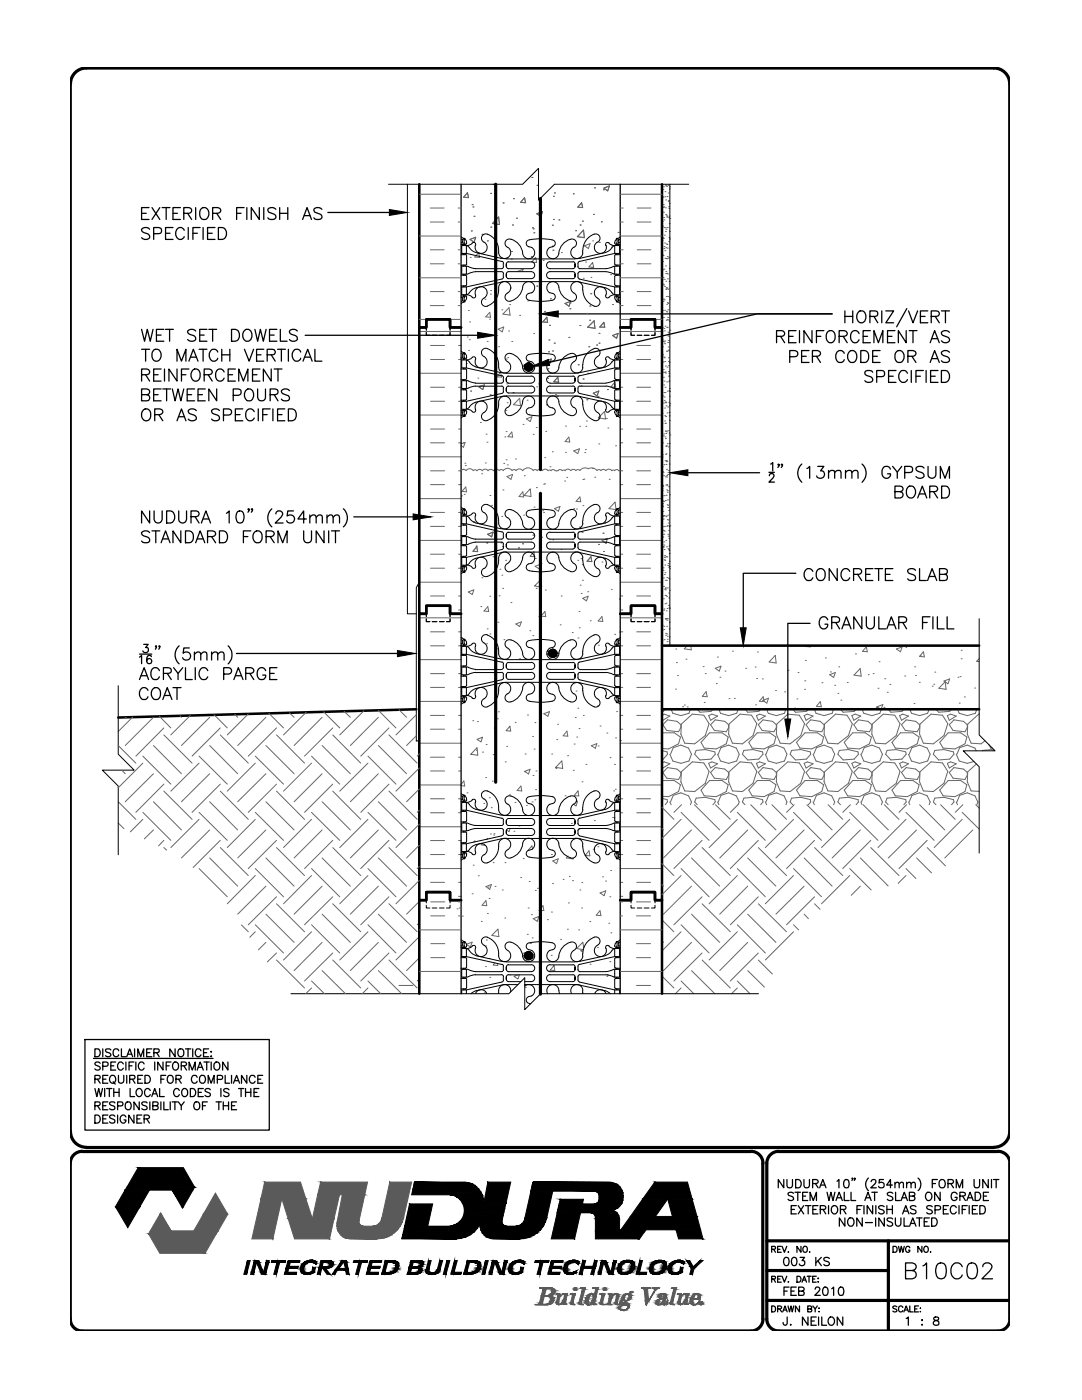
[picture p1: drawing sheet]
<svg xmlns="http://www.w3.org/2000/svg" width="216mm" height="279mm" viewBox="0 0 216 279" stroke-linecap="round" stroke-linejoin="round" font-family="sans-serif">
<!-- layer: HATCH -->
<g fill="none" stroke="#666" stroke-width=".2">
<path d="M83.7 38.8h8.3M93.3 38.5l.2 .9h-1zM97.9 38.6h.1M98.4 36.8h.1M102.5 39.7h.1M104.7 39.4l.2 1.1-1-.1zM106.1 35.4h.1M107.2 37h.1M110.4 39.2h.1M110.6 38.5h.1M114.4 38.7h.1M118.6 37.5h.1"/>
<path d="M120.4 37.9h.1M121.6 37.1l-1.1 .4 .8 .6M121.6 37.1l-.3 1M123.8 38.8h8.3M132.1 39.3h.1M132.1 39.5h.1M132.3 37.8h.1M132.3 39.3h.1M132.4 37.3h.1M132.7 39.3h.1M132.7 38.3h.1M132.7 36.9h.1"/>
<path d="M132.8 39.9h.1M132.9 37.1h.1M133 37.2h.1M133.1 39.2h.1M133.3 37h.1M133.3 38.5h.1M133.6 37.7h.1M133.6 37.3h.1M83.7 47.1h8.3M83.7 55.4h8.3M85.9 44.3h2.7M85.9 52.6h2.7"/>
<path d="M85.9 41.5h2.7M85.9 49.9h2.7M85.9 58.2h2.7M91.4 44.3h.6M91.4 52.6h.6M91.4 41.5h.6M91.4 49.9h.6M91.4 58.2h.6M92 53h.1M93.8 51.4h.1M94 46.1h.1M94.2 40.8h.1"/>
<path d="M94.4 41.3h.1M94.6 43.2h.1M94.9 47.4l-.3 .9-.8-.5M94.9 47.4l-1.1 .4M95.5 50.4l.2 1-1-.1zM95.5 50.4l-.1 .1M95.5 50.4v.1M96.2 46.8h.1M96.8 59.7h.1M97.3 48.1h.1M97.8 58.7h.1M97.9 58h.1"/>
<path d="M97.9 45.3h.1M99.5 43.3l.2 1.5-1.4-.2zM99.9 51.6h.1M100.4 40.5h.1M101.1 51.5h.1M101.9 57.5h.1M102 51.7h.1M102.1 50.2h.1M102.2 44.9h.1M103.1 43.5h.1M103.3 54.2l1.1-.5-.2 .5M106 51.2h.1"/>
<path d="M106.2 45.5h.1M106.4 45.7h.1M106.5 46.5h.1M106.7 51.7h.1M106.9 51.4l-.8 .9 1 .1-.2-1M107.1 57.1h.1M107.9 56.7h.1M108.3 42.2l-.4 1-.8-.5M108.3 42.2l-1.2 .5M108.4 52h.1M109.8 59.6h.1M110.2 49.1h.1"/>
<path d="M110.2 44.9h.1M110.3 49.9h.1M110.4 43.8h.1M111.5 43.9h.1M112 50.4h.1M114.9 46h.1M115.8 44.9h.1M116 40.5l.3 .9-1-.1zM116.2 44.1h.1M116.4 55.5h.1M116.4 45.9l.2 1.5-1.4-.2zM116.6 49.1l1.1-.5-.3 1z"/>
<path d="M116.9 52.3h.1M117.9 58.6h.1M117.9 55.4h.1M118 53.4h.1M118.3 52.4l.2 1-1-.1zM118.3 48.1h.1M118.4 42.8h.1M119.6 48.4h.1M120 44.3h.1M121.8 54.8h.1M122.1 49.1h.1M123.3 46.4h.1"/>
<path d="M123.8 47.1h8.3M123.8 55.4h8.3M123.8 44.3h.5M123.8 52.6h.5M123.8 41.5h.5M123.8 49.9h.5M123.8 58.2h.5M127.1 44.3h2.8M127.1 52.6h2.8M127.1 41.5h2.8M127.1 49.9h2.8M127.1 58.2h2.8"/>
<path d="M132.1 55.8h.1M132.1 44.2h.1M132.1 47.9h.1M132.2 50.9h.1M132.2 47.4h.1M132.2 52.2h.1M132.2 45.2h.1M132.3 53.8h.1M132.3 55.4h.1M132.3 51h.1M132.3 56.7h.1M132.3 40.8h.1"/>
<path d="M132.3 41.4h.1M132.3 59.7h.1M132.4 42.4h.1M132.4 47.6h.1M132.4 43.4h.1M132.4 41.3h.1M132.4 56.9h.1M132.5 43.9h.1M132.5 49.6h.1M132.5 53.7h.1M132.5 45.4h.1M132.5 59.8h.1"/>
<path d="M132.5 49.2h.1M132.6 46.9h.1M132.6 55.7h.1M132.6 48.5h.1M132.6 57.2h.1M132.6 50h.1M132.7 51.5h.1M132.7 45.5h.1M132.8 53.1h.1M132.8 41.5h.1M132.8 46.2h.1M132.8 54.6h.1"/>
<path d="M132.8 51.6h.1M132.8 42.8h.1M132.9 56.1h.1M132.9 57.8h.1M132.9 49.4h.1M132.9 54.2h.1M132.9 57.6h.1M132.9 45.7h.1M132.9 59.2h.1M132.9 57.4h.1M132.9 48.7h.1M133 43h.1"/>
<path d="M133 51.6h.1M133 54.6h.1M133.1 43.3h.1M133.1 48.8h.1M133.1 57.5h.1M133.2 45.4h.1M133.2 49.5h.1M133.2 51.2h.1M133.2 55.7h.1M133.2 54.7h.1M133.2 51.5h.1M133.2 59.2h.1"/>
<path d="M133.3 57.7h.1M133.3 40.2h.1M133.4 40h.1M133.4 41.3h.1M133.4 43.5h.1M133.4 48.2h.1M133.4 41.6h.1M133.5 43.1h.1M133.5 47.4h.1M133.5 51.4h.1M133.5 56.2h.1M133.5 44.6h.1"/>
<path d="M133.5 53.6h.1M133.6 46.2h.1M133.6 59.4h.1M133.6 40.6h.1M133.6 47.7h.1M133.6 59.7h.1M133.7 43.6h.1M83.7 63.7h1.4M83.7 66.2h8.3M83.7 74.5h8.3M85.9 61h2.7M85.9 71.7h2.8"/>
<path d="M85.9 68.9h2.8M85.9 77.3h2.8M89.8 63.7h2.2M91.4 61h.6M91.5 71.7h.5M91.5 68.9h.5M91.5 77.3h.5M92.9 77.8h.1M93.1 72.5h.1M93.2 67.3h.1M93.4 62h.1M93.5 70h.1"/>
<path d="M93.7 67.8h.1M93.7 64.2h.1M93.9 78h.1M95.3 75.5h.1M95.6 77.2l1.1-.4-.4 1zM95.9 77.1l-.3 .1 .7 .6 .3-.7M97.2 68.1h.1M97.7 63.7h.1M97.7 62.3l.2 1-1-.1zM97.8 78.8h.1M99 76.3h.1M99.4 65.7l1.1-.4-.3 .9z"/>
<path d="M99.5 69.2h.1M99.9 74.3l.2 1-1-.1zM100.1 61.8h.1M101 71.7h.1M101.1 76.6h.1M101.3 71.4h.1M101.5 66.1h.1M101.6 61.4l.2 1.5-1.5-.2zM101.7 60.8h.1M102.1 68.1h.1M102.4 78.4h.1M103.7 62.9h.1"/>
<path d="M105.2 79.9h.1M105.3 60.1h.1M105.4 74.1h.1M106.5 66.6h.1M107.1 77.2h.1M107.5 76.6h.1M108.6 62.2h.1M108.9 72.1l.8 .5M108.9 72.1l1.1-.4-.3 .9M109.1 63.3l.2 1-1-.1zM109.3 75.5h.1M109.3 73.6h.1"/>
<path d="M109.4 70.2h.1M109.5 67.8h.1M109.7 64.9h.1M110.3 70h.1M110.6 68.5h.1M110.8 78.7h.1M111.2 79.1h.1M111.3 75.3l.2 1-1-.1zM112.7 60.6l1.1-.5-.2 1zM113.5 67.3h.1M113.7 61.6h.1M113.8 60.4h.1"/>
<path d="M115.4 72.8h.1M115.7 65h.1M116 77h.1M116.3 75.6h.1M117.1 79.8h.1M117.1 62.6h.1M117.3 74.5h.1M117.3 65.3l1.2-1.3 .2 1.5zM117.5 69.2h.1M117.7 63.9h.1M117.7 61.1h.1M118.4 78.5l1.1-.5-.4 1z"/>
<path d="M119.1 68.9h.1M119.3 79.1h.1M119.5 66.5h.1M119.5 68.5h.1M120.5 64.3l.2 1h-1zM121.2 77.8h.1M122.2 60.8h.1M122.2 67l1.1-.5-.3 1zM122.7 76.3l.2 1-1-.1zM123.8 63.7h2.1M123.8 61h.5M123.8 66.2h8.3"/>
<path d="M123.8 74.5h8.3M123.8 71.7h.5M123.8 68.9h.5M123.8 77.3h.5M127.1 71.7h2.7M127.1 68.9h2.7M127.1 77.3h2.7M127.1 61h2.8M130.7 63.7h1.4M132.1 66.1h.1M132.1 67.7h.1M132.1 71.1h.1"/>
<path d="M132.2 69.2h.1M132.2 62h.1M132.2 70.7h.1M132.3 68.1h.1M132.3 79h.1M132.3 72.2h.1M132.3 74.3h.1M132.3 60.1h.1M132.3 73.8h.1M132.4 75.3h.1M132.4 63.4h.1M132.4 68.1h.1"/>
<path d="M132.4 62.6h.1M132.4 76.8h.1M132.5 78.3h.1M132.5 71.3h.1M132.5 65.6h.1M132.5 79.9h.1M132.5 76.1h.1M132.5 68.5h.1M132.6 66h.1M132.6 79.2h.1M132.6 62.7h.1M132.6 71.4h.1"/>
<path d="M132.6 61.9h.1M132.6 74.3h.1M132.6 68.1h.1M132.6 72.2h.1M132.6 68.6h.1M132.7 78.3h.1M132.7 65.1h.1M132.7 77.3h.1M132.7 74.2h.1M132.8 73.1h.1M132.8 74.5h.1M132.9 63.9h.1"/>
<path d="M132.9 62.1h.1M133 70.1h.1M133 60.7h.1M133 76.2h.1M133 65.3h.1M133.1 62.3h.1M133.1 70.1h.1M133.1 63.8h.1M133.1 73.3h.1M133.2 65.3h.1M133.2 78h.1M133.2 60.4h.1"/>
<path d="M133.2 66.8h.1M133.2 68.4h.1M133.2 61.8h.1M133.2 63.4h.1M133.3 60.6h.1M133.3 66.3h.1M133.3 69.9h.1M133.3 63.9h.1M133.3 68h.1M133.3 67.1h.1M133.3 69.2h.1M133.4 71.4h.1"/>
<path d="M133.4 74.2h.1M133.4 72.1h.1M133.4 73h.1M133.4 70h.1M133.4 66.4h.1M133.4 74.5h.1M133.4 76.2h.1M133.4 75h.1M133.4 75.1h.1M133.5 76h.1M133.5 78h.1M133.5 72.3h.1"/>
<path d="M133.6 77.5h.1M133.6 79.1h.1M133.6 64.1h.1M133.6 78.1h.1M133.7 65.9h.1M83.7 82.8h8.3M83.7 91.2h8.3M83.7 99.5h8.3M85.9 80.1h2.8M85.9 88.4h2.8M85.9 96.7h2.8M85.9 85.6h2.8"/>
<path d="M85.9 94h2.8M91.5 80.1h.5M91.5 88.4h.5M91.5 96.7h.5M91.5 85.6h.5M91.5 94h.5M92 93.9l.5-.2 .5 .2a.87 .87 0 0 1 1.4 0 .45 .45 0 0 1 .7 0M92 88.6l.8-.3-.3 1-.5-.4M92.1 99h.1M92.3 93.7h.1M92.5 88.4h.1M92.6 98.7h.1"/>
<path d="M92.7 83.1h.1M92.8 92.4h.1M92.9 92.9h.1M92.9 97.2l.2 1-.9-.1zM95.9 84.3h.1M96.1 94.6h.1M96.8 92.4h.1M97 86.6h.1M97.2 88.3h.1M97.8 98.9h.1M98.7 97.9h.1M100.3 97.8h.1"/>
<path d="M100.5 92.5h.1M100.7 87.2h.1M100.9 81.9h.1M101 86.1h.1M101 91.8h.1M101.1 95.1l1.2-.4-.3 1zM101.2 80.4h.1M101.2 92.8h.1M102.1 86.2l.2 1h-.9zM102.8 91.6h.1M103.9 81l-1.4-.2 1.2-1.3 .2 1.5M104.3 98.2l.2 1-.9-.1z"/>
<path d="M104.4 84.7h.1M104.6 94.9h.1M105 83.6l1.1-.4-.3 .9zM105.8 97.6l.2 1.5-1.4-.2zM106.4 86.7h.1M107 85.3h.1M107 97.3h.1M108.5 96.6h.1M108.7 91.3h.1M108.7 96.5h.1M108.9 86.1h.1M109.1 80.8h.1"/>
<path d="M109.4 93.9l-.6-.3-.6 .3-.5-.2-.5 .2-.4-.2-.4 .2a1.28 1.28 0 0 0-2.1 0 .82 .82 0 0 0-1.3 0l-.4-.2-.4 .2a1.07 1.07 0 0 0-1.8 0l-.4-.2-.4 .2-.5-.3-.7 .3-.5-.2-.5 .2-.4-.2a.65 .65 0 0 0-.8 .2l-.5-.2-.5 .2M109.7 93.2h.1M110 93.9l.4-.2 .7 .3M110 93.9a.36 .36 0 0 0-.6 0M110.2 90.2h.1M111.4 93.9l-.3 .1M112.2 93.9l-.4-.2-.4 .2M112.7 96h.1M112.8 93.9a.36 .36 0 0 0-.6 0M112.8 90.3h.1M112.8 85h.1M113.1 95.3h.1"/>
<path d="M113.5 87.2l.2 1-1-.1zM113.9 93.9l-.6-.3-.6 .3M114.5 90l1.1-.4-.3 .9zM115.7 85.1h.1M115.7 93.9l-.4-.2-.4 .2-.5-.2-.5 .2M115.7 99.2l.2 .9h-1zM116.3 95.7h.1M116.5 95.6h.1M116.7 90.3h.1M116.8 89.7h.1M116.9 85.1h.1M117 84h.1"/>
<path d="M117.4 93.5a1.29 1.29 0 0 0-1.7 .4M117.4 93.5a1.29 1.29 0 0 1 1.7 .4l.4-.2 .4 .2M118.2 93.5h.1M118.7 95.2h.1M119.4 83.4h.2M119.5 88.6h.1M119.7 83l-.3 .4M120.6 82.1l.2 1.5-1.4-.2zM120.9 93.9l-.5-.2-.5 .2M120.9 93.9l.6-.3 .6 .3 .3-.1 .3 .1 .4-.2 .7 .3h.5M121 83.5h.1M121.3 85.4h.1"/>
<path d="M121.6 95.7h.1M122.8 89h.1M123.8 82.8h8.3M123.8 91.2h8.3M123.8 99.5h8.3M123.8 80.1h.5M123.8 88.4h.5M123.8 96.7h.5M123.8 85.6h.5M127.1 80.1h2.7M127.1 88.4h2.7M127.1 96.7h2.7"/>
<path d="M127.1 85.6h2.7M127.1 94h2.7M132.1 84.6h.1M132.1 82.5h.1M132.1 97.4h.1M132.1 94.9h.1M132.1 93.2h.1M132.1 97.9h.1M132.1 91.2h.1M132.2 99h.1M132.2 90.7h.1M132.2 94.1h.1"/>
<path d="M132.2 96.9h.1M132.2 88.4h.1M132.3 97.1h.1M132.3 94.3h.1M132.3 100h.1M132.3 87h.1M132.4 80.4h.1M132.4 86.6h.1M132.4 94.9h.1M132.5 92.7h.1M132.6 98.9h.1M132.6 81.4h.1"/>
<path d="M132.6 84h.1M132.6 83h.1M132.7 84.5h.1M132.7 87.2h.1M132.7 91.9h.1M132.7 86h.1M132.7 80.2h.1M132.8 87.5h.1M132.8 80.4h.1M132.8 84.5h.1M132.8 95.2h.1M132.8 99.9h.1"/>
<path d="M132.8 90.7h.1M132.8 83.1h.1M132.8 86h.1M132.9 89.1h.1M132.9 86.5h.1M132.9 96.8h.1M132.9 80.3h.1M132.9 90.6h.1M132.9 92.7h.1M132.9 81h.1M132.9 89h.1M132.9 92.1h.1"/>
<path d="M132.9 98.8h.1M132.9 91.9h.1M133 93.7h.1M133 89h.1M133 86.2h.1M133 95.2h.1M133 94.9h.1M133 97.8h.1M133.1 96.7h.1M133.1 96.9h.1M133.1 92.1h.1M133.1 82.4h.1"/>
<path d="M133.2 98.2h.1M133.2 88.5h.1M133.2 99.8h.1M133.2 97.9h.1M133.2 94.7h.1M133.2 81.2h.1M133.2 86h.1M133.3 89.2h.1M133.3 93.9h.1M133.4 97.1h.1M133.4 80.3h.1M133.5 86.4h.1"/>
<path d="M133.5 82.3h.1M133.5 92.6h.1M133.5 83h.1M133.6 88.5h.1M133.6 81h.1M133.6 83.9h.1M133.6 94.6h.1M133.6 98.7h.1M133.6 91h.1M133.7 80.6h.1M133.7 86.8h.1M83.7 107.9h8.3"/>
<path d="M83.7 116.2h8.3M85.9 105.1h2.8M85.9 113.4h2.8M85.9 102.3h2.8M85.9 110.6h2.8M85.9 118.9h2.8M91.5 105.1h.5M91.5 113.4h.5M91.5 102.3h.5M91.5 110.6h.5M91.5 118.9h.5M94.2 118.6l-.8-.5 1.1-.4-.3 .9"/>
<path d="M94.5 104.1h.1M95 109h.1M95.1 109.1l.2 1-.9-.1zM96.2 115.3h.1M97.1 108.4h.1M97.3 106.6l1.1-.4-.3 .9zM97.7 119h.1M98.1 100.9h.1M98.4 111.1h.1M99.6 118.9h.1M99.8 113.6h.1M100 108.3h.1"/>
<path d="M100.1 103.1h.1M100.1 114.8h.1M100.3 109.1h.1M100.3 117.4h.1M100.9 111.8h.1M103.5 109.3h.1M104.3 108.5h.1M104.5 102.8h.1M106.1 114h.1M106.4 106.8h.1M106.5 110.1l.2 1-.9-.1zM106.6 101.2h.1"/>
<path d="M106.8 113l1.1-.4-.3 .9zM106.8 111.4h.1M107 117.4h.1M107.7 117.8h.1M107.8 112.6h.1M107.9 112.6l-.1 .2M107.9 112.5h.1M107.9 115.7l.2 1.5-1.4-.2zM108.1 107.2h.1M108.3 101.9h.1M108.5 102.3h.1M108.8 117.8h.1"/>
<path d="M110.2 110.3h.1M110.3 107.7h.1M110.6 101.5l1.1-.4-.3 1zM111.9 109.7h.1M112 118.9h.1M114.5 101.5h.1M115 101.6h.1M115.3 111.8h.1M115.6 105.2h.1M115.8 116.8h.1M115.9 111.5h.1M116 118.4h.1"/>
<path d="M116.1 106.2h.1M116.2 112.7h.1M116.2 115.8h.1M116.3 119.4l1.1-.4-.4 .9zM116.3 100.9h.1M117.3 118.1h.1M117.9 111.1l.2 1-.9-.1zM119.4 108.7h.1M120.1 112.2h.1M120.3 106.4h.1M120.4 110.1h.1M120.6 108.2l.3 .2-.8-.5 1.1-.4-.3 .9 .1-.2"/>
<path d="M121.2 107.6h-.3M122 117.6h.1M122.7 100.2l.2 1.5-1.4-.2zM123.8 119.5l-.2 .1h.2M123.8 107.9h8.3M123.8 116.2h8.3M123.8 105.1h.5M123.8 113.4h.5M123.8 102.3h.5M123.8 110.6h.5M123.8 118.9h.5M127.1 105.1h2.7"/>
<path d="M127.1 113.4h2.7M127.1 102.3h2.7M127.1 110.6h2.7M127.1 118.9h2.7M132.2 100.5h.1M132.2 101h.1M132.2 101.1h.1M132.2 105.9h.1M132.3 102.1h.1M132.3 107.2h.1M132.3 103.1h.1M132.3 113.3h.1"/>
<path d="M132.3 109.1h.1M132.3 113.8h.1M132.3 103.6h.1M132.3 109.2h.1M132.3 102.9h.1M132.4 105.1h.1M132.4 115.3h.1M132.4 119.5h.1M132.4 117h.1M132.4 105.9h.1M132.4 106.6h.1M132.4 100.1h.1"/>
<path d="M132.5 108.1h.1M132.5 108.8h.1M132.5 109.7h.1M132.5 102.9h.1M132.5 111.7h.1M132.6 111.2h.1M132.6 106h.1M132.6 114.7h.1M132.6 105.1h.1M132.6 110.9h.1M132.6 117.6h.1M132.6 112.8h.1"/>
<path d="M132.6 111.8h.1M132.7 114.3h.1M132.7 118.8h.1M132.7 115.8h.1M132.7 117.4h.1M132.8 117.3h.1M132.8 117.7h.1M132.8 118.9h.1M132.9 103.1h.1M132.9 107.9h.1M132.9 103h.1M132.9 111.1h.1"/>
<path d="M133 109.1h.1M133 115.8h.1M133 105h.1M133 119h.1M133.1 111.2h.1M133.1 115.3h.1M133.1 100.7h.1M133.2 117.3h.1M133.2 104.9h.1M133.2 103.7h.1M133.2 101.3h.1M133.2 112.8h.1"/>
<path d="M133.2 106.6h.1M133.3 102.8h.1M133.3 100.9h.1M133.3 103.8h.1M133.3 109.5h.1M133.3 104.4h.1M133.3 107h.1M133.3 112.5h.1M133.4 115.4h.1M133.4 105.9h.1M133.4 113.2h.1M133.4 101.9h.1"/>
<path d="M133.4 109.7h.1M133.4 107.4h.1M133.4 119.3h.1M133.4 118.3h.1M133.5 109h.1M133.5 105.1h.1M133.5 109.8h.1M133.5 110.5h.1M133.5 115.5h.1M133.6 112h.1M133.6 113.1h.1M133.6 113.5h.1"/>
<path d="M133.6 117.8h.1M133.7 104.9h.1M83.7 123.3h8.3M83.7 131.6h8.3M83.7 140h8.3M85.9 128.9h2.8M85.9 137.2h2.8M85.9 126.1h2.8M85.9 134.4h2.8M91.5 128.9h.5M91.5 137.2h.5M91.5 126.1h.5"/>
<path d="M91.5 134.4h.5M91.5 121.7h.5M92.1 127.3h.1M95.9 121.1h.1M97.1 128.5h.1M97.2 125.5h.1M97.3 121.1l.2 .9-.9-.1zM97.8 126.5h.1M99.2 129.5h.1M99.4 124.2h.1M100.6 127.7h.1M102 120.3h.1"/>
<path d="M102.9 124.5l1.1-.4-.3 .9zM103.6 131.5h.1M105.7 125.9h.1M106.3 126.9h.1M107.5 123h.1M107.8 125.2h.1M108.7 122l.2 1h-.9zM109.4 136.4h.1M110.1 130.4h.1M111.8 124.7h.1M114.2 126.2h.1M114.9 137.9h.1"/>
<path d="M115.3 127.3h.1M115.5 122h.1M115.6 125.3h.1M117.8 123.9h.1M119.4 128.8h.1M120.1 123l.2 1-.9-.1zM122.7 126.6h.1M123.6 126.1h.1M123.8 123.3h8.3M123.8 131.6h8.3M123.8 140h8.3M123.8 128.9h.5"/>
<path d="M123.8 137.2h.5M123.8 126.1h.5M123.8 134.4h.5M123.8 121.7h.5M127.1 128.9h2.7M127.1 137.2h2.7M127.1 126.1h2.7M127.1 134.4h2.7M132.1 128.8h.1M132.1 127.7h.1M132.1 125.8h.1M132.1 124.8h.1"/>
<path d="M132.4 125.6h.1M132.4 121.8h.1M132.5 121.5h.1M132.5 125h.1M132.5 127.7h.1M132.7 120.5h.1M132.7 123.4h.1M132.8 123.5h.1M132.8 126.8h.1M132.8 126.4h.1M132.9 123.6h.1M132.9 120.4h.1"/>
<path d="M132.9 121.9h.1M133 123.4h.1M133 125h.1M133.1 126.5h.1M133.1 123.8h.1M133.1 128h.1M133.1 121.4h.1M133.2 127.6h.1M133.2 127h.1M133.2 123.5h.1M133.4 120.8h.1M133.4 128.8h.1"/>
<path d="M133.5 121.3h.1M133.5 125.5h.1M133.6 124.2h.1M133.6 127.1h.1M133.6 121.4h.1M134.8 137.5h.1M134.8 129.5h.1M135 132.2h.1M135.2 134.8h.1M136.9 131.6h.1M137.1 128.8l-.6 .7 1.4 .2v-.9M140.3 133h.1"/>
<path d="M140.7 134.4h.1M140.9 138l.2 1.1-1-.1zM142.7 133.4l1.2-.4-.4 .9zM142.9 136.4h.1M143.1 131.1h.1M143.7 135.2h.1M144.7 133.9h.1M145.5 139.4h.1M146.1 129.9h.1M146.5 139.4h.1M148.8 133.4h.1M150.7 133.1h.1"/>
<path d="M151 135.4h.1M151.1 130.1h.1M152.1 135.5h.1M152.2 139.8l1.1-.5-.3 1zM152.3 139.1l.2 .9-1-.1zM154.7 130.8l.2 1.5-1.4-.2zM154.7 137.8h.1M156.6 138.1h.1M157.2 133.8h.1M159 139.5h.1M159.2 134.2h.1M159.4 128.9h.1"/>
<path d="M160.5 137.6h.1M160.6 135.9h.1M160.7 131.8h.1M160.9 128.8l-.2 .2 1 .1-.1-.3M164 136.3h.1M164.7 131.3h.1M165.5 134.6l1.2-.4-.4 1zM165.7 134.1h.1M166.6 136.8h.1M167.2 138.4h.1M167.4 133.1h.1M167.8 139.7h.1"/>
<path d="M169.1 136.2h.1M170.7 130.5h.1M171.6 133.4l.2 1.5-1.4-.2zM172.9 129.1l.2 1-1-.1zM173.2 134.6h.1M174.2 134.4h.1M175.2 137.4h.1M175.4 132.1h.1M176.5 135.5h.1M177.1 138.2h.1M177.6 136.6h.1M178.9 129.5l1.1-.4-.3 1z"/>
<path d="M180.5 134.9h.1M180.7 129.2h.1M182.5 133.1h.1M182.7 134.8h.1M183.4 136.2h.1M183.6 130.9h.1M184.2 130.1l.3 1-1-.1zM186 136.9h.1M186.3 136.6h.1M186.5 134.1h.1M188.4 135.9l1.1-.4-.3 1zM188.6 136l.2 1.6-1.5-.2z"/>
<path d="M191.1 135.2h.1M191.6 135h.1M191.8 129.8h.1M191.8 131.5h.1M192.4 139.1h.1M194.5 137.3h.1M195.4 131.4l-.5 .6h.5M23.6 148.8l3.5 3.5M24.3 153.7l.7 .7M25 143.2h.1M26.5 143.1l-2.9 2.9M28.5 150.9l5.6 5.6"/>
<path d="M28.5 152.3l-4.9 4.9M30.6 143.2l-5.6 5.6M30.6 154.4l-5.6 5.6M30.6 148.8l5.6 5.6M31.8 142.9l2.3 2.4M32.7 145.3l-5.6 5.6M32.7 156.5l-5.6 5.6M32.7 157.9l5.6 5.6M32.7 146.7l5.6 5.6M35.9 142.9l.3 .3M38 142.8l-3.9 3.9M39.7 152.3l-5.6 5.6"/>
<path d="M39.7 150.9l5.7 5.6M41.8 143.2l-5.6 5.6M41.8 154.4l-5.6 5.6M41.8 148.8l5.6 5.6M42.7 142.6l2.7 2.7M44 145.3l-5.7 5.6M44 156.5l-5.7 5.6M44 157.9l5.5 5.6M44 146.7l5.5 5.6M46.8 142.6l.6 .6M49.5 142.5l-4.1 4.2M50.9 152.3l-5.5 5.6"/>
<path d="M50.9 150.9l5.7 5.6M53.1 143.2l-5.7 5.6M53.1 154.4l-5.7 5.6M53.1 148.8l5.6 5.6M53.7 142.4l2.9 2.9M55.2 145.3l-5.7 5.6M55.2 156.5l-5.7 5.6M55.2 157.9l5.6 5.6M55.2 146.7l5.6 5.6M57.8 142.3l.9 .9M61.1 142.1l-4.5 4.6M62.2 152.3l-5.6 5.6"/>
<path d="M62.2 150.9l5.6 5.6M64.3 143.2l-5.6 5.6M64.3 154.4l-5.6 5.6M64.3 148.8l5.6 5.6M64.6 142.1l3.2 3.2M66.4 145.3l-5.6 5.6M66.4 156.5l-5.6 5.6M66.4 157.9l5.6 5.6M66.4 146.7l5.6 5.6M68.7 142l1.2 1.2M72.6 141.8l-4.8 4.9M73.4 152.3l-5.6 5.6"/>
<path d="M73.4 150.9l5.6 5.6M75.5 143.2l-5.6 5.6M75.5 154.4l-5.6 5.6M75.5 141.8l3.5 3.5M75.5 148.8l5.6 5.6M77.6 145.3l-5.6 5.6M77.6 156.5l-5.6 5.6M77.6 157.9l5.6 5.6M77.6 146.7l5.6 5.6M79.6 141.6l1.5 1.6M83.1 146.8l-2 2M83.1 142.6l-4.1 4.1"/>
<path d="M83.7 148.3h8.3M83.7 156.7h8.3M83.7 150.4l-.5 .5M83.7 157.5l-2.6 2.5M83.7 153.3l-4.7 4.6M85.9 145.5h2.8M85.9 153.9h2.8M85.9 142.8h2.8M85.9 151.1h2.8M85.9 159.4h2.8M91.5 145.5h.5M91.5 153.9h.5"/>
<path d="M91.5 142.8h.5M91.5 151.1h.5M91.5 159.4h.5M92 156.5l.6-.6 .1 1-.7-.1M92.3 158.7h.1M93.2 158.2h.1M94.3 143.8h.1M95.1 149.7h.1M95.2 149.2l.1 1.5-1.3-.2zM95.2 147.6l1.1-.5-.3 1zM95.3 144h.1M96.3 150.1h.1"/>
<path d="M96.9 155.2h.1M97 148.6h.1M97.6 159.2h.1M98.2 155.9h.1M98.4 150.6h.1M98.6 145.3h.1M98.8 140h.1M99.2 143.5h.1M99.5 142.1h.1M100.8 152h.1M101.1 149h.1M101.7 158.6h.1"/>
<path d="M101.7 144.9l.2 1-.9-.1zM102.8 144.2h.1M103.9 156.9l.2 .9h-.9zM104.7 154l1.1-.5-.3 1zM104.8 150.5h.1M105.3 142.7h.1M106.3 147h.1M106.4 154.8h.1M106.6 149.5h.1M106.7 159.6h.1M106.7 144.2h.1M106.9 157.6h.1"/>
<path d="M106.9 153.9h.1M107.9 142.4h.1M108.5 142.4l1.2-.4-.4 .9zM110.1 150.5h.1M110.2 158.9h.1M110.9 153.4h.1M111.1 147.6h.1M111.3 144.6h.1M112.1 151.8l.2 1.6-1.4-.3zM112.7 158.8h.1M113.1 145.9l.2 1-.9-.1zM113.3 150.8h.1"/>
<path d="M114.4 153.7h.1M114.6 148.5h.1M114.8 143.2h.1M115.1 147.1h.1M115.2 159.9l-.3 1-.5-.4M115.2 159.9l-.3 .1M115.3 141.3h.1M115.3 157.8l.2 1.1-.9-.1zM115.5 145.4h.1M116.1 156h.1M116.4 142.8h.1M116.9 152.6h.1"/>
<path d="M118 148.8l1.1-.4-.3 .9zM119.3 140.8h.1M119.4 148.9h.1M119.7 144.9h.1M121.1 146.3h.1M121.7 151.2h.1M122.4 157.8h.1M122.6 152.6h.1M122.8 157.5h.1M122.8 147.3h.1M123 142h.1M123.8 147.8h.1"/>
<path d="M123.8 148.3h8.3M123.8 156.7h8.3M123.8 145.5h.5M123.8 153.9h.5M123.8 142.8h.5M123.8 151.1h.5M123.8 159.4h.5M127.1 145.5h2.7M127.1 153.9h2.7M127.1 142.8h2.7M127.1 151.1h2.7M127.1 159.4h2.7"/>
<path d="M132.1 159.3l1 .3 .1 .4-.5 .6M132.1 149.8l1 .3 .1 .4-.9 1h-.2M132.1 152.3l.4-.3 1.2 .4-1.4 .9-.2-.4M132.1 142.7l.4-.2 1.2 .4-1.4 .8-.2-.3M132.1 146.2h2.4l1.3 .9-.4 1.3-2 1.1-1.3-.1M132.1 155.8h2.4l1.3 .8-.4 1.4-2 1-1.3-.1M132.7 141.5l-.4 .5h-.2M133.2 153.2l1.9 .3 .8 .7v.5l-.5 .9-2.4-.3-.7-1.1zM133.2 143.7l1.9 .3 .8 .6v.6l-.5 .8-2.4-.2-.7-1.2zM133.7 150.5l.6 1.4 1.6 .4 1.6-.4 .5-1.4-.6-1.2-1.5-.6-1.6 .5-.5 1.3M133.9 141.5l.4 .9 1.6 .4 1.6-.4 .3-.9M135.9 156l.7 1.8 2 .2 2.1-1.7 .8-2.3-1.1-1.7-2.3-.3-2.2 2v2.1"/>
<path d="M135.9 146.5l.7 1.8 2 .1 2.1-1.6 .8-2.4-1.1-1.7-2.3-.2-2.2 2v2M136.2 141h.1M136.5 140.7h.1M137.1 141.1h.1M138.9 149.8l1.8-.2 1.9 .5 .1 .4-.8 1-2.2 .2-1.1-1.2zM139.1 141.5l.6 .6 2.2-.1 .4-.5M140.5 140.2h.1M141.4 152.3l.6-.3 1.2 .4-1.4 .9zM141.4 142.8l.6-.3 1.2 .4-1.4 .8zM141.6 155.8h2.5l1.2 .8-.4 1.4-2 1-2.4-.2-.6-1.1zM141.6 146.2h2.5l1.2 .9-.4 1.3-2 1.1-2.4-.2-.6-1.1zM142.7 153.2l1.9 .3 .8 .7v.5l-.5 .9-2.3-.3-.8-1.1z"/>
<path d="M142.7 143.7l1.9 .3 .8 .6v.6l-.5 .8-2.3-.2-.8-1.2zM143.2 150.5l.6 1.4 1.6 .4 1.6-.4 .5-1.4-.6-1.2-1.5-.6-1.5 .5-.6 1.3M143.4 141.5l.4 .9 1.6 .4 1.6-.4 .3-.9M145.4 156l.7 1.8 2 .2 2.2-1.7 .7-2.3-1-1.7-2.3-.3-2.2 2-.1 2.1M145.4 146.5l.7 1.8 2 .1 2.2-1.6 .7-2.4-1-1.7-2.3-.2-2.2 2-.1 2M145.6 141.5h.1M148.4 149.8l1.9-.2 1.9 .5v.4l-.8 1-2.2 .2-1.1-1.2zM148.6 141.5l.6 .6 2.2-.1 .4-.5M150 158.8l2.5 .2 1.9-1 .4-1.4-1.2-.8h-2.5l-1.7 1.9 .7 1.1M150 149.3l2.5 .2 1.9-1.1 .4-1.3-1.2-.9h-2.5l-1.7 2 .7 1.1M150.8 140.7h.1M150.9 152.3l.7-.3 1.1 .4-1.4 .9z"/>
<path d="M150.9 142.8l.7-.3 1.1 .4-1.4 .8zM152.2 153.2l1.9 .3 .8 .7v.5l-.5 .9-2.3-.3-.8-1.1zM152.2 143.7l1.9 .3 .8 .6v.6l-.5 .8-2.3-.2-.8-1.2zM152.7 150.5l.6 1.4 1.6 .4 1.6-.4 .5-1.4-.6-1.2-1.5-.6-1.5 .5-.6 1.3M153 141.5l.3 .9 1.6 .4 1.6-.4 .3-.9M154.9 156l.8 1.8 2 .2 2.1-1.7 .7-2.3-1-1.7-2.3-.3-2.2 2-.1 2.1M154.9 146.5l.8 1.8 2 .1 2.1-1.6 .7-2.4-1-1.7-2.3-.2-2.2 2-.1 2M158 149.8l1.8-.2 1.9 .5 .1 .4-.9 1-2.2 .2-1-1.2zM158.2 141.5l.5 .6 2.2-.1 .4-.5M158.6 141.3h.1M159.6 158.8l2.4 .2 2-1 .4-1.4-1.3-.8h-2.5l-1.7 1.9 .7 1.1M159.6 149.3l2.4 .2 2-1.1 .4-1.3-1.3-.9h-2.5l-1.7 2 .7 1.1"/>
<path d="M160.5 152.3l.6-.3 1.1 .4-1.4 .9zM160.5 142.8l.6-.3 1.1 .4-1.4 .8zM161.8 153.2l1.9 .3 .7 .7v.5l-.4 .9-2.4-.3-.8-1.1zM161.8 143.7l1.9 .3 .7 .6v.6l-.4 .8-2.4-.2-.8-1.2zM162.2 150.5l.6 1.4 1.6 .4 1.6-.4 .6-1.4-.6-1.2-1.6-.6-1.5 .5-.5 1.3M162.5 141.5l.3 .9 1.6 .4 1.6-.4 .3-.9M163.7 140l.2 1h-1zM164.4 156l.8 1.8 2 .2 2.1-1.7 .8-2.3-1.1-1.7-2.3-.3-2.2 2-.1 2.1M164.4 146.5l.8 1.8 2 .1 2.1-1.6 .8-2.4-1.1-1.7-2.3-.2-2.2 2-.1 2M167.5 149.8l1.8-.2 1.9 .5 .1 .4-.9 1-2.2 .2-1-1.2zM167.7 141.5l.5 .6 2.2-.1 .4-.5M169.1 158.8l2.4 .2 2-1 .4-1.4-1.3-.8h-2.4l-1.7 1.9 .6 1.1"/>
<path d="M169.1 149.3l2.4 .2 2-1.1 .4-1.3-1.3-.9h-2.4l-1.7 2 .6 1.1M170 152.3l.6-.3 1.2 .4-1.4 .9zM170 142.8l.6-.3 1.2 .4-1.4 .8zM171.3 153.2l1.9 .3 .8 .7v.5l-.5 .9-2.4-.3-.7-1.1zM171.3 143.7l1.9 .3 .8 .6v.6l-.5 .8-2.4-.2-.7-1.2zM171.8 150.5l.6 1.4 1.6 .4 1.6-.4 .5-1.4-.6-1.2-1.5-.6-1.6 .5-.5 1.3M174 156l.7 1.8 2 .2 2.1-1.7 .8-2.3-1.1-1.7-2.3-.3-2.2 2v2.1M174 146.5l.7 1.8 2 .1 2.1-1.6 .8-2.4-1.1-1.7-2.3-.2-2.2 2v2M175 141l1.2-.4-.6 1.8-1.6 .4-1.6-.4-.4-.9M175 141l.7 .5M175.1 141l-.5 .5M175.1 141l.1 .5"/>
<path d="M176.4 141.2h.1M177 149.8l1.8-.2 1.9 .5 .1 .4-.8 1-2.2 .2-1.1-1.2zM177.2 141.5l.6 .6 2.2-.1 .4-.5M179.5 152.3l.6-.3 1.2 .4-1.4 .9zM179.5 142.8l.6-.3 1.2 .4-1.4 .8zM179.7 155.8h2.5l1.2 .8-.4 1.4-2 1-2.3-.2-.7-1.1zM179.7 146.2h2.5l1.2 .9-.4 1.3-2 1.1-2.3-.2-.7-1.1zM180.8 153.2l1.9 .3 .8 .7v.5l-.5 .9-2.3-.3-.8-1.1zM180.8 143.7l1.9 .3 .8 .6v.6l-.5 .8-2.3-.2-.8-1.2zM181.3 150.5l.6 1.4 1.6 .4 1.6-.4 .5-1.4-.6-1.2-1.5-.6-1.5 .5-.6 1.3M181.5 141.5l.4 .9 1.6 .4 1.6-.4 .3-.9M182.4 140.4h.1"/>
<path d="M183.2 141.5h.1M183.5 156l.7 1.8 2 .2 2.2-1.7 .7-2.3-1-1.7-2.3-.3-2.2 2-.1 2.1M183.5 146.5l.7 1.8 2 .1 2.2-1.6 .7-2.4-1-1.7-2.3-.2-2.2 2-.1 2M186.5 149.8l1.9-.2 1.9 .5v.4l-.8 1-2.2 .2-1.1-1.2zM186.7 141.5l.6 .6 2.2-.1 .4-.5M189 152.3l.7-.3 1.1 .4-1.4 .9zM189 142.8l.7-.3 1.1 .4-1.4 .8zM189.2 155.8h2.5l1.2 .8-.4 1.4-1.9 1-2.4-.2-.7-1.1zM189.2 146.2h2.5l1.2 .9-.4 1.3-1.9 1.1-2.4-.2-.7-1.1zM190.3 153.2l1.9 .3 .8 .7v.5l-.5 .9-2.3-.3-.8-1.1zM190.3 143.7l1.9 .3 .8 .6v.6l-.5 .8-2.3-.2-.8-1.2zM190.8 150.5l.6 1.4 1.6 .4 1.3-.3"/>
<path d="M191.1 141.5l.3 .9 1.6 .4 1.6-.4 .3-.9M191.4 140.3h.1M193 146.5l.8 1.8 2 .1 .7-.5M193 156l.8 1.8 1.6 .1M194.8 149.8l-.3-.5-1.5-.6-1.5 .5-.6 1.3M194.8 152.5l-1.7 1.5-.1 2.1M195.4 142.5l-2.3 2-.1 2M197.3 148.6l.4 .7h.3M198.4 149.7l-.5-.1-1.9 .2M23.6 164.2l1.1 1.2M23.6 160l3.5 3.5M28.5 163.5l-2.5 2.5"/>
<path d="M28.5 162.1l5.6 5.6M30.6 165.6l-1.8 1.8M30.6 160l5.6 5.6M32.7 167.7l-1.1 1.1M32.7 169.1l.5 .6M39.7 163.5l-5.6 5.6M39.7 173.3l5.7 5.7M39.7 162.1l5.7 5.6M41.8 165.6l-5.6 5.6M41.8 171.2l5.6 5.7M41.8 160l5.6 5.6M44 167.7l-5.5 5.4"/>
<path d="M44 169.1l5.5 5.6M50.9 163.5l-5.5 5.6M50.9 174.7l-5.5 5.7M50.9 173.3l5.7 5.7M50.9 162.1l5.7 5.6M53.1 165.6l-5.7 5.6M53.1 176.9l-5.7 5.5M53.1 171.2l5.6 5.7M53.1 160l5.6 5.6M55.2 167.7l-5.7 5.6M55.2 179l-5.7 5.6M55.2 169.1l5.6 5.6"/>
<path d="M62.2 163.5l-5.6 5.6M62.2 174.7l-5.6 5.7M62.2 173.3l5.6 5.7M62.2 162.1l5.6 5.6M64.3 165.6l-5.6 5.6M64.3 176.9l-5.6 5.5M64.3 171.2l5.6 5.7M64.3 160l5.6 5.6M66.4 167.7l-5.6 5.6M66.4 179l-5.6 5.6M66.4 169.1l5.6 5.6M73.4 163.5l-5.6 5.6"/>
<path d="M73.4 174.7l-5.6 5.7M73.4 173.3l5.6 5.7M73.4 162.1l5.6 5.6M75.5 165.6l-5.6 5.6M75.5 176.9l-5.6 5.5M75.5 171.2l5.6 5.7M75.5 160l5.6 5.6M77.6 167.7l-5.6 5.6M77.6 179l-5.6 5.6M77.6 169.1l5.6 5.6M83.7 165h8.3M83.7 173.3h8.3"/>
<path d="M83.7 161.7l-.5 .4M83.7 172.9l-.5 .4M83.7 168.7l-2.6 2.5M83.7 179.9l-2.6 2.5M83.7 164.5l-4.7 4.6M83.7 175.7l-4.7 4.7M85.9 162.2h2.8M85.9 170.5h2.8M85.9 167.8h2.8M85.9 176.1h2.8M86 180h2.7M91.5 162.2h.5"/>
<path d="M91.5 170.5h.5M91.5 178.9h.5M91.5 167.8h.5M91.5 176.1h.5M91.5 180h.5M94.2 178.4h.1M94.4 172.7h.1M94.8 168v-.2l-.3 .2M95.4 174.8h.1M96.2 168.4l-.2 .2 .8 .1M96.5 160.3h.1M97 179.7l.1 1h-.9z"/>
<path d="M97 176.9l1.1-.4-.4 1zM97.3 167.5v-.2l-.2 .2M97.4 177h.1M97.6 179.3h.1M97.8 166.4h.1M98 161.2h.1M98.4 172.2h.1M98.5 166.7h.1M98.6 166.4h.1M98.8 176.9h.1M100.2 177.6h.1M100.8 172.2h.1"/>
<path d="M101.8 165.3l-.2 .7-.5-.4M102.5 165.9h.1M102.8 160.1h.1M103.6 164.8h.1M103.9 175.1h.1M104.4 171.4h.1M105 160.7h.1M105.6 175.9h.1M106.2 160h.1M106.3 169.4l-.2-.6-.6 .9M106.8 177.7h.1M107.2 177.3h.1"/>
<path d="M110 170.5h.1M110.3 176.3h.1M110.3 171.8l1.1-.4-.3 1zM112.4 175.5h.1M113.4 170.8l-.4 .4 1.4 .2v-.1M113.6 174.9h.1M114 164.3h.1M114.2 175.8h.1M115.5 165.5h.1M115.7 177.6h.1M116.1 176.1h.1M117.5 169.8l.2 1-.9-.1z"/>
<path d="M118.4 169.5h.1M118.6 163.8h.1M119.3 169h.1M119.7 178.2l1.2-.4-.4 1zM120.2 175h.1M120.8 175.8h.1M121.7 179h.1M121.8 173.7h.1M122.2 163.1h.1M122.6 163.2h.1M123.8 165h8.3M123.8 173.3h8.3"/>
<path d="M123.8 162.2h.5M123.8 170.5h.5M123.8 178.9h.5M123.8 167.8h.5M123.8 176.1h.5M123.8 180h.4M127 180h2.8M127.1 162.2h2.7M127.1 170.5h2.7M127.1 167.8h2.7M127.1 176.1h2.7M132.1 176.6l.3 .3"/>
<path d="M132.1 165.3l.3 .3M132.1 172.4l2.4 2.3M132.1 161.1l2.4 2.4M133.7 160l.2 .6M133.8 160l.5-1.3 1.6-.5 1.5 .6 .6 1.2-.2 .6M135.9 163.5l-3.8 3.8M135.9 174.7l-3.8 3.8M135.9 173.3l5.6 5.7M135.9 162.1l5.6 5.6M136 160.6l-1.5 1.5M138 165.6l-5.6 5.6M138 176.9l-5.6 5.5"/>
<path d="M138 171.2l5.6 5.7M138.6 160.6l5 5M139.1 160.6l-.5-.6 .3-.7 1.8-.2 1.9 .5 .1 .4-.4 .6M140.1 167.7l-5.6 5.6M140.1 179l-5.6 5.6M140.1 169.1l5.6 5.6M142.8 160.6l2.9 2.9M143.2 160l.2 .6M143.3 160l.6-1.3 1.5-.5 1.5 .6 .6 1.2-.2 .6M147.1 163.5l-5.6 5.6M147.1 174.7l-5.6 5.7M147.1 173.3l5.6 5.7"/>
<path d="M147.1 162.1l5.6 5.6M147.2 160.6l-1.5 1.5M148.6 160.6l-.5-.6 .3-.7 1.9-.2 1.9 .5v.4l-.4 .6M149.2 165.6l-5.6 5.6M149.2 176.9l-5.6 5.5M149.2 171.2l5.6 5.7M149.8 160.6l5 5M151.3 167.7l-5.6 5.6M151.3 179l-5.6 5.6M151.3 169.1l5.6 5.6M152.7 160l.3 .6M152.8 160l.6-1.3 1.5-.5 1.5 .6 .6 1.2-.2 .6"/>
<path d="M154 160.6l2.9 2.9M158.2 160.6l-.5-.6 .3-.7 1.8-.2 1.9 .5 .1 .4-.5 .6M158.3 163.5l-5.6 5.6M158.3 174.7l-5.6 5.7M158.3 173.3l5.6 5.7M158.3 162.1l5.6 5.6M158.5 160.6l-1.6 1.5M160.5 165.6l-5.7 5.6M160.5 176.9l-5.7 5.5M160.5 171.2l5.5 5.7M161 160.6l5 5M162.2 160l.3 .6"/>
<path d="M162.4 160l.5-1.3 1.5-.5 1.6 .6 .6 1.2-.3 .6M162.5 167.7l-5.6 5.6M162.5 179l-5.6 5.6M162.5 169.1l5.7 5.6M165.2 160.6l3 2.9M167.7 160.6l-.5-.6 .3-.7 1.8-.2 1.9 .5 .1 .4-.5 .6M169.6 163.5l-5.7 5.6M169.6 174.7l-5.7 5.7M169.6 173.3l4.2 4.3M169.6 162.1l5.6 5.6M169.7 160.6l-1.5 1.5M171.7 165.6l-5.7 5.6"/>
<path d="M171.7 176.9l-1.8 1.8M171.7 171.2l5.5 5.6M171.8 160l.2 .6M171.9 160l.5-1.3 1.6-.5 1.5 .6 .6 1.2-.2 .6M172.2 160.6l5.1 5M173.8 167.7l-5.6 5.6M173.8 169.1l5.6 5.6M176.5 160.6l2.9 2.9M177.2 160.6l-.5-.6 .3-.7 1.8-.2 1.9 .5 .1 .4-.4 .6M180.8 163.5l-5.6 5.6M180.8 174.7l-1.6 1.6M180.8 173.3l2 2"/>
<path d="M180.8 162.1l5.6 5.6M180.9 160.6l-1.5 1.5M181.3 160l.2 .6M181.4 160l.6-1.3 1.5-.5 1.5 .6 .6 1.2-.2 .6M182.9 165.6l-5.6 5.6M182.9 171.2l3 3M183.5 160.6l5 5M185 167.7l-5.6 5.6M185 169.1l3.7 3.7M186.7 160.6l-.5-.6 .3-.7 1.9-.2 1.9 .5v.4l-.4 .6M187.7 160.6l2.9 2.9M190.8 160l.3 .6"/>
<path d="M190.9 160l.6-1.3 1.5-.5 1.5 .6 .6 1.2-.2 .6M192 163.5l-5.6 5.6M192 162.1l3.4 3.4M192.1 160.6l-1.5 1.5M194.1 165.6l-5.6 5.6M194.7 160.6l.7 .7M48.2 184.6l1.3 1.4M50.9 186l-1.1 1.1M50.9 184.6l5.7 5.6M53.1 188.1l-1.5 1.5M53.1 182.4l5.6 5.7M55.2 190.2l-1.8 1.8"/>
<path d="M55.2 191.6l5.6 5.6M55.2 180.4l5.6 5.6M62.2 186l-5.6 5.6M62.2 197.2l-1.2 1.1M62.2 195.8l2.5 2.5M62.2 184.6l5.6 5.6M64.3 188.1l-5.6 5.6M64.3 193.7l4.6 4.6M64.3 182.4l5.6 5.7M66.4 190.2l-5.6 5.6M66.4 191.6l5.6 5.6M66.4 180.4l5.6 5.6"/>
<path d="M73.4 186l-5.6 5.6M73.4 197.2l-1.1 1.1M73.4 195.8l2.6 2.5M73.4 184.6l5.6 5.6M75.5 188.1l-5.6 5.6M75.5 193.7l4.7 4.6M75.5 182.4l5.6 5.7M77.6 190.2l-5.6 5.6M77.6 191.6l5.6 5.6M77.6 180.4l5.6 5.6M79.6 196.7h2.8M83.7 184.1l-.5 .5"/>
<path d="M83.7 195.4l-.5 .4M83.7 191.2l-2.6 2.5M83.7 186.9l-4.7 4.7M83.7 198.1l-.2 .2M83.7 185.6h8.3M83.7 193.9h8.3M86 182.8h2.7M86 191.1h2.7M86 188.3h2.7M91.2 181.4h.1M91.5 182.8h.5M91.6 181.2h.1"/>
<path d="M92 181.2h.1M92.3 182.8h.1M93.1 188.5l1.1-.5-.3 1zM96 183.9h.1M96.7 198.1h.1M96.9 192.9h.1M96.9 188.8h.1M97 187.6h.1M97.3 182.3h.1M97.6 191.3h.1M97.7 195.1h.1M98.7 192.2l-.3 .4 .9 .1v-.4"/>
<path d="M99.4 185.4l.1 1.5-1.4-.2zM100.7 183.2h.1M101.7 194.5h.1M103.4 194.5l-.9 .3 .8 .6 .3-.9M104.8 197h.1M105 191.8h.1M105.2 186.5h.1M105.4 181.2h.1M105.8 188.3h.1M106.1 182.5h.1M106.1 191.7h.1M106.2 187.2h.1"/>
<path d="M106.4 183.3l1.1-.4-.3 1zM108.3 180.7l.2 1h-.9zM109.2 183.5h.1M109.5 193.8h.1M110 190.7h.1M110 182h.1M110.5 192.7l.2 1-.9-.1zM111.9 187.5h.1M113.2 185.4h.1M113.4 180.2h.1M115.5 185.6h.1M116 181.2h.1"/>
<path d="M116.3 189.6l-.4 .1 .4 .3M116.5 189.1l-.2-1.1-1.2 1.3 1.2 .2M117.7 183.9h.1M117.7 192.4h.1M119.2 189.1h.1M119.7 181.7l-.7 1h.9l-.2-.9M121.1 194.8h.1M121.2 194.5l.3 .1M121.5 184.3h.1M121.7 191.9h.1M121.9 186.2h.1M121.9 193.7h.1"/>
<path d="M123.8 185.6h8.3M123.8 193.9h8.3M123.8 182.8h.4M127 182.8h2.8M127 191.1h2.8M127 188.3h2.8M127 196.7h2.8M132.1 187.8l.3 .3M132.1 194.8l2.4 2.4M132.1 183.6l2.4 2.4M135.9 186l-3.8 3.8M135.9 197.2l-1.1 1.1"/>
<path d="M135.9 195.8l2.5 2.5M135.9 184.6l5.6 5.6M138 188.1l-5.6 5.6M138 193.7l4.6 4.6M138 182.4l5.6 5.7M140.1 190.2l-5.6 5.6M140.1 191.6l5.6 5.6M140.1 180.4l5.6 5.6M147.1 186l-5.6 5.6M147.1 197.2l-1.1 1.1M147.1 195.8l2.6 2.5M147.1 184.6l5.6 5.6"/>
<path d="M149.2 188.1l-5.6 5.6M149.2 193.7l3.3 3.3M149.2 182.4l5.6 5.7M151.3 190.2l-5.6 5.6M151.3 191.6l2.8 2.8M151.3 180.4l5.6 5.6M158.3 186l-5.6 5.6M158.3 184.6l1.1 1M160.5 182.4l.8 .9M162.5 180.4l1.1 1.1"/>
</g>
<!-- layer: TEXT -->
<path d="M77.7 41.8l3.6 .6-3.6 .6zM95.3 66.3l3.6 .6-3.6 .6zM106.1 73.1l3.3-1.4 .3 1.2zM107.8 62.6l3.6-.6v1.3zM133.7 94.3l3.6-.5v1.1zM82.4 102.6l3.6 .6-3.6 .5zM79.3 129.8l3.6 .6-3.6 .6zM147.7 125.3h1.2l-.6 3.5zM156.6 143.5h1.2l-.6 3.6z" fill="#000" stroke="#000" stroke-width=".2"/>
<g fill="none" stroke="#000" stroke-width=".25">
<path d="M28.3 42.6h.9M29.7 41.4h-1.4v2.4h1.4M29.9 45.7a.92 .92 0 0 0-1.6 .3 1.24 1.24 0 0 0 1.1 .6 .61 .61 0 0 1 .2 1.1 1.13 1.13 0 0 1-1.3-.3M30.3 41.4l1.6 2.4M30.7 46.6h1.3a.65 .65 0 0 0 .2-.7 .65 .65 0 0 0-.5-.5h-1v2.4M31.9 41.4l-1.6 2.4M32.4 41.4h1.5M33 46.6h.9M33.2 41.4v2.4M34.5 45.4h-1.5v2.4h1.5M34.5 42.6h.9M36 41.4h-1.5v2.4h1.5"/>
<path d="M36.7 42.6l1.3-.2a.56 .56 0 0 0 0-.8l-1.3-.2v2.4M36.8 46a.87 .87 0 0 0-1-.6 .87 .87 0 0 0-.7 .9 1.04 1.04 0 0 0 .2 1.1 1.04 1.04 0 0 0 1.1 .3l.4-.5M37.4 42.6l.8 1.2M37.6 45.4v2.4M38.5 46.6h.9M39 41.4v2.4M39.9 45.4h-1.4v2.4M40.1 41.8a.9 .9 0 0 1 1-.3 .9 .9 0 0 1 .6 .9 1.08 1.08 0 0 1-.3 1.1 1.08 1.08 0 0 1-1.1 .2 1.58 1.58 0 0 1-.2-1.9zM40.5 45.4v2.4M41.4 46.6h.9M42.4 42.6l1.4-.2a.51 .51 0 0 0 0-.8l-1.4-.2v2.4M42.9 45.4h-1.5v2.4h1.5"/>
<path d="M43.2 42.6l.8 1.2M43.6 45.4h.8a1.26 1.26 0 0 1 .8 1.2 1.26 1.26 0 0 1-.8 1.2h-.8zM47.2 42.6h.9M48.7 41.4h-1.5v2.4M49.2 41.4v2.4M51.7 41.4v2.4l-1.6-2.4v2.4M52.6 41.4v2.4M55 41.8a.92 .92 0 0 0-1.6 .2l.3 .4 .9 .3a.63 .63 0 0 1 .4 .8 1.08 1.08 0 0 1-1.6 0M55.8 42.6h1.6M55.8 41.4v2.4M57.4 41.4v2.4M60.4 43.8l.9-2.4 .9 2.4"/>
<path d="M60.7 43h1.1M64.2 41.8a.91 .91 0 0 0-1.6 .2l.2 .4 1 .3a.63 .63 0 0 1 .4 .8 1.08 1.08 0 0 1-1.6 0M65.4 42.4h12.3M28.3 65.7l.5 2.4 .6-2.4 .6 2.4 .5-2.4M28.3 74.8l1.3-.1a.56 .56 0 0 0 0-.9l-1.3-.2v2.5M28.3 78.8l1.3-.2a.56 .56 0 0 0 0-.8l-1.3-.2v2.4h1a.61 .61 0 0 0 .6-.6 .61 .61 0 0 0-.6-.6M28.3 69.7h1.6M29.1 69.7v2.4M29.1 74.8l.8 1.3M30.7 74.8h.9M30.7 78.8h.9M30.7 69.8a1.16 1.16 0 0 1 1.4 .5 1.16 1.16 0 0 1-.2 1.4 .87 .87 0 0 1-1 .3 .87 .87 0 0 1-.6-.9 1.39 1.39 0 0 1 .4-1.3z"/>
<path d="M31.2 66.9h.9M32.1 73.6h-1.4v2.5h1.4M32.1 77.6h-1.4v2.4h1.4M32.5 77.6h1.6M32.7 65.7h-1.5v2.4h1.5M32.8 73.6v2.5M33 65.7h1.6M33.2 77.6v2.4M33.8 65.7v2.4M34.4 77.6l.5 2.4 .6-2.4 .6 2.4 .6-2.4M35.3 72.1v-2.4l.9 2.4 .9-2.4v2.4M35.3 73.6v2.5l-1.6-2.5v2.5"/>
<path d="M36.2 74.8h.9M37.4 78.8h.8M37.7 72.1l.9-2.4 .9 2.4M37.7 73.6h-1.5v2.5M38 71.3h1.2M38.4 74a.87 .87 0 0 1 1-.3 .87 .87 0 0 1 .5 .9 1.03 1.03 0 0 1-.2 1.1 1.03 1.03 0 0 1-1.1 .2 1.45 1.45 0 0 1-.2-1.9zM38.8 77.6h-1.4v2.4h1.4M39 66.1a.92 .92 0 0 0-1.6 .2 1.24 1.24 0 0 0 1.2 .7 .61 .61 0 0 1 .2 1 1.13 1.13 0 0 1-1.4-.2M39.5 78.8h.9M39.7 69.7h1.6M39.8 66.9h.9M40.5 69.7v2.4"/>
<path d="M40.7 74.8l1.4-.1a.51 .51 0 0 0 0-.9l-1.4-.2v2.5M41 77.6h-1.5v2.4h1.5M41.3 65.7h-1.5v2.4h1.5M41.5 74.8l.8 1.3M41.7 65.7h1.5M42.4 65.7v2.4M43.2 77.6v2.4l-1.5-2.4v2.4M43.4 70.3a.87 .87 0 0 0-.9-.6 .87 .87 0 0 0-.7 .9 1.04 1.04 0 0 0 .2 1.1 1.04 1.04 0 0 0 1.1 .3l.3-.5M44.3 69.7v2.4M44.3 70.8h1.6M44.7 74.2a.87 .87 0 0 0-1-.6 .87 .87 0 0 0-.7 1 1.03 1.03 0 0 0 .2 1.1 1.03 1.03 0 0 0 1.2 .2l.3-.4M45.5 74.8h.9"/>
<path d="M45.9 69.7v2.4M46.2 65.7a1.28 1.28 0 0 1 1.4 .6 1.28 1.28 0 0 1 0 1.5l-.6 .3h-.8zM46.5 78.9l1.4-.1a.65 .65 0 0 0 .2-.7 .65 .65 0 0 0-.5-.5h-1.1v2.4M47 73.6h-1.5v2.5h1.5M47.6 76.1v-2.5l1 2.5 .9-2.5v2.5M48.7 66.1l.2-.2a.91 .91 0 0 1 1.4 .7 1.09 1.09 0 0 1-1.2 1.5l-.2-.1a1.38 1.38 0 0 1-.2-1.9zM48.8 69.7l.9 2.4 .9-2.4M49 78l.2-.2a1.01 1.01 0 0 1 1.2 .1 1.01 1.01 0 0 1 .2 1.2 .91 .91 0 0 1-.9 .9 .91 .91 0 0 1-.9-.9v-.5zM50.4 74.8h.9M50.9 65.7l.5 2.4 .6-2.4 .5 2.4 .6-2.4M51.2 70.8h.9M51.4 77.6v1.7a.79 .79 0 0 0 .8 .7 .79 .79 0 0 0 .8-.7v-1.7"/>
<path d="M51.9 73.6h-1.5v2.5h1.5M52.6 69.7h-1.4v2.4h1.4M53.3 70.8h1.1a.59 .59 0 0 0 .5-.7l-.2-.3-1.4-.1v2.4M53.8 66.9h.9M53.9 78.8l1.4-.2a.56 .56 0 0 0 0-.8l-1.4-.2v2.4M54.1 73.6v2.5l-1.6-2.5v2.5M54.1 70.8l.8 1.3M54.7 73.6h1.6M54.7 78.8l.8 1.2M55.3 65.7h-1.5v2.4h1.5M55.4 69.7h1.6M55.5 73.6v2.5"/>
<path d="M55.9 65.7v2.4h1.4M56.1 69.7v2.4M57.5 69.7v2.4M57.8 78a.92 .92 0 0 0-1.7 .2l.3 .4 .9 .3a.58 .58 0 0 1 .4 .4 .58 .58 0 0 1-.2 .6 1.22 1.22 0 0 1-1.4-.2M59.3 66.1a.88 .88 0 0 0-.8-.4 .88 .88 0 0 0-.7 .6l.2 .3 .9 .4a.58 .58 0 0 1 .2 1 1.05 1.05 0 0 1-1.3-.2M60 70.3a.87 .87 0 0 0-1-.6 .87 .87 0 0 0-.7 .9 1.04 1.04 0 0 0 .2 1.1 1.04 1.04 0 0 0 1.2 .3l.3-.5M60.5 72.1l.9-2.4 .9 2.4M60.8 71.3h1.1M60.9 66.9h34.4M62.8 69.7v2.4h1.4M111.4 62.6h54.6h-14.9l-41.6 9.7M155 67.1l1.4-.1a.56 .56 0 0 0 0-.9l-1.4-.1v2.4"/>
<path d="M155.8 67.1l.8 1.3M157.4 67.1h.9M157.6 71.2h1a.6 .6 0 0 0 .6-.4 .6 .6 0 0 0-.3-.7l-1.3-.1v2.3M158.8 66h-1.4v2.4h1.4M159.5 66v2.4M159.9 71.1h1M161.4 70h-1.5v2.3h1.5M162 66v2.4l-1.6-2.4v2.4M162.1 71.1h1a.64 .64 0 0 0 .6-.7l-.1-.2-.5-.2h-1v2.3M162.9 67.1h.9M162.9 71.1l.8 1.2M164.4 66h-1.5v2.4"/>
<path d="M165.1 66.3a.87 .87 0 0 1 1-.3 .87 .87 0 0 1 .5 .9 1.04 1.04 0 0 1-.2 1.1 1.04 1.04 0 0 1-1.1 .3 1.58 1.58 0 0 1-.2-2zM167.4 67.1l1.4-.1a.51 .51 0 0 0 0-.9l-1.4-.1v2.4M168.2 67.1l.9 1.3M168.5 70.5a.87 .87 0 0 0-1-.5 .87 .87 0 0 0-.7 .9 1.06 1.06 0 0 0 .2 1.1 1.06 1.06 0 0 0 1.1 .2l.4-.4M168.6 62v2.4M168.6 63.1h1.6M169.4 70.3l.2-.2a.91 .91 0 0 1 1.4 .8 1.06 1.06 0 0 1-.3 1.1 1.06 1.06 0 0 1-1.1 .2 1.45 1.45 0 0 1-.2-1.9zM170.2 62v2.4M171.4 62.1a1.09 1.09 0 0 1 1.3 .4 1.09 1.09 0 0 1-.1 1.3 .87 .87 0 0 1-1 .6 .87 .87 0 0 1-.6-.9 1.53 1.53 0 0 1 .4-1.4zM171.4 66.6a.87 .87 0 0 0-1-.6 .87 .87 0 0 0-.7 .9 1.04 1.04 0 0 0 .3 1.1 1.04 1.04 0 0 0 1.1 .3l.3-.5M171.8 70h.8a1.28 1.28 0 0 1 .8 1.1 1.28 1.28 0 0 1-.8 1.2h-.8zM172.2 67.1h.9"/>
<path d="M173.6 63.1h1.3a.59 .59 0 0 0 0-1l-1.3-.1v2.4M173.7 66h-1.5v2.4h1.5M174.1 74.3a.88 .88 0 0 0-.8-.4 .88 .88 0 0 0-.7 .6l.2 .3 .9 .4a.61 .61 0 0 1 .2 1 1.05 1.05 0 0 1-1.3-.2M174.1 71.1h1M174.4 68.4v-2.4l.9 2.4 .9-2.4v2.4M174.4 63.1l.7 1.3M174.9 75.2l1.4-.1a.71 .71 0 0 0 0-1.1l-1.4-.1v2.4M175.6 70h-1.5v2.3h1.5M176 62v2.4M176.8 62h1.5l-1.5 2.4h1.5M177.1 67.1h.9M177.3 75.1h.9"/>
<path d="M178.6 66h-1.5v2.4h1.5M178.8 70.3a.89 .89 0 0 1 1-.3 .89 .89 0 0 1 .6 .9 1.09 1.09 0 0 1-.3 1.1 1.09 1.09 0 0 1-1.1 .2 1.58 1.58 0 0 1-.2-1.9zM178.8 73.9h-1.5v2.4h1.5M180.8 66v2.4l-1.5-2.4v2.4M180.9 61.6l-2 3.6M181.1 74.5a.9 .9 0 0 0-1-.6 .9 .9 0 0 0-.8 .9 1.06 1.06 0 0 0 .3 1.2 1.06 1.06 0 0 0 1.1 .2l.4-.4M181.2 71.1h1a.64 .64 0 0 0 .6-.7l-.2-.2-.4-.2h-1v2.3M181.3 62l.9 2.4 .9-2.4M181.4 66h1.6M181.8 73.9v2.4M182 71.1l.8 1.2M182.2 66v2.4"/>
<path d="M182.8 75.1h.9M183.7 63.1h.9M184.2 73.9h-1.4v2.4M184.8 73.9v2.4M185.1 62h-1.4v2.4h1.4M185.6 68.4l.9-2.4 .9 2.4M185.6 72.3l.9-2.3 .9 2.3M185.7 75.1h.9M185.8 63.1h1.4a.54 .54 0 0 0 0-1l-1.4-.1v2.4M185.9 67.6h1.2M185.9 71.6h1.2M186.6 63.1l.8 1.3"/>
<path d="M187.2 73.9h-1.5v2.4h1.5M187.8 73.9h.9a1.26 1.26 0 0 1 .8 1.2 1.26 1.26 0 0 1-.8 1.2h-.9zM187.8 62h1.7M188.7 62v2.4M189.5 66.3a1.08 1.08 0 0 0-1.7 0 .61 .61 0 0 0 .5 .7l.7 .3a.63 .63 0 0 1 .5 .7 1 1 0 0 1-1.7 0M189.5 70.3a.92 .92 0 0 0-1.7 .2 1.24 1.24 0 0 0 1.2 .7 .61 .61 0 0 1 .2 1 1.17 1.17 0 0 1-1.4-.2M28.5 81.9a.87 .87 0 0 1 1-.3 .87 .87 0 0 1 .6 .9 1.08 1.08 0 0 1-1.1 1.5l-.3-.2a1.38 1.38 0 0 1-.2-1.9zM30.9 82.7h1a.64 .64 0 0 0 .6-.6l-.1-.3-.5-.2h-1v2.4M31.7 82.7l.8 1.3M35.3 84l.9-2.4 .9 2.4M35.7 83.2h1.1M39.2 81.9a.91 .91 0 0 0-1.6 .3l.4 .4a1.24 1.24 0 0 1 1.2 .7v.3a1.08 1.08 0 0 1-1.6 0"/>
<path d="M43.8 81.9a.88 .88 0 0 0-.9-.3 .88 .88 0 0 0-.7 .6l.2 .3 1 .3a.58 .58 0 0 1 .2 1 1.05 1.05 0 0 1-1.4-.2M44.6 82.8h1a.6 .6 0 0 0 .6-.4 .6 .6 0 0 0-.3-.7l-1.3-.1v2.4M47 82.7h.9M48.4 81.6h-1.4v2.4h1.4M50.7 82.2a.87 .87 0 0 0-1-.6 .87 .87 0 0 0-.7 .9 1.08 1.08 0 0 0 1.1 1.5l.6-.6M51.5 81.6v2.4M52.4 82.7h.9M53.9 81.6h-1.5v2.4M54.5 81.6v2.4M55.4 82.7h.9M56.8 81.6h-1.4v2.4h1.4M57.5 81.6a1.28 1.28 0 0 1 1.5 .5 1.28 1.28 0 0 1-.1 1.5l-.6 .4h-.8z"/>
<path d="M137.3 94.3h14.3M153.4 94.3h1.1M153.5 94.9l.3-.4h.3l.3 .4-.2 .5-.8 .8h1.1M153.8 92.6l.4-.3v1.7M155.5 92.7h-.3l.1-.1 .2 .1-.3 .6M156.1 92.7h-.2l.1-.1 .1 .1-.2 .6M160 92.6a2.44 2.44 0 0 0 0 3.7M161 93.5l.6-.4v2.3M163.2 93.1h1.2l-.7 .9a.79 .79 0 0 1 .8 1.1 .79 .79 0 0 1-1.3 .2l-.2-.3M165.3 94.3a.83 .83 0 0 1 1.2-.3l.1 1.4M165.3 93.9v1.5M166.6 94.3a.85 .85 0 0 1 1.1-.3l.1 1.4"/>
<path d="M168.7 94.3a.85 .85 0 0 1 1.2-.3l.1 1.4M168.7 93.9v1.5M170 94.3l.5-.4 .6 .1 .1 1.4M172 92.6a2.44 2.44 0 0 1 0 3.7M177.7 93.6a.87 .87 0 0 0-1-.5 .87 .87 0 0 0-.7 .9 1.08 1.08 0 0 0 1.1 1.4 .81 .81 0 0 0 .6-.8h-.6M178.1 93.1l.9 1.1v1.2M178.6 98.1l1.3-.1a.54 .54 0 0 0 0-.9l-1.3-.1v2.4h1a.64 .64 0 0 0 .6-.7 .64 .64 0 0 0-.6-.6M179.9 93.1l-.9 1.1M180.5 94.3l1.4-.1a.71 .71 0 0 0 0-1l-1.4-.1v2.3M181.3 97.1a1.16 1.16 0 0 1 1.3 .5 1.16 1.16 0 0 1-.2 1.4l-.2 .3a.89 .89 0 0 1-1.3-.8 1.39 1.39 0 0 1 .4-1.4zM183.1 99.4l.9-2.4 .9 2.4M183.4 98.6h1.2"/>
<path d="M184.4 93.4a.92 .92 0 0 0-1.6 .2 1.24 1.24 0 0 0 1.1 .7 .58 .58 0 0 1 .2 1 1.08 1.08 0 0 1-1.3-.2M185.2 93.1v1.7a.79 .79 0 0 0 .8 .7 .79 .79 0 0 0 .7-.7v-1.7M185.5 98.1h1a.59 .59 0 0 0 .6-.7l-.2-.3-1.4-.1v2.4M186.3 98.1l.8 1.3M187.6 95.4v-2.3l1 2.3 .9-2.3v2.3M187.9 97h.8a1.28 1.28 0 0 1 .8 1.2 1.28 1.28 0 0 1-.8 1.2h-.8zM29.9 102v2.4l-1.6-2.4v2.4M29.9 106.3a.92 .92 0 0 0-1.6 .2 1.24 1.24 0 0 0 1.1 .7 .58 .58 0 0 1 .5 .6 .58 .58 0 0 1-.6 .5l-.8-.1-.2-.2M30.3 105.9h1.6M30.7 102v1.7a.81 .81 0 0 0 .9 .7 .81 .81 0 0 0 .8-.7v-1.7M31.1 105.9v2.4M32.1 108.3l.9-2.4 .9 2.4"/>
<path d="M32.5 107.6h1.1M33.2 102h.9a1.29 1.29 0 0 1 .8 1.2 1.29 1.29 0 0 1-.8 1.2h-.9zM35.7 102v1.7a.79 .79 0 0 0 .7 .7 .79 .79 0 0 0 .8-.7v-1.7M36.1 105.9v2.4l-1.6-2.4v2.4M37 105.9h.8a1.26 1.26 0 0 1 .8 1.2 1.26 1.26 0 0 1-.8 1.2h-.8zM38.1 103.1l1.4-.1a.56 .56 0 0 0 0-.9l-1.4-.1v2.4M38.9 103.1l.8 1.3M39 108.3l.9-2.4 1 2.4M39.4 107.6h1.1M40.2 104.4l.9-2.4 .9 2.4M40.5 103.6h1.2M41.4 107.1h1a.64 .64 0 0 0 .6-.7l-.1-.2-.5-.3h-1v2.4"/>
<path d="M42.2 107.1l.8 1.2M43.8 105.9h.8a1.26 1.26 0 0 1 .8 1.2 1.26 1.26 0 0 1-.8 1.2h-.8zM45.2 102.4l.5-.4v2.4M47.4 102.1a.75 .75 0 0 1 1.2 .3 1.94 1.94 0 0 1-.2 1.9 .75 .75 0 0 1-1.2-.4 1.91 1.91 0 0 1 .2-1.8zM48.6 107.1h.9M49.7 101.6l-.1 .2-.1-.2h.2v.3l-.2 .3M50.1 105.9h-1.5v2.4M50.4 101.6l-.1 .2-.2-.2h.3v.3l-.3 .3M50.9 106.1a.89 .89 0 0 1 1.4 .7 1.06 1.06 0 0 1-.2 1.2 1.06 1.06 0 0 1-1.2 .2 1.43 1.43 0 0 1 0-2.1zM53.1 107.1h1a.64 .64 0 0 0 .6-.7l-.1-.2-.5-.3h-1v2.4M53.9 107.1l.8 1.2M54.2 101.5a2.39 2.39 0 0 0 0 3.6"/>
<path d="M55 102.6l.1-.4 .4-.2 .6 .1a.52 .52 0 0 1 .2 .8l-1.4 1.5h1.6M55.5 108.3v-2.4l.9 2.4 .9-2.4v2.4M58.6 102h-1.2l-.1 1a.84 .84 0 0 1 1.3-.1 .84 .84 0 0 1-.2 1.3 .84 .84 0 0 1-1.2-.3M60.6 105.9v1.7a.79 .79 0 0 0 .8 .7 .79 .79 0 0 0 .8-.7v-1.7M61.1 103.6h-1.6l1.1-1.6v2.4M61.8 103.2l.6-.4 .6 .1 .1 1.5M61.8 102.8v1.6M63.1 103.2l.5-.4 .6 .1 .1 1.5M64.7 105.9v2.4l-1.6-2.4v2.4M65.2 103.2l.6-.4 .6 .1 .1 1.5M65.2 102.8v1.6M65.6 105.9v2.4"/>
<path d="M66.1 105.9h1.6M66.5 103.2l.6-.4 .5 .1 .1 1.5M66.9 105.9v2.4M68.5 101.5a2.39 2.39 0 0 1 0 3.6M70.6 103.2h11.8M158.8 114.4h-10.5v10.9M162.2 114a.9 .9 0 0 0-1-.5 .9 .9 0 0 0-.7 .9 1.09 1.09 0 0 0 .2 1.1 1.09 1.09 0 0 0 1.2 .3l.3-.5M163.1 113.8a.87 .87 0 0 1 1-.3 .87 .87 0 0 1 .5 .9 1.06 1.06 0 0 1-.2 1.1 1.06 1.06 0 0 1-1.1 .3 1.58 1.58 0 0 1-.2-2zM167.1 113.5v2.4l-1.6-2.4v2.4M169.6 114a.9 .9 0 0 0-1-.5 .9 .9 0 0 0-.8 .9 1.09 1.09 0 0 0 .3 1.1 1.09 1.09 0 0 0 1.1 .3l.4-.5M170.3 114.6h1.1a.65 .65 0 0 0 .5-.7l-.2-.3-.3-.1h-1.1v2.4M171.1 114.6l.8 1.3"/>
<path d="M172.7 114.6h.9M174.2 113.5h-1.5v2.4h1.5M174.6 113.5h1.5M175.3 113.5v2.4M176.7 114.6h.9M178.2 113.5h-1.5v2.4h1.5M182.7 113.8a.88 .88 0 0 0-.9-.4 .88 .88 0 0 0-.7 .6l.2 .4 1 .3a.58 .58 0 0 1 .4 .6 .58 .58 0 0 1-.6 .6l-.8-.1-.2-.3M183.5 113.5v2.4h1.3M185.1 115.9l.9-2.4 .9 2.4M185.4 115h1.1M187.5 114.6l1.3-.1a.56 .56 0 0 0 0-.9l-1.3-.1v2.4l1.3-.1a.64 .64 0 0 0 .2-.7 .64 .64 0 0 0-.5-.5M27.8 131.1l.5-.3v1.6"/>
<path d="M27.8 135.6l1-2.3 .8 2.3M27.8 130.5h2.5M28.2 134.9h1.1M28.7 128.6h.9l-.5 .6a.52 .52 0 0 1 .5 .6 .52 .52 0 0 1-.7 .4l-.4-.3M29.5 137.8a.87 .87 0 0 0-1-.6 .87 .87 0 0 0-.7 .9 1.08 1.08 0 0 0 .3 1.1 1.08 1.08 0 0 0 1.1 .3l.3-.4M30.2 131a.44 .44 0 0 0-.7-.1 .97 .97 0 0 0 .2 1.5 .5 .5 0 0 0 .6-.4 .5 .5 0 0 0-.5-.6 .5 .5 0 0 0-.5 .5M30.5 137.6a.87 .87 0 0 1 .9-.3 .87 .87 0 0 1 .6 .8 1.06 1.06 0 0 1-.2 1.2 1.06 1.06 0 0 1-1.1 .2 1.45 1.45 0 0 1-.2-1.9zM31.2 129l-.1 .1-.1-.1h.2l-.2 .6M31.8 133.8a.87 .87 0 0 0-1-.6 .87 .87 0 0 0-.7 1 1.04 1.04 0 0 0 .2 1.1 1.04 1.04 0 0 0 1.2 .2l.3-.4M31.9 129l-.1 .1-.1-.1h.2l-.2 .6M32.5 139.6l.9-2.4 .9 2.4M32.6 134.4l1.4-.1a.56 .56 0 0 0 0-.9l-1.4-.1v2.3"/>
<path d="M32.8 138.8h1.2M33.4 134.4l.8 1.2M34.5 137.2h1.6M34.6 133.3l.9 1.1v1.2M35.3 137.2v2.4M35.7 128.9a2.39 2.39 0 0 0 0 3.6M36.5 133.3l-1 1.1M37 133.3v2.3h1.4M37.8 129.3h-1.1l-.2 1.1a.85 .85 0 0 1 1.3 0 .85 .85 0 0 1-.2 1.2 .85 .85 0 0 1-1.2-.3M38.8 130.6l.6-.5 .5 .1 .2 1.5M38.8 130.1v1.6M39 133.3v2.3"/>
<path d="M40.1 130.6l.5-.5 .6 .1 .1 1.5M41.5 133.8a.89 .89 0 0 0-1.1-.5 .89 .89 0 0 0-.7 .9 1.08 1.08 0 0 0 .3 1.1 1.08 1.08 0 0 0 1.1 .2l.4-.4M42.2 130.6l.6-.5 .6 .1v1.5M42.2 130.1v1.6M43.4 130.6l.6-.5 .6 .1 .1 1.5M44.6 134.5h1a.64 .64 0 0 0 .6-.6 .64 .64 0 0 0-.6-.6h-1v2.3M45.5 128.9a2.48 2.48 0 0 1 0 3.6M46.7 135.6l.9-2.3 .9 2.3M47 134.9h1.1M47.2 130.4h32.1M49 134.4l1.4-.1a.51 .51 0 0 0 0-.9l-1.4-.1v2.3M49.8 134.4l.8 1.2"/>
<path d="M53 133.8a.87 .87 0 0 0-1-.6 .87 .87 0 0 0-.7 1 1.04 1.04 0 0 0 .3 1.1 1.04 1.04 0 0 0 1.1 .2l.3-.4v-.4h-.6M53.8 134.4h.9M55.3 133.3h-1.5v2.3h1.5M161.6 124.4h-4.4v19.1M165.2 123.7a.87 .87 0 0 0-1-.6 .87 .87 0 0 0-.7 .9 1.03 1.03 0 0 0 .2 1.2 1.03 1.03 0 0 0 1.1 .2l.4-.5v-.3h-.6M166 124.2l1.3-.1a.61 .61 0 0 0 0-.9l-1.3-.1v2.4M166.8 124.2l.7 1.3M168 125.5l.9-2.4 .9 2.4M168.3 124.7h1.2M172 123.1v2.4l-1.6-2.4v2.4M172.9 123.1v1.7a.81 .81 0 0 0 .8 .7 .81 .81 0 0 0 .8-.7v-1.7M175.4 123.1v2.4h1.3"/>
<path d="M177 125.5l.9-2.4 .9 2.4M177.3 124.7h1.1M179.3 124.2l1.4-.1a.61 .61 0 0 0 0-.9l-1.4-.1v2.4M180.1 124.2l.8 1.3M184.1 124.2h.9M185.6 123.1h-1.5v2.4M186.2 123.1v2.4M187 123.1v2.4h1.4M189 123.1v2.4h1.3M16.9 207.5h36.8v18h-36.8zM18.6 211.2h23.9M18.9 209.3h.5a.82 .82 0 0 1 .6 .8 .82 .82 0 0 1-.6 .8h-.5z"/>
<path d="M18.9 215.4l.9-.1 .2-.3-.1-.3-1-.1v1.6M18.9 217.2l.4 1.6 .4-1.6 .4 1.6 .4-1.6M19.4 215.4l.6 .8M20 212.2a.59 .59 0 0 0-.6-.3 .59 .59 0 0 0-.5 .4l.2 .2 .8 .4 .1 .4a.65 .65 0 0 1-1.1 0M20.5 212.8l.9-.1 .1-.6-.3-.2h-.7v1.7M20.5 209.3v1.6M20.5 215.4h.6M20.9 217.2v1.6M21.3 217.2h1M21.5 214.6h-1v1.6h1M21.5 219.9h-1v1.6h1M21.8 217.2v1.6"/>
<path d="M22 214.8l.2-.1a.77 .77 0 0 1 .9 .3 .77 .77 0 0 1-.2 1 .59 .59 0 0 1-.6 .2 .59 .59 0 0 1-.4-.6zM22.1 209.5l-.4-.2-.5 .1-.1 .1 .1 .4 .8 .4 .1 .4a.73 .73 0 0 1-1 0M22.1 212.7h.6M22.6 215.9l.4 .5M22.7 217.2v1.6M22.7 218h1.1M23.1 211.9h-1v1.7h1M23.6 214.6v1.1a.53 .53 0 0 0 .6 .5 .53 .53 0 0 0 .5-.5v-1.1M23.7 209.7a.56 .56 0 0 0-.7-.4 .56 .56 0 0 0-.4 .6 .69 .69 0 0 0 .7 1l.4-.4M23.8 217.2v1.6M24.2 209.3v1.6h.9M24.6 212.3a.59 .59 0 0 0-.7-.4 .59 .59 0 0 0-.4 .6v.4a.59 .59 0 0 0 .4 .7 .59 .59 0 0 0 .7-.4"/>
<path d="M25.1 211.9v1.7M25.3 210.9l.6-1.6 .6 1.6M25.3 214.6v1.6M25.5 210.4h.8M25.8 212.7h.5M25.9 215.4l.9-.1 .1-.3-.1-.3-.9-.1v1.6M26 217.2v1.6h.9M26.4 215.4l.5 .8M26.7 211.9h-.9v1.7M26.9 209.3v1.6M27.1 211.9v1.7M27.3 217.5l.2-.2a.75 .75 0 0 1 .9 .4 .75 .75 0 0 1-.2 .9l-.1 .2a.76 .76 0 0 1-.9-.4 .76 .76 0 0 1 .1-.9z"/>
<path d="M27.5 210.9v-1.6l.6 1.6 .6-1.6v1.6M27.5 215.4h.6M27.8 219.9v1.6l-1.1-1.6v1.6M28.5 214.6h-1v1.6h1M28.8 212.3a.59 .59 0 0 0-.7-.4 .59 .59 0 0 0-.5 .6v.4a.59 .59 0 0 0 .5 .7 .59 .59 0 0 0 .7-.4M28.9 214.6h.5a.82 .82 0 0 1 .6 .8 .82 .82 0 0 1-.6 .8h-.5zM29.3 210.1h.6M29.9 219.9v1.6M30 217.6a.59 .59 0 0 0-.7-.4 .59 .59 0 0 0-.5 .6v.4a.59 .59 0 0 0 .5 .7 .59 .59 0 0 0 .7-.4M30.3 209.3h-1v1.6h1M30.3 218.8l.6-1.6 .6 1.6M30.5 218.3h.8"/>
<path d="M30.7 210.1l.9-.1 .1-.5-1-.2v1.6M30.9 211.9v1.7M31.3 210.1l.5 .8M31.8 217.2v1.6h1M32.1 215.4h.6M32.1 219.9v1.6M32.5 211.9v1.7l-1-1.7v1.7M32.7 219.9v1.6h.9M33.1 214.6h-1v1.6M33.2 212.7h.6M33.5 214.8l.2-.1a.8 .8 0 0 1 .9 .5 .8 .8 0 0 1-.5 1 .84 .84 0 0 1-.7-.5 .84 .84 0 0 1 .1-.9zM34 219.9v1.6"/>
<path d="M34.1 211.9h-.9v1.7M34.3 219.9h1.1M34.7 212a.78 .78 0 0 1 1 .5 .78 .78 0 0 1-.4 1 .76 .76 0 0 1-.9-.4 .76 .76 0 0 1 .2-.9zM34.9 219.9v1.6M34.9 209.3v1.6l-1-1.6v1.6M35.1 215.4l.9-.1 .2-.3-.1-.3-1-.1v1.6M35.6 219.9l.6 .8v.8M35.6 209.5l.2-.1a.8 .8 0 0 1 .9 .5 .8 .8 0 0 1-.4 1 .84 .84 0 0 1-.8-.5 .84 .84 0 0 1 .1-.9zM35.6 215.4l.6 .8M35.8 217.6a.59 .59 0 0 0-.7-.4 .59 .59 0 0 0-.5 .6v.4a.59 .59 0 0 0 .5 .6 .59 .59 0 0 0 .7-.3M36.2 212.7l.9-.1 .1-.4-.4-.3h-.6v1.7M36.4 217.5l.1-.2a.78 .78 0 0 1 1 .5 .78 .78 0 0 1-.4 1 .76 .76 0 0 1-.8-.4 .76 .76 0 0 1 .1-.9z"/>
<path d="M36.7 212.7l.5 .9M36.8 219.9l-.6 .8M37 209.3h1.1M37.5 209.3v1.6M37.7 213.6v-1.7l.7 1.7 .6-1.7v1.7M38 217.2h.5a.85 .85 0 0 1 .6 .8 .85 .85 0 0 1-.6 .8h-.5zM38.5 209.3v1.6M39.3 213.6l.6-1.7 .7 1.7M39.3 215a.59 .59 0 0 0-.6-.4 .59 .59 0 0 0-.5 .6v.4a.59 .59 0 0 0 .5 .6 .59 .59 0 0 0 .6-.4M39.6 213h.7M39.6 218h.6M39.9 214.8l.2-.1a.78 .78 0 0 1 .9 .3 .78 .78 0 0 1-.1 1l-.3 .2a.81 .81 0 0 1-.8-.5 .81 .81 0 0 1 .1-.9z"/>
<path d="M40.1 209.7a.59 .59 0 0 0-.7-.4 .59 .59 0 0 0-.4 .6v.4a.59 .59 0 0 0 .4 .6 .59 .59 0 0 0 .7-.4M40.6 217.2h-1v1.6h1M40.6 210.1h.6M40.7 211.9h1.1M41.2 211.9v1.7M41.4 219.9h-1v1.6M41.5 216.2v-1.6l.6 1.6 .6-1.6v1.6M41.6 209.3h-1v1.6h1M42 217.5a.59 .59 0 0 0-.6-.3 .59 .59 0 0 0-.5 .4l.1 .2 .9 .4a.41 .41 0 0 1-.3 .6h-.3l-.4-.2M42.1 209.9h.1zM42.1 210.8h.1zM42.1 211.9v1.7"/>
<path d="M43 212a.76 .76 0 0 1 .9 .4 .76 .76 0 0 1-.2 .9 .57 .57 0 0 1-.6 .2 .57 .57 0 0 1-.4-.6 .79 .79 0 0 1 .3-.9zM43.1 219.9h1.1M43.4 215.4h.6a.4 .4 0 0 0 .4-.4 .4 .4 0 0 0-.4-.4h-.6v1.6M43.7 219.9v1.6M44.1 217.2v1.6M44.5 219.9v1.6M44.9 214.6v1.6h.9M45.5 211.9v1.7l-1.1-1.7v1.7M45.6 219.9v1.6M45.7 217.5a.59 .59 0 0 0-.6-.3 .59 .59 0 0 0-.5 .4l.2 .2 .8 .4 .1 .4a.65 .65 0 0 1-1.1 0M46.2 214.6v1.6M46.6 216.2l.6-1.6 .6 1.6"/>
<path d="M46.8 215.7h.8M47.2 219.9h-1v1.6h1M47.6 217.2h1.1M48.1 217.2v1.6M49 218h1.1M49 217.2v1.6M49.2 214.6v1.6l-1-1.6v1.6M50.1 217.2v1.6M50.7 218h.6M50.9 215a.59 .59 0 0 0-.7-.4 .59 .59 0 0 0-.4 .6v.4a.59 .59 0 0 0 .4 .6 .59 .59 0 0 0 .7-.4M51.4 215.4h.6M51.7 217.2h-1v1.6h1"/>
<path d="M52.4 214.6h-1v1.6h1M18.9 220.7l.9-.1 .2-.3-.1-.3-1-.1v1.6M18.9 222.5h.5a.85 .85 0 0 1 .6 .8 .85 .85 0 0 1-.6 .8h-.5zM19.4 220.7l.6 .8M20.5 220.7h.6M20.5 223.3h.6M21.5 222.5h-1v1.6h1M22.9 220.1l-.3-.2h-.6l-.1 .2 .1 .4 .9 .4v.4a.71 .71 0 0 1-1 0M22.9 222.8a.59 .59 0 0 0-.6-.3 .59 .59 0 0 0-.4 .4v.2l1 .4a.41 .41 0 0 1-.3 .6h-.4l-.3-.2M23.5 220.7h.6a.4 .4 0 0 0 .4-.4 .4 .4 0 0 0-.4-.4h-.6v1.6M23.5 222.5v1.6M25.1 220.1l.2-.2a.78 .78 0 0 1 .9 .4 .78 .78 0 0 1-.2 1l-.2 .2a.81 .81 0 0 1-.8-.5 .81 .81 0 0 1 .1-.9z"/>
<path d="M25.1 222.9a.59 .59 0 0 0-.6-.4 .59 .59 0 0 0-.5 .6v.4a.58 .58 0 0 0 .5 .7 .58 .58 0 0 0 .6-.7h-.4M26.7 222.5v1.6l-1-1.6v1.6M27.3 223.3h.6M28.3 222.5h-1v1.6h1M28.8 223.3l.8-.1 .2-.4-.4-.3h-.6v1.6M29.3 223.3l.5 .8M29.4 220.1l-.4-.2h-.5l-.2 .2 .2 .4 .7 .3 .2 .5a.73 .73 0 0 1-1.1 0M30.5 220.7l.9-.1 .2-.3-.2-.4h-.9v1.6h.7l.4-.3a.39 .39 0 0 0-.4-.5M38.8 220.1l.2-.2a.8 .8 0 0 1 .9 .6 .8 .8 0 0 1-.5 1 .84 .84 0 0 1-.7-.5 .84 .84 0 0 1 .1-.9zM40.4 220.7h.6M44.5 220.7h1.1M46.2 220.7h.6"/>
</g>
<!-- layer: LINE9 -->
<g fill="none" stroke="#000" stroke-width=".2">
<path d="M77.5 36.8h26.8l3.2-3.2v6.3l3.1-3.1h26.8M81.3 36.8v85.7h1.8M133.7 36.8v92M85.1 66.4v.5h.7M85.1 65.3v.6M86.2 66.9h1M87.7 66.9h.9M89.8 66.4v.5h-.7M89.8 65.3v.6M125.9 66.4v.5h.7M125.9 65.3v.6M127.1 66.9h1"/>
<path d="M128.5 66.9h1M130.7 66.4v.5h-.7M130.7 65.3v.6M83.7 116.2l-.6 1.1v30.6M23.6 136.8v13.7l3.2 3.2h-6.4l3.2 3.2v13.7M85.1 123.5v.6h.7M85.1 122.5v.5M86.2 124.1h1M87.7 124.1h.9M89.8 123.5v.6h-.7M89.8 122.5v.5M125.9 123.5v.6h.7"/>
<path d="M125.9 122.5v.5M127.1 124.1h1M128.5 124.1h1M130.7 123.5v.6h-.7M130.7 122.5v.5M195.4 123.5v23.2l3.2 3.1h-6.4l3.2 3.2v17.3M83.1 147.9h.6M85.1 179.6v.6M89.8 179.6v.6M125.9 179.6v.6M130.7 179.6v.6M58.1 198.3h43.4l3.2-3.2v6.4l3.2-3.2h43.5"/>
<path d="M85.1 180.7v.5h.7M86.2 181.2h1M87.7 181.2h.9M89.8 180.7v.5h-.7M125.9 180.7v.5h.7M127.1 181.2h1M128.5 181.2h1M130.7 180.7v.5h-.7"/>
</g>
<!-- layer: line25 -->
<path d="M83.7 36.8v79.4M92 36.8v161.5M123.8 36.8v161.5" fill="none" stroke="#000" stroke-width=".25"/>
<!-- layer: LINE50 -->
<path d="M83.7 36.8v28.5h1.4v-1.6h4.7v1.6h2.2h-2.2v-1.6h-4.7v1.6h-1.4v57.2h1.4v-1.6h4.7v1.6h2.2h-2.2v-1.6h-4.7v1.6h-1.4v57.1h1.4v-1.6h4.7v1.6h2.2h-2.2v-1.6h-4.7v1.6h-1.4v18.7M132.1 36.8v28.5h-1.4v-1.6h-4.8v1.6h-2.1h2.1v-1.6h4.8v1.6h1.4v57.2h-1.4v-1.6h-4.8v1.6h-2.1h2.1v-1.6h4.8v1.6h1.4v57.1h-1.4v-1.6h-4.8v1.6h-2.1h2.1v-1.6h4.8v1.6h1.4v18.7M132.1 128.8h63.3M83.1 141.5l-59.5 1.7M132.1 141.5h63.3" fill="none" stroke="#000" stroke-width=".51"/>
<!-- layer: LINE3 -->
<g fill="#000" stroke="#000" stroke-width=".2">
<path d="M105 73.6h1l-.2 .2zM105.2 72.8h.6zM109.7 130.7h1.1l-.2 .2zM110 129.9h.6zM105 191h1l-.2 .2zM105.2 190.2h.6z"/>
<path d="M105 73l-.1 .3h1.2zM105 73h1l.1 .3z"/>
<path d="M105 73l-.1 .3h1.2zM105 73h1l.1 .3z"/>
<path d="M105 73h1l-.8-.2zM105.2 72.8h.6l.2 .2z"/>
<path d="M104.9 73.3l.1 .3h1zM104.9 73.3h1.2l-.1 .3z"/>
<path d="M105 73.6l.2 .2h.6zM105.2 73.8h.6z"/>
<path d="M105 73h1l-.8-.2zM105.2 72.8h.6l.2 .2z"/>
<path d="M104.9 73.3l.1 .3h1zM104.9 73.3h1.2l-.1 .3z"/>
<path d="M105 73.6l.2 .2h.6zM105.2 73.8h.6z"/>
<path d="M109.7 130.1v.3h1.2zM109.7 130.1h1.1l.1 .3z"/>
<path d="M109.7 130.1v.3h1.2zM109.7 130.1h1.1l.1 .3z"/>
<path d="M109.7 130.1h1.1l-.8-.2zM110 129.9h.6l.2 .2z"/>
<path d="M109.7 130.4v.3h1.1zM109.7 130.4h1.2l-.1 .3z"/>
<path d="M109.7 130.7l.3 .2h.6zM110 130.9h.6z"/>
<path d="M109.7 130.1h1.1l-.8-.2zM110 129.9h.6l.2 .2z"/>
<path d="M109.7 130.4v.3h1.1zM109.7 130.4h1.2l-.1 .3z"/>
<path d="M109.7 130.7l.3 .2h.6zM110 130.9h.6z"/>
<path d="M105 190.4l-.1 .3h1.2zM105 190.4h1l.1 .3z"/>
<path d="M105 190.4l-.1 .3h1.2zM105 190.4h1l.1 .3z"/>
<path d="M105 190.4h1l-.8-.2zM105.2 190.2h.6l.2 .2z"/>
<path d="M104.9 190.7l.1 .3h1zM104.9 190.7h1.2l-.1 .3z"/>
<path d="M105 191l.2 .2h.6zM105.2 191.2h.6z"/>
<path d="M105 190.4h1l-.8-.2zM105.2 190.2h.6l.2 .2z"/>
<path d="M104.9 190.7l.1 .3h1zM104.9 190.7h1.2l-.1 .3z"/>
<path d="M105 191l.2 .2h.6zM105.2 191.2h.6z"/>
</g>
<g fill="none" stroke="#000" stroke-width=".63">
<path d="M153 247.6h48.5M153 253.6h24.3M153 259.5h48.5M177.3 247.6v18"/>
<circle cx="105.5" cy="73.2" r=".61"/>
<circle cx="110.3" cy="130.4" r=".61"/>
<circle cx="105.5" cy="190.7" r=".61"/>
</g>
<!-- layer: Web_Edge -->
<g fill="none" stroke="#000" stroke-width=".2">
<path d="M92 59.1h.9M92 59.4h.3M92 57.1h.9M92 54.9h.9M92 48.8h.9M92 48.5h.3M92 50.8h.9M92 52.9h.9M92 47.3l.8 .4 .3 .7M92 47.7l.3 .2M92.1 57.3h1v1.5h-1zM92.1 53.1h1v1.6h-1z"/>
<path d="M92.1 49h1v1.6h-1zM92.3 59.4v.1M92.3 47.8v.1M92.3 60l-.3 .2M92.3 59.9v.1M92.3 48.4v.1M92.5 47.7l.2-.1v.3M92.5 47.6h.3v.1M92.5 48.8v.2M92.5 50.6v.2M92.5 52.9v.2M92.5 54.7v.2"/>
<path d="M92.5 57.1v.2M92.5 58.8v.3M92.5 47.7a.58 .58 0 0 0-.2 .6 .58 .58 0 0 0 .4 .4v-.2M92.7 59.9v.2h-.2M92.7 60l-.1-.5 .2-.3-.2-.2a.76 .76 0 0 0-.1 1.2M92.7 47.8l-.1 .5 .1 .2M92.8 48.8v.2M92.8 50.6v.2M92.8 52.9v.2M92.8 54.7v.2M92.8 57.1v.2M92.8 58.8v.3"/>
<path d="M92.9 59l.2 .2M92.9 54.9l.2 .2v1.7l-.2 .2M92.9 50.8l.2 .2v1.7l-.2 .2M93.1 50.6l7 1.6M93.1 58.8l.6 .1 .5 .4a.37 .37 0 0 0 .6 .1 .37 .37 0 0 0 0-.5M93.1 53.1l1.8 .5M93.1 59.3l-.1 .6-.4 .3M93.1 48.4l-.2 .4M94.2 48.5a.4 .4 0 0 1 .5-.1 .4 .4 0 0 1 .2 .5M94.2 48.5a1.35 1.35 0 0 1-1.1 .5l1.1 1 .8 .4 5 1.1M94.8 54.2h5.3l.3 .2 .1 .2M94.9 58.8a1.21 1.21 0 0 1 .6-1.5 1.21 1.21 0 0 1 1.6 .6 1.21 1.21 0 0 1-.5 1.6"/>
<path d="M94.9 48.9a1.22 1.22 0 0 0 .8 1.6 1.22 1.22 0 0 0 1.5-.8 1.22 1.22 0 0 0-.9-1.5 .87 .87 0 0 1-.1-1.1 .87 .87 0 0 1 1.1-.4 3.4 3.4 0 0 1 2.2 3.2M94.9 54.2l-1.8 .5M94.9 48.9l-.1 .1M96.6 59.5a.87 .87 0 0 0-.5 1.1 .87 .87 0 0 0 1.2 .5M99.5 57.9a3.5 3.5 0 0 1-2.2 3.2M99.5 57.3v.6M100 56.3l-5 1.1-.8 .4-1.1 1M100 51.5l1 .1M100.1 55.7l-7 1.6M100.2 52.2l.3 .3M100.4 52.6v.6M100.4 54.6v.7"/>
<path d="M100.5 55.3l-.3 .4M100.5 53.2l-.2 .4h-.2h-5.3M101 55.2v-.6v.6M101 53.2v-.6v.6M101 56.2h13.7M101 51.7h13.7M101 56.2l-1 .1M101.1 55.2l.2 .4h.2h4.5M101.1 53.2l.2 .4h.2h4.5M101.3 49.3a1.23 1.23 0 0 1 .4 1.6 1.23 1.23 0 0 1-1.5 .6 1.23 1.23 0 0 1-.7-1.5M101.4 52.3h4.6M101.5 52.2l-.4 .2v.2"/>
<path d="M104.3 57.3a1.21 1.21 0 0 1 1.8-.9 1.21 1.21 0 0 1 0 2.1M104.3 57.3a3.1 3.1 0 0 1-3 2.8 .88 .88 0 0 1-.5-.8 .88 .88 0 0 1 .5-.8 1.21 1.21 0 0 0 0-2.1 1.21 1.21 0 0 0-1.8 .9M105.6 47.9a.74 .74 0 0 0-.6 .8 .74 .74 0 0 0 .9 .6 1.19 1.19 0 0 1 .3 2.1 1.19 1.19 0 0 1-1.9-.9 3 3 0 0 0-3-2.7 .87 .87 0 0 0-.5 .8 .87 .87 0 0 0 .5 .8M106 54.2h-4.5l-.4 .2v.2M106 54.2a.7 .7 0 0 1 .7 .7 .7 .7 0 0 1-.7 .7M106 52.2a.7 .7 0 0 1 .7 .7 .7 .7 0 0 1-.7 .7M106.1 58.4a.86 .86 0 0 0-.9 .4 .86 .86 0 0 0 0 .9 8.9 8.9 0 0 0 5.4 0 .77 .77 0 0 0 .1-.8 .77 .77 0 0 0-.8-.4l-.2-.1M109.7 52.3h4.6M109.8 52.2a.7 .7 0 0 0-.7 .7 .7 .7 0 0 0 .6 .7h4.6l.4-.2v-.8v.6M110.2 47.9l-2.3-.2-2.3 .2M110.2 47.9a.74 .74 0 0 1 .6 .8 .74 .74 0 0 1-.9 .6 1.2 1.2 0 0 0-.3 2.1 1.2 1.2 0 0 0 1.9-.9M111.5 57.3a3.1 3.1 0 0 0 3 2.8 .88 .88 0 0 0 .5-.8 .88 .88 0 0 0-.5-.8 1.21 1.21 0 0 1 0-2.1 1.21 1.21 0 0 1 1.8 .9"/>
<path d="M111.5 57.3a1.21 1.21 0 0 0-1.8-.9 1.21 1.21 0 0 0 0 2.1M114.3 52.2l.4 .2v.2M114.5 49.3a1.21 1.21 0 0 0-.5 1.6 1.21 1.21 0 0 0 1.6 .6 1.21 1.21 0 0 0 .7-1.5M114.5 49.4a.87 .87 0 0 0 .5-1.2 .87 .87 0 0 0-1.2-.4 3.2 3.2 0 0 0-2.3 2.7M114.7 54.6l-.2-.3-.2-.1h-4.5a.7 .7 0 0 0-.7 .7 .7 .7 0 0 0 .6 .7h4.6l.4-.2v-.8v.6M114.8 56.2l1 .1M115.3 52.6l.1 .8 .3 .2h5.2l1.8-.5M115.3 55.3l.3 .4M115.6 55.7l7.1 1.6M115.6 52.2l-.3 .3M115.8 56.3l5 1.1 .7 .4 1.2 1M115.8 51.5l-1 .1"/>
<path d="M116.3 57.3v.6M116.3 57.9a3.5 3.5 0 0 0 2.2 3.2M119.2 48.3a1.21 1.21 0 0 0-.5 1.6 1.21 1.21 0 0 0 1.6 .6 1.21 1.21 0 0 0 .6-1.6M119.2 59.5a.87 .87 0 0 1 .5 1.1 .87 .87 0 0 1-1.2 .5M119.2 48.3a.87 .87 0 0 0 .5-1.1 .87 .87 0 0 0-1.2-.5 3.4 3.4 0 0 0-2.2 3.2M120.9 58.8a1.21 1.21 0 0 0-.6-1.5 1.21 1.21 0 0 0-1.6 .6 1.21 1.21 0 0 0 .5 1.6M121.5 48.5a1.35 1.35 0 0 0 1.2 .5l-1.2 1-.7 .4-5 1.1M121.5 48.5a.42 .42 0 0 0-.5 0 .42 .42 0 0 0-.1 .5M122.7 57.3h.9v1.5h-.9zM122.7 53.1h.9v1.6h-.9zM122.7 49h.9v1.6h-.9zM122.7 48.4v.2"/>
<path d="M122.7 51v1.7M122.7 55.1v1.7M122.7 59.3v.2M122.7 50.6l-7.1 1.6M122.7 58.8l-.7 .1-.5 .4a.39 .39 0 0 1-.5 .1 .39 .39 0 0 1-.1-.5M122.7 59.4l.1 .5 .4 .3M122.7 56.8l.2 .2M122.7 48.6l.2 .2M122.7 52.7l.2 .2h.9M122.7 54.7l-1.8-.5h-5.2l-.3 .2-.1 .9M122.9 57.1h.9M122.9 48.8h.9"/>
<path d="M122.9 50.8h.9M122.9 50.8l-.2 .2M123 48.8v.2M123 50.6v.2M123 52.9v.2M123 54.7v.2M123 57.1v.2M123 58.8v.3M123 59.3l.1 .2-.1 .5M123.1 59.9v.2h.2M123.1 48.5v.2h.2M123.3 59.1a.78 .78 0 0 1 0 1.1"/>
<path d="M123.3 47.7a.78 .78 0 0 1 0 1M123.3 47.6h-.3v.1M123.3 48.8v.2M123.3 50.6v.2M123.3 52.9v.2M123.3 54.7v.2M123.3 57.1v.2M123.3 58.8v.3M123.3 59.1h-.2v.2M123.3 47.7h-.3l.2 .4-.2 .4M123.5 48.4l.3 .1M123.5 59.9v.1"/>
<path d="M123.5 60l.3 .2M123.5 47.8v.1M123.8 59.4l-.3 .1M123.8 59.1l-.9-.1-.2 .2M123.8 54.9h-.9l-.2 .2M123.8 47.7l-.3 .2M123.8 47.3l-.8 .4-.3 .7M92 71.6h.9M92 71.3h.3M92 73.6h.9M92 75.8h.9M92 79.9h.9"/>
<path d="M92 77.8h.9M92 70.1l.2 .1a1.01 1.01 0 0 1 .8 1.3l-.1 .1M92 70.5l.3 .2M92.1 71.8h1v1.6h-1zM92.1 76h1v1.5h-1zM92.3 70.7v.1M92.3 71.2v.1M92.5 70.4h.3v.2M92.5 71.6v.2M92.5 73.4v.2M92.5 75.8v.2M92.5 77.5v.3"/>
<path d="M92.5 79.9v.2M92.6 60.2l-.6 .4M92.7 70.7v-.2h-.2a.78 .78 0 0 0 0 1M92.7 70.7l-.1 .4 .1 .3M92.7 71.4v.2h-.2M92.8 60.1v.2h-.3M92.8 71.6v.2M92.8 73.4v.2M92.8 75.8v.2M92.8 77.5v.3M92.8 79.9v.2M92.9 73.6l.2 .2"/>
<path d="M92.9 77.8l.2 .1M93.1 73.4l7 1.6M93.1 75.9l1.8 .5M93.1 73.9v1.7M93.1 78v1.7M93.1 75.5l-.2 .2M93.1 79.6l-.2 .2M94.8 71.8l.1-.1a.39 .39 0 0 0-.2-.4 .39 .39 0 0 0-.5 0 1.35 1.35 0 0 1-1.1 .5l1.1 1 .8 .4M94.8 76.5h5.2M94.8 77.1h5.2M94.9 77l-1.8 .5M95 73.3l5 1.1"/>
<path d="M100 79.1l-5 1.2-.8 .3-.6 .6M100 74.3l1 .2M100.1 77l.3 .2 .1 .2M100.1 78.5l-7 1.6M100.2 75l.3 .4M100.4 75.4v.7M100.4 77.5v.6M100.5 76l-.2 .4h-.2M100.5 78.1l-.3 .4M101 75.5v.6v-.6M101 77.5v.5v-.5M101 79h13.8l1 .1"/>
<path d="M101 74.5h13.7M101 79l-1 .1M101.1 76l.2 .4h.2M101.1 78l.2 .4h.2h4.5M101.4 76.5h4.6M101.4 75.1h4.6M101.4 77.1h4.6M101.5 75l-.4 .2v.2M101.5 77l-.4 .2v.2M102 70.6a3.4 3.4 0 0 1 2.4 3.1 1.22 1.22 0 0 0 1.5 .7 1.22 1.22 0 0 0 .8-1.5 1.22 1.22 0 0 0-1.4-.9 .7 .7 0 0 1-.3-.8 .7 .7 0 0 1 .6-.5l1.9-.2a7.4 7.4 0 0 1 3.1 .4 .73 .73 0 0 1 .1 .9 .73 .73 0 0 1-.8 .3 1.2 1.2 0 0 0-.3 2.1 1.2 1.2 0 0 0 1.9-.9M102 70.6a.87 .87 0 0 0-1.2 .5 .87 .87 0 0 0 .5 1.1 1.23 1.23 0 0 1 .4 1.6 1.23 1.23 0 0 1-1.6 .6 1.23 1.23 0 0 1-.6-1.6 3.4 3.4 0 0 0-2.6-3.3 .88 .88 0 0 0-.8 .7 .88 .88 0 0 0 .5 1 1.21 1.21 0 0 1 .5 1.6 1.21 1.21 0 0 1-1.6 .5 1.21 1.21 0 0 1-.6-1.5M106 75a.7 .7 0 0 1 .7 .7 .7 .7 0 0 1-.7 .7"/>
<path d="M106 77a.7 .7 0 0 1 .7 .7 .7 .7 0 0 1-.7 .7M109.7 76.5h4.6M109.7 75.1h4.6M109.7 77.1h4.6M109.8 75a.7 .7 0 0 0-.7 .7 .7 .7 0 0 0 .7 .7M109.8 77a.7 .7 0 0 0-.7 .7 .7 .7 0 0 0 .6 .7h4.6h.2l.2-.4M113.8 70.6a.87 .87 0 0 1 1.2 .5 .87 .87 0 0 1-.5 1.1 1.22 1.22 0 0 0-.5 1.6 1.22 1.22 0 0 0 1.6 .6 1.22 1.22 0 0 0 .7-1.6 3.5 3.5 0 0 1 2.6-3.3 .87 .87 0 0 1 .8 .7 .87 .87 0 0 1-.5 1M113.8 70.6a3.3 3.3 0 0 0-2.3 2.7M114.3 75l.4 .2v.2M114.3 77l.4 .2v.2M114.7 75.5v.6v-.6M114.7 77.5v.5v-.5"/>
<path d="M114.7 76l-.2 .4h-.2M115.3 77.5l.1 .8 .2 .2 7.1 1.6M115.3 76l.2 .4h.2M115.7 76.5h5.2M115.7 77.1h5.2M115.7 77l-.3 .2-.1 .2M115.8 79.1l5 1.2 .7 .3 .6 .6M115.8 74.3l-1 .2M119.2 71.2a1.21 1.21 0 0 0-.5 1.6 1.21 1.21 0 0 0 1.6 .5 1.21 1.21 0 0 0 .6-1.5M120.8 73.3l-5 1.1M120.9 71.8v-.1a.39 .39 0 0 1 .1-.4 .39 .39 0 0 1 .5 0 1.35 1.35 0 0 0 1.2 .5l-1.2 1-.7 .4M120.9 77l1.8 .5"/>
<path d="M122.7 71.8h.9v1.6h-.9zM122.7 76h.9v1.5h-.9zM122.7 73.4l-7.1 1.6-.2 .2-.1 .9M122.7 71.2v.2M122.7 73.9v1.7M122.7 78v1.7M122.7 71.4l.2 .2M122.7 75.5l.2 .2M122.7 79.6l.2 .2M122.7 75.9l-1.8 .5M122.9 71.6h.9M122.9 75.8h.9"/>
<path d="M122.9 79.9h.9M123 60.1v.2h.3M123 71.6v.2M123 73.4v.2M123 75.8v.2M123 77.5v.3M123 79.9v.2M123 70.7l.1 .4-.1 .3M123.1 71.4v.2h.2M123.2 60.2l.6 .4M123.3 70.5a.78 .78 0 0 1 0 1M123.3 70.4h-.3v.2"/>
<path d="M123.3 71.6v.2M123.3 73.4v.2M123.3 75.8v.2M123.3 77.5v.3M123.3 79.9v.2M123.3 70.5h-.2v.2M123.5 71.2v.1M123.5 70.7v.1M123.5 71.3h.3M123.8 73.6h-.9l-.2 .2M123.8 77.8h-.9l-.2 .1M123.8 70.5l-.3 .2"/>
<path d="M123.8 70.1l-.8 .4-.3 .7M92 81.9h.9M92 82.2h.3M92.1 80.1h1v1.6h-1zM92.3 82.2v.1M92.3 82.8l-.3 .2M92.3 82.8h.1M92.5 81.7v.2M92.7 82.8v.2h-.2M92.7 82.1l-.1 .2 .1 .5M92.7 82.1l-.1-.2a.69 .69 0 0 0-.1 1.1M92.8 83v.1h-.3"/>
<path d="M92.8 81.7v.2M92.9 81.9a.76 .76 0 0 1-.5 1.2l-.4 .3M93.7 81.2l-.6 .5a1.35 1.35 0 0 1 1.1 .4M94.8 81.7h.1a.4 .4 0 0 1-.2 .5 .4 .4 0 0 1-.5-.1M99.5 80.7a3.4 3.4 0 0 1-2.6 3.3 .88 .88 0 0 1-.8-.7 .88 .88 0 0 1 .5-1 1.21 1.21 0 0 0 .5-1.6 1.21 1.21 0 0 0-1.6-.6 1.21 1.21 0 0 0-.6 1.6M99.5 80.2v.5M104.3 80.1a3 3 0 0 1-3 2.8 .85 .85 0 0 1-.5-.8 .85 .85 0 0 1 .5-.8 1.21 1.21 0 0 0 0-2.1 1.21 1.21 0 0 0-1.8 1M111.5 80.1a3 3 0 0 0 3 2.8 .85 .85 0 0 0 .5-.8 .85 .85 0 0 0-.5-.8 1.21 1.21 0 0 1 0-2.1 1.21 1.21 0 0 1 1.8 1M111.5 80.1a1.2 1.2 0 0 0-1.2-1.1 1.2 1.2 0 0 0-1.2 1.2 1.2 1.2 0 0 0 1.2 1.2 .7 .7 0 0 1 .5 .8 .7 .7 0 0 1-.6 .6l-1.9 .2a7.4 7.4 0 0 1-3.1-.4 .77 .77 0 0 1-.1-.9 .77 .77 0 0 1 .8-.4 1.2 1.2 0 0 0 .3-2.1 1.2 1.2 0 0 0-1.9 .9M116.3 80.2v.5M116.3 80.7a3.4 3.4 0 0 0 2.6 3.3 .87 .87 0 0 0 .8-.7 .87 .87 0 0 0-.5-1M120.9 81.7a.4 .4 0 0 0 .1 .5 .4 .4 0 0 0 .5-.1"/>
<path d="M120.9 81.7a1.21 1.21 0 0 0-.6-1.6 1.21 1.21 0 0 0-1.6 .6 1.21 1.21 0 0 0 .5 1.6M122.1 81.2l.6 .5a1.35 1.35 0 0 0-1.2 .4M122.7 80.1h.9v1.6h-.9zM122.7 82.1v.2M122.7 82.3l.3 .6 .8 .5M123 83v.1h.3M123 81.7v.2M123 82.1l.2 .5-.2 .3 .3 .1M123.3 81.9a.78 .78 0 0 1 0 1.1M123.3 81.7v.2M123.3 81.9h-.2v.2M123.5 82.8h.1"/>
<path d="M123.5 82.8l.3 .2M123.5 82.2h.3M123.5 82.2v.1M123.8 81.9h-.9l-.2 .2M92 113.1h.9M92 113.4h.3M92 111h.9M92 108.9h.9M92 102.8h.9M92 102.4h.3M92 104.8h.9M92 106.9h.9"/>
<path d="M92 101.2l.8 .5 .3 .6M92 101.7l.3 .1M92.1 111.2h1v1.6h-1zM92.1 107.1h1v1.6h-1zM92.1 103h1v1.5h-1zM92.3 113.4h.1M92.3 101.8v.1M92.3 113.9l-.3 .2M92.3 113.9h.1M92.3 102.4h.1M92.5 101.6h.2v.2M92.5 101.5h.3v.2"/>
<path d="M92.5 102.8v.2M92.5 104.5v.3M92.5 106.9v.2M92.5 108.7v.2M92.5 111v.2M92.5 112.8v.3M92.5 101.7a.58 .58 0 0 0-.2 .5 .58 .58 0 0 0 .4 .5v-.2M92.6 114.2l-.6 .3M92.7 113.9v.2h-.2M92.7 114l-.1-.5 .2-.3-.2-.2a.76 .76 0 0 0-.1 1.1M92.7 101.8l-.1 .5 .1 .2M92.8 114.1v.1h-.3"/>
<path d="M92.8 102.8v.2M92.8 104.5v.3M92.8 106.9v.2M92.8 108.7v.2M92.8 111v.2M92.8 112.8v.3M92.9 113l.2 .2M92.9 108.9l.2 .2v1.7l-.2 .2M92.9 104.8l.2 .2v1.7l-.2 .1M93.1 104.5l7 1.7M93.1 112.8l.6 .1 .5 .3M93.1 107.1l1.8 .5"/>
<path d="M93.1 113.2l-.1 .7-.4 .3M93.1 102.3l-.2 .4M94.2 102.5a.4 .4 0 0 1 .5-.1 .4 .4 0 0 1 .2 .5M94.2 102.5a1.35 1.35 0 0 1-1.1 .5l1.1 1 .8 .4 5 1.1M94.8 108.2h5.3l.3 .2 .1 .2M94.8 112.8l.1 .1a.4 .4 0 0 1-.2 .5 .4 .4 0 0 1-.5-.1M94.9 102.9a1.22 1.22 0 0 0 .8 1.6 1.22 1.22 0 0 0 1.5-.9 1.22 1.22 0 0 0-.9-1.5 .87 .87 0 0 1-.1-1.1 .87 .87 0 0 1 1.1-.3 3.4 3.4 0 0 1 2.2 3.2M94.9 108.2l-1.8 .5M94.9 102.9l-.1 .1M99.5 111.3a3.4 3.4 0 0 1-2.6 3.8 .85 .85 0 0 1-.8-.7 .85 .85 0 0 1 .5-1 1.21 1.21 0 0 0 .5-1.5 1.21 1.21 0 0 0-1.6-.6 1.21 1.21 0 0 0-.6 1.5M100 110.3l-5 1.1-.8 .4-1.1 1M100 105.5l1 .1"/>
<path d="M100.1 109.7l-7 1.5M100.2 106.1l.3 .4M100.4 106.5v.7M100.4 108.6v.7M100.5 109.3l-.3 .4M100.5 107.2l-.2 .3-.2 .1h-5.3M101 109.2v-.6v.6M101 107.2v-.6v.6M101 110.2h13.7M101 105.6h13.7M101 110.1l-1 .2M101.1 109.1v.2l.4 .2"/>
<path d="M101.1 107.2v.2l.4 .2h4.5M101.3 103.3a1.23 1.23 0 0 1 .4 1.6 1.23 1.23 0 0 1-1.5 .6 1.23 1.23 0 0 1-.7-1.5M101.4 109.6h4.6M101.4 106.2h4.6M101.5 106.2l-.4 .2v.2M104.3 111.3a1.21 1.21 0 0 1 1.8-.9 1.21 1.21 0 0 1 0 2M104.3 111.3a3.1 3.1 0 0 1-3 2.8 .88 .88 0 0 1-.5-.9 .88 .88 0 0 1 .5-.8 1.21 1.21 0 0 0 0-2 1.21 1.21 0 0 0-1.8 .9M105.6 101.8a.74 .74 0 0 0-.6 .9 .74 .74 0 0 0 .9 .6 1.19 1.19 0 0 1 .3 2.1 1.19 1.19 0 0 1-1.9-.9 3 3 0 0 0-3-2.8 .87 .87 0 0 0-.5 .8 .87 .87 0 0 0 .5 .8M106 108.2h-4.5l-.4 .2v.2M106 108.2a.7 .7 0 0 1 .7 .7 .7 .7 0 0 1-.7 .7M106 106.2a.7 .7 0 0 1 .7 .7 .7 .7 0 0 1-.7 .7M106.1 112.4a.86 .86 0 0 0-.9 .3 .86 .86 0 0 0 0 1 8.9 8.9 0 0 0 5.4 0 .77 .77 0 0 0 .1-.9 .77 .77 0 0 0-.8-.4h-.2"/>
<path d="M109.7 106.2h4.6M109.8 106.2a.7 .7 0 0 0-.7 .7 .7 .7 0 0 0 .6 .7h4.6l.4-.2v-.8v.6M110.2 101.8l-2.3-.2-2.3 .2M110.2 101.8a.74 .74 0 0 1 .6 .9 .74 .74 0 0 1-.9 .6 1.2 1.2 0 0 0-.3 2.1 1.2 1.2 0 0 0 1.9-.9M111.5 111.3a3.1 3.1 0 0 0 3 2.8 .88 .88 0 0 0 .5-.9 .88 .88 0 0 0-.5-.8 1.21 1.21 0 0 1 0-2 1.21 1.21 0 0 1 1.8 .9M111.5 111.3a1.21 1.21 0 0 0-1.8-.9 1.21 1.21 0 0 0 0 2M114.3 106.2l.4 .2v.2M114.5 103.3a1.21 1.21 0 0 0-.5 1.6 1.21 1.21 0 0 0 1.6 .6 1.21 1.21 0 0 0 .7-1.5M114.5 103.3a.87 .87 0 0 0 .5-1.1 .87 .87 0 0 0-1.2-.5 3.2 3.2 0 0 0-2.3 2.8M114.7 109.2v-.6v.6M114.7 109.1l-.2 .4h-.2M114.7 108.6v-.2l-.4-.2h-4.6a.7 .7 0 0 0-.6 .7 .7 .7 0 0 0 .7 .7h4.5"/>
<path d="M114.8 110.1l1 .2M115.3 106.5l.1 .9 .3 .2h5.2l1.8-.5M115.3 109.3l.3 .4M115.6 109.7l7.1 1.5M115.6 106.1l-.3 .4M115.8 110.3l5 1.1 .7 .4 1.2 1M115.8 105.5l-1 .1M116.3 111.3a3.5 3.5 0 0 0 2.6 3.8 .87 .87 0 0 0 .8-.7 .87 .87 0 0 0-.5-1M119.2 102.3a1.21 1.21 0 0 0-.5 1.6 1.21 1.21 0 0 0 1.6 .5 1.21 1.21 0 0 0 .6-1.5M119.2 102.3a.87 .87 0 0 0 .5-1.1 .87 .87 0 0 0-1.2-.5 3.4 3.4 0 0 0-2.2 3.2M120.9 112.8v.1a.4 .4 0 0 0 .1 .5 .4 .4 0 0 0 .5-.1M120.9 112.8a1.21 1.21 0 0 0-.6-1.5 1.21 1.21 0 0 0-1.6 .6 1.21 1.21 0 0 0 .5 1.5"/>
<path d="M121.5 102.5a1.35 1.35 0 0 0 1.2 .5l-1.2 1-.7 .4-5 1.1M121.5 102.5a.42 .42 0 0 0-.5-.1 .42 .42 0 0 0-.1 .6M122.7 111.2h.9v1.6h-.9zM122.7 107.1h.9v1.6h-.9zM122.7 103h.9v1.5h-.9zM122.7 102.3v.3M122.7 105v1.7M122.7 109.1v1.7M122.7 113.2v.2M122.7 104.5l-7.1 1.7M122.7 112.8l-.7 .1-.5 .3M122.7 113.4l.1 .5 .4 .3"/>
<path d="M122.7 110.8l.2 .2M122.7 102.5l.2 .2M122.7 106.6l.2 .2M122.7 108.7l-1.8-.5h-5.2l-.3 .2-.1 .9M122.9 111h.9M122.9 102.8h.9M122.9 104.8h.9M122.9 106.9h.9M122.9 104.8l-.2 .2M123 114.1v.1h.3M123 102.8v.2M123 104.5v.3"/>
<path d="M123 106.9v.2M123 108.7v.2M123 111v.2M123 112.8v.3M123 113.3l.1 .2-.1 .5M123.1 113.9v.2h.2M123.1 102.5v.2h.2M123.2 114.2l.6 .3M123.3 113.1a.78 .78 0 0 1 0 1M123.3 101.7a.78 .78 0 0 1 0 1M123.3 101.5h-.3v.2M123.3 102.8v.2"/>
<path d="M123.3 104.5v.3M123.3 106.9v.2M123.3 108.7v.2M123.3 111v.2M123.3 112.8v.3M123.3 113.1h-.2v.2M123.3 101.6l-.3 .1 .2 .3-.2 .5M123.5 102.4h.3M123.5 113.9h.1M123.5 113.9l.3 .2M123.5 101.8v.1M123.8 113.4h-.3"/>
<path d="M123.8 113.1l-.9-.1-.2 .2M123.8 108.9h-.9l-.2 .2M123.8 101.7l-.3 .1M123.8 101.2l-.8 .5-.3 .6M92 128.8h.9M92 128.5h.3M92 130.8h.9M92 132.9h.9M92 139.1h.9M92 139.4h.3M92 137h.9M92 134.9h.9"/>
<path d="M92 127.2l.6 .4M92 127.6l.3 .2M92.1 129h1v1.6h-1zM92.1 133.1h1v1.6h-1zM92.1 137.2h1v1.6h-1zM92.3 139.3v.1M92.3 127.8v.1M92.3 139.9l-.3 .2M92.3 139.9v.1M92.3 128.3v.1M92.5 127.6h.3v.1M92.5 128.8v.2"/>
<path d="M92.5 130.6v.2M92.5 132.9v.2M92.5 134.7v.2M92.5 137v.2M92.5 138.8v.3M92.6 127.6l.4 .3 .1 .4M92.7 140v.2a.56 .56 0 0 1-.4-.6 .56 .56 0 0 1 .4-.5l-.1 .6 .1 .3M92.7 127.8l-.1 .2 .1 .7a.59 .59 0 0 1-.4-.5 .59 .59 0 0 1 .4-.6v.2M92.8 128.8v.2M92.8 130.6v.2M92.8 132.9v.2M92.8 134.7v.2"/>
<path d="M92.8 137v.2M92.8 138.8v.3M92.9 130.8l.2 .2v1.7l-.2 .2M92.9 139.1l.2 .1M92.9 134.9l.2 .2M93.1 130.6l7 1.6M93.1 138.8l.6 .1 .5 .4a.39 .39 0 0 0 .5 .1 .39 .39 0 0 0 .2-.5M93.1 133.1l1.8 .5M93.1 128.3l-.2 .4M93.1 139.3l-.1 .6-1 .7M93.1 135.1v1.7l-.2 .2M94.8 129l.1-.1a.39 .39 0 0 0-.2-.5 .39 .39 0 0 0-.5 .1 1.35 1.35 0 0 1-1.1 .5l1.1 1 .8 .4"/>
<path d="M94.8 133.6h5.2M94.8 134.2h5.2M94.8 138.8l.1 .1M94.9 138.8a1.21 1.21 0 0 1 .6-1.5 1.21 1.21 0 0 1 1.6 .6 1.21 1.21 0 0 1-.5 1.5M94.9 134.2l-1.8 .5M95 130.4l5 1.1M95 137.4l-.8 .4-1.1 1M96.6 139.5a.87 .87 0 0 0-.5 1.1 .87 .87 0 0 0 1.2 .5M96.6 128.3a1.21 1.21 0 0 1 .5 1.6 1.21 1.21 0 0 1-1.6 .6 1.21 1.21 0 0 1-.6-1.5M97.3 126.7a3.5 3.5 0 0 1 2.2 3.8 1.23 1.23 0 0 0 2 .8 1.23 1.23 0 0 0-.5-2.2 .87 .87 0 0 1-.1-1.1 .87 .87 0 0 1 1.1-.3M97.3 126.7a.87 .87 0 0 0-1.2 .5 .87 .87 0 0 0 .5 1.1M99.5 137.8a3.5 3.5 0 0 1-2.2 3.2"/>
<path d="M99.5 137.9a1.23 1.23 0 0 1 .6-1.6 1.23 1.23 0 0 1 1.6 .5 1.23 1.23 0 0 1-.4 1.7M100 136.3l-5 1.1M100 131.5l1 .1M100.1 134.2l.3 .2 .1 .2M100.1 135.7l-7 1.5M100.2 132.1l.3 .4M100.4 132.5v.7M100.4 134.6v.7M100.5 133.2l-.2 .3-.2 .1M100.5 135.3l-.3 .4M101 132.6v.6v-.5M101 135.2v-.6v.6"/>
<path d="M101 136.2h13.8l1 .1M101 131.6h13.7M101 136.2l-1 .1M101.1 133.2l.2 .3 .2 .1h4.5M101.1 135.2v.2l.4 .2h4.5M101.3 138.4a.87 .87 0 0 0-.5 1.2 .87 .87 0 0 0 1.2 .4M101.4 132.2h4.6M101.4 134.2h4.6M101.5 132.2l-.4 .2v.2M101.5 134.2l-.4 .2v.2M102 127.7a3.4 3.4 0 0 1 2.4 3.1 1.2 1.2 0 0 0 2.1 .3 1.2 1.2 0 0 0-1-1.9 .7 .7 0 0 1-.5-.7 .7 .7 0 0 1 .6-.7M106 132.2a.7 .7 0 0 1 .7 .7 .7 .7 0 0 1-.7 .7"/>
<path d="M106 134.2a.7 .7 0 0 1 .7 .7 .7 .7 0 0 1-.7 .7M109.7 132.2h4.6M109.7 134.2h4.6M109.8 132.2a.7 .7 0 0 0-.7 .7 .7 .7 0 0 0 .6 .7h4.6l.2-.1 .2-.3M109.8 134.2a.7 .7 0 0 0-.7 .7 .7 .7 0 0 0 .6 .7h4.6l.2-.1 .2-.3M110.2 127.8l-2.3-.2-2.3 .2M110.2 127.8a.74 .74 0 0 1 .6 .9 .74 .74 0 0 1-.9 .6 1.2 1.2 0 0 0-.3 2.1 1.2 1.2 0 0 0 1.9-.9M111.5 137.3a3.3 3.3 0 0 0 2.3 2.8M111.5 137.3a1.2 1.2 0 0 0-1.2-1.1 1.2 1.2 0 0 0-1.2 1.2 1.2 1.2 0 0 0 1.2 1.2 .7 .7 0 0 1 .5 .7 .7 .7 0 0 1-.6 .6l-1.9 .2a7.4 7.4 0 0 1-3.1-.4 .77 .77 0 0 1-.1-.8 .77 .77 0 0 1 .8-.4 1.19 1.19 0 0 0 .3-2.1 1.19 1.19 0 0 0-1.9 .9 3.3 3.3 0 0 1-2.3 2.8M113.8 127.7a3.3 3.3 0 0 0-2.3 2.8M114.3 132.2l.4 .2v.8v-.5M114.3 134.2l.4 .2v.2"/>
<path d="M114.5 138.4a.87 .87 0 0 1 .5 1.2 .87 .87 0 0 1-1.2 .4M114.7 135.2v-.6v.6M115.3 132.5l.1 .9 .3 .2M115.6 135.7l7.1 1.5M115.6 132.1l-.3 .4M115.7 133.6h5.2M115.7 134.2h5.2M115.7 134.2l-.3 .2-.1 .2 .1 .8 .2 .3M115.8 136.3l5 1.1M115.8 131.5l-1 .1M116.3 137.9a1.22 1.22 0 0 0-.7-1.6 1.22 1.22 0 0 0-1.6 .6 1.22 1.22 0 0 0 .5 1.6M116.3 137.8a3.5 3.5 0 0 0 2.2 3.2"/>
<path d="M118.5 126.7a.87 .87 0 0 1 1.2 .5 .87 .87 0 0 1-.5 1.1M118.5 126.7a3.5 3.5 0 0 0-2.2 3.8 1.23 1.23 0 0 1-2 .8 1.23 1.23 0 0 1 .5-2.2 .87 .87 0 0 0 .1-1.1 .87 .87 0 0 0-1.1-.3M119.2 128.3a1.21 1.21 0 0 0-.5 1.6 1.21 1.21 0 0 0 1.6 .6 1.21 1.21 0 0 0 .6-1.5M119.2 139.5a.87 .87 0 0 1 .5 1.1 .87 .87 0 0 1-1.2 .5M120.8 137.4l.7 .4 1.2 1M120.8 130.4l-5 1.1M120.9 129v-.1a.39 .39 0 0 1 .1-.5 .39 .39 0 0 1 .5 .1 1.35 1.35 0 0 0 1.2 .5l-1.2 1-.7 .4M120.9 138.8v.1M120.9 134.2l1.8 .5M120.9 138.8a1.21 1.21 0 0 0-.6-1.5 1.21 1.21 0 0 0-1.6 .6 1.21 1.21 0 0 0 .5 1.5M122.7 129h.9v1.6h-.9zM122.7 133.1h.9v1.6h-.9z"/>
<path d="M122.7 137.2h.9v1.6h-.9zM122.7 128.3v.3M122.7 131v1.7M122.7 135.1v1.7M122.7 139.3v.2M122.7 130.6l-7.1 1.6M122.7 138.8l-.7 .1-.5 .4a.39 .39 0 0 1-.5 .1 .39 .39 0 0 1-.1-.5M122.7 139.5l.3 .6 .8 .5M122.7 128.5l.2 .2M122.7 132.7l.2 .2h.9M122.7 136.8l.2 .2M122.7 133.1l-1.8 .5"/>
<path d="M122.9 128.8h.9M122.9 137h.9M122.9 134.9h.9M122.9 134.9l-.2 .2M123 128.8v.2M123 130.6v.2M123 132.9v.2M123 134.7v.2M123 137v.2M123 138.8v.3M123 139.3l.2 .4-.2 .4h.3M123.1 128.5v.2h.2"/>
<path d="M123.2 127.6l-.4 .3-.1 .4M123.3 139.1a.78 .78 0 0 1 0 1M123.3 127.6a.78 .78 0 0 1 0 1.1M123.3 127.6h-.3v.1M123.3 128.8v.2M123.3 130.6v.2M123.3 132.9v.2M123.3 134.7v.2M123.3 137v.2M123.3 138.8v.3M123.3 139.1h-.2v.2M123.3 127.6l-.3 .1 .2 .3-.2 .5"/>
<path d="M123.5 128.3v.1M123.5 139.9v.1M123.5 139.9l.3 .2M123.5 127.8v.1M123.5 128.5h.3M123.5 139.4h.3M123.5 139.3v.1M123.8 130.8h-.9l-.2 .2M123.8 139.1h-.9l-.2 .1M123.8 127.6l-.3 .2M123.8 127.2l-.6 .4M92 159.9h.9"/>
<path d="M92 159.6h.3M92 158.4l1 .6 .1 .7M92 158.8l.3 .2M92.3 159h.1M92.3 159.5v.1M92.5 158.7h.3v.1M92.5 159.9v.2M92.7 159v-.2a.56 .56 0 0 0-.4 .5 .56 .56 0 0 0 .4 .5v-.2M92.7 159l-.1 .4 .1 .3M92.8 140.1v.1h-.3M92.8 159.9v.2M93.1 159.7l-.2 .2"/>
<path d="M96.6 159.4a1.21 1.21 0 0 1 .5 1.6 1.21 1.21 0 0 1-1.6 .6 1.21 1.21 0 0 1-.6-1.5M97.3 157.9a3.5 3.5 0 0 1 2.2 3.2M97.3 157.9a.87 .87 0 0 0-1.2 .4 .87 .87 0 0 0 .5 1.2M118.5 157.9a.87 .87 0 0 1 1.2 .4 .87 .87 0 0 1-.5 1.2M118.5 157.9a3.5 3.5 0 0 0-2.2 3.2M119.2 159.4a1.21 1.21 0 0 0-.5 1.6 1.21 1.21 0 0 0 1.6 .6 1.21 1.21 0 0 0 .6-1.5M122.7 159.5v.2M122.7 159.7l.2 .2M122.9 159.9h.9M123 140.1v.1h.3M123 159.9v.2M123.1 159.6v.2h.2"/>
<path d="M123.3 158.8a.78 .78 0 0 1 0 1M123.3 158.7h-.3v.1M123.3 159.9v.2M123.3 158.8l-.3 .1 .2 .3-.2 .5M123.5 159.5l.3 .1M123.5 159h.1M123.8 158.8l-.3 .2M123.8 158.4l-.8 .5-.3 .6M92 170.2h.9M92 170.5h.3M92 168.2h.9M92 166.1h.9"/>
<path d="M92 162h.9M92 164h.9M92.1 168.4h1v1.6h-1zM92.1 164.2h1v1.6h-1zM92.1 160.1h1v1.6h-1zM92.3 170.5v.1M92.3 171.1l-.3 .1M92.3 171v.1M92.5 161.7v.3M92.5 164v.2M92.5 165.8v.3M92.5 168.2v.2"/>
<path d="M92.5 170v.2M92.5 170.2a.62 .62 0 0 0 .2 1.1v-.2M92.5 170.2h.2v.2M92.7 170.4l-.1 .2 .1 .5M92.8 171.3v.1h-.3M92.8 161.7v.3M92.8 164v.2M92.8 165.8v.3M92.8 168.2v.2M92.8 170v.2M92.9 170.2h.1l.1 .4M92.9 166.1l.2 .2v1.6l-.2 .2"/>
<path d="M92.9 161.9l.2 .2v1.7M93.1 161.7l7 1.6M93.1 169.9l.6 .1 .5 .4M93.1 164.2l1.8 .5M93.1 163.8l-.2 .2M93.1 170.6l-.3 .6-.8 .5M93.4 165.7l-.3 .1M94.8 165.3h5.3l.3 .2 .1 .2M94.8 170h.1a.4 .4 0 0 1-.2 .5 .4 .4 0 0 1-.5 0M94.8 160.1l.1-.1a.39 .39 0 0 0-.2-.4 .39 .39 0 0 0-.5 0 1.35 1.35 0 0 1-1.1 .5l1.1 1 .8 .4 5 1.2M94.9 170a1.21 1.21 0 0 1 .6-1.6 1.21 1.21 0 0 1 1.6 .6 1.21 1.21 0 0 1-.5 1.6M94.9 165.4l-1.4 .4"/>
<path d="M96.6 170.6a.87 .87 0 0 0-.5 1.1 .87 .87 0 0 0 1.2 .5M99.5 161.1v.5M99.5 161.6a1.22 1.22 0 0 0 2 .8 1.22 1.22 0 0 0-.5-2.1 .87 .87 0 0 1-.1-1.1 .87 .87 0 0 1 1.1-.3 3.3 3.3 0 0 1 2.4 3.1 1.2 1.2 0 0 0 2.1 .3 1.2 1.2 0 0 0-1-1.9 .7 .7 0 0 1-.5-.8 .7 .7 0 0 1 .6-.6l1.9-.2a7.4 7.4 0 0 1 3.1 .4 .77 .77 0 0 1 .1 .9 .77 .77 0 0 1-.8 .4 1.2 1.2 0 0 0-.3 2 1.2 1.2 0 0 0 1.9-.9M100 167.4l-5 1.2-.8 .3-1.1 1.1M100 162.6l1 .2M100.1 166.8l-7 1.6M100.2 163.3l.3 .4M100.4 163.7v.7M100.4 165.8v.6M100.5 166.4l-.3 .4M100.5 164.3l-.2 .4h-.2h-5.3M101 166.3v-.5v.5"/>
<path d="M101 164.3v-.5v.6M101 167.3h13.7M101 167.3l-1 .1M101.1 166.3l.2 .3 .2 .1h4.5M101.1 164.3l.2 .4h.2h4.5M101.3 169.6a.87 .87 0 0 0-.5 1.1 .87 .87 0 0 0 1.2 .5M101.3 169.6a1.23 1.23 0 0 0 .4-1.6 1.23 1.23 0 0 0-1.6-.6 1.23 1.23 0 0 0-.6 1.6 3.5 3.5 0 0 1-2.2 3.2M106 165.3h-4.5l-.2 .1-.2 .3M106 163.4h-4.5l-.4 .1v.3M106 165.3a.7 .7 0 0 1 .7 .7 .7 .7 0 0 1-.7 .7M106 163.4a.7 .7 0 0 1 .7 .6 .7 .7 0 0 1-.7 .7M106.1 169.5a.86 .86 0 0 0-.9 .4 .86 .86 0 0 0 0 .9 8.9 8.9 0 0 0 5.4 0 .77 .77 0 0 0 .1-.8 .77 .77 0 0 0-.8-.4l-.2-.1"/>
<path d="M106.1 169.5a1.2 1.2 0 0 0 0-2 1.2 1.2 0 0 0-1.8 .9 3.3 3.3 0 0 1-2.3 2.8M111.5 168.4a3.3 3.3 0 0 0 2.3 2.8M111.5 168.4a1.21 1.21 0 0 0-1.8-.9 1.21 1.21 0 0 0 0 2M114.5 169.6a1.22 1.22 0 0 1-.5-1.6 1.22 1.22 0 0 1 1.6-.6 1.22 1.22 0 0 1 .7 1.6 3.6 3.6 0 0 0 2.2 3.2M114.5 169.6a.87 .87 0 0 1 .5 1.1 .87 .87 0 0 1-1.2 .5M114.7 166.3v-.5v.5M114.7 165.7l-.2-.3-.2-.1h-4.5a.7 .7 0 0 0-.7 .7 .7 .7 0 0 0 .6 .7h4.6l.4-.2v-.2M114.7 163.8l-.2-.4h-.2h-4.5a.7 .7 0 0 0-.7 .6 .7 .7 0 0 0 .6 .7h4.6l.4-.2v-.7v.5M114.8 167.3l1 .1M115.3 166.4l.3 .4M115.6 166.8l7.1 1.6M115.6 163.3l-.2 .2a1.13 1.13 0 0 0 .1 1.2h5.4"/>
<path d="M115.8 167.4l5 1.2 .7 .3 1.2 1.1M115.8 162.6l-1 .2h-13.8M116.3 161.1v.5M116.3 161.6a1.22 1.22 0 0 1-2 .8 1.22 1.22 0 0 1 .5-2.1 .87 .87 0 0 0 .1-1.1 .87 .87 0 0 0-1.1-.3 3.2 3.2 0 0 0-2.3 2.7M119.2 170.6a.87 .87 0 0 1 .5 1.1 .87 .87 0 0 1-1.2 .5M120.9 170a.4 .4 0 0 0 .1 .5 .4 .4 0 0 0 .5 0M120.9 160.1v-.1a.39 .39 0 0 1 .1-.4 .39 .39 0 0 1 .5 0 1.35 1.35 0 0 0 1.2 .5l-1.2 1-.7 .4-5 1.2M120.9 165.3h-5.2l-.3 .2-.1 .9M120.9 165.4l1.4 .4M120.9 170a1.21 1.21 0 0 0-.6-1.6 1.21 1.21 0 0 0-1.6 .6 1.21 1.21 0 0 0 .5 1.6M122.4 165.7l.3 .1M122.7 168.4h.9v1.6h-.9z"/>
<path d="M122.7 164.2h.9v1.6h-.9zM122.7 160.1h.9v1.6h-.9zM122.7 162.1v1.7M122.7 166.3v1.7M122.7 170.4v.2M122.7 161.7l-7.1 1.6M122.7 169.9l-.7 .1-.5 .4M122.7 170.6l.3 .6 .8 .5M122.7 167.9l.2 .2M122.7 163.8l.2 .2M122.7 164.2l-1.8 .5M122.9 170.2h.9"/>
<path d="M122.9 168.2h.9M122.9 162h.9M122.9 164h.9M122.9 170.2l-.2 .2M122.9 161.9l-.2 .2M123 171.3v.1h.3M123 161.7v.3M123 164v.2M123 165.8v.3M123 168.2v.2M123 170v.2M123 170.4l.2 .4-.2 .4 .3 .1"/>
<path d="M123.3 170v.2a.78 .78 0 0 1 0 1M123.3 161.7v.3M123.3 164v.2M123.3 165.8v.3M123.3 168.2v.2M123.3 170.2h-.2v.2M123.5 171v.1M123.5 171.1l.3 .1M123.8 170.5l-.3 .1M123.8 166.1h-.9l-.2 .2M92 189.1h.9M92 188.8h.3"/>
<path d="M92 191.1h.9M92 193.2h.9M92 197.3h.9M92 195.3h.9M92 187.5l.2 .2a1.01 1.01 0 0 1 .8 1.3h-.1M92 188l.3 .1M92.1 189.3h1v1.6h-1zM92.1 193.4h1v1.6h-1zM92.1 198.3v-.7h1v.7M92.3 188.1v.1M92.3 188.7v.1M92.5 187.9h.3v.1"/>
<path d="M92.5 189.1v.2M92.5 190.9v.2M92.5 193.2v.2M92.5 195v.3M92.5 197.3v.3M92.7 188.1v-.2l-.2 .1a.78 .78 0 0 0 0 1M92.7 188.1l-.1 .5 .1 .2M92.7 188.8v.3l-.2-.1M92.8 189.1v.2M92.8 190.9v.2M92.8 193.2v.2M92.8 195v.3"/>
<path d="M92.8 197.3v.3M92.9 191.1l.2 .2M92.9 195.2l.2 .2M93.1 190.9l7 1.6M93.1 189.3l.6-.1 .5-.4a.39 .39 0 0 1 .6 0 .39 .39 0 0 1 0 .5M93.1 189.3l1.1 1 .8 .4M93.1 193.4l1.8 .5M93.1 191.3v1.7l-.2 .2M93.1 195.4v1.7M93.1 197.1l-.2 .2M93.4 194.9l-.3 .1M94.8 194.5h5.2"/>
<path d="M94.9 194.5l-1.4 .4M95 190.7l5 1.1M97.1 198.3a1.21 1.21 0 0 0-1.1-.8 1.21 1.21 0 0 0-1.1 .8M97.3 187.1a3.5 3.5 0 0 1 2.2 3.7 1.23 1.23 0 0 0 2 .8 1.23 1.23 0 0 0-.5-2.1 .87 .87 0 0 1-.1-1.1 .87 .87 0 0 1 1.1-.3M97.3 187a.87 .87 0 0 0-1.2 .5 .87 .87 0 0 0 .5 1.2 1.21 1.21 0 0 1 .5 1.5 1.21 1.21 0 0 1-1.6 .6 1.21 1.21 0 0 1-.6-1.5M99.5 198.1v.2M99.5 197.6v.6M99.5 197.6a1.21 1.21 0 0 1 1.4-1.1 1.21 1.21 0 0 1 1 1.5M100 196.6l-5 1.1-1 .6M100 191.8l1 .1M100.1 194.5l.3 .2 .1 .2M100.1 196l-7 1.6"/>
<path d="M100.2 192.4l.3 .4M100.4 192.9v.6M100.4 194.9v.7M100.5 193.5l-.2 .4h-.2h-5.3M100.5 195.6l-.3 .4M101 192.9v.6v-.5M101 195.5v-.6v.6M101 192h13.7M101 196.5h2.3M101 196.5l-1 .1M101.1 193.5l.2 .4h.2h4.5M101.1 195.5v.2l.4 .2h2.4"/>
<path d="M101.4 192.6h4.6M101.4 194.5h4.6M101.5 192.5l-.4 .2v.2M101.5 194.5l-.4 .2v.2M102 188a3.4 3.4 0 0 1 2.4 3.1 1.2 1.2 0 0 0 2.1 .3 1.2 1.2 0 0 0-1-1.9M104.7 196.8a1.2 1.2 0 0 1 1.9 .5 1.2 1.2 0 0 1-1.1 1.6 .75 .75 0 0 0-.5 .9 .75 .75 0 0 0 .9 .5M104.7 196.5h10.1l1 .1M104.7 195.9h1.3M105.5 189.5a.7 .7 0 0 1-.5-.7 .7 .7 0 0 1 .6-.6l1.9-.2a7.4 7.4 0 0 1 3.1 .4 .7 .7 0 0 1-.3 1.1M106 192.5a.7 .7 0 0 1 .7 .7 .7 .7 0 0 1-.7 .7M106 194.5a.7 .7 0 0 1 .7 .7 .7 .7 0 0 1-.7 .7M109.7 192.6h4.6"/>
<path d="M109.7 194.5h4.6M109.8 192.5a.7 .7 0 0 0-.7 .7 .7 .7 0 0 0 .6 .7h4.6h.2l.2-.4M109.8 194.5a.7 .7 0 0 0-.7 .7 .7 .7 0 0 0 .6 .7h4.6l.4-.2v-.8v.6M110.3 189.5a1.2 1.2 0 0 0-1.2 1.2 1.2 1.2 0 0 0 1.2 1.2 1.2 1.2 0 0 0 1.2-1.1M111.5 197.6l.2 .7M111.5 197.6a1.21 1.21 0 0 0-1.6-1 1.21 1.21 0 0 0-.6 1.7M113.8 188a3.3 3.3 0 0 0-2.3 2.8M114.3 192.5l.4 .2v.2M114.3 194.5l.4 .2v.2M114.7 192.9v.6v-.5M115.3 194.9l.1 .9 .2 .2 7.1 1.6M115.7 194.5h5.2"/>
<path d="M115.7 194.5l-.3 .2-.1 .2M115.8 196.6l5 1.1 1 .6M115.8 191.8l-1 .1M116.3 197.6v.6M116.3 197.6a1.21 1.21 0 0 0-1.6-1.1 1.21 1.21 0 0 0-.7 1.8M116.3 198.1v.2M118.5 187a.87 .87 0 0 1 1.2 .5 .87 .87 0 0 1-.5 1.1M118.5 187.1a3.5 3.5 0 0 0-2.2 3.7 1.23 1.23 0 0 1-2 .8 1.23 1.23 0 0 1 .5-2.1 .87 .87 0 0 0 .1-1.1 .87 .87 0 0 0-1.1-.3M119.2 188.7a1.21 1.21 0 0 0-.5 1.5 1.21 1.21 0 0 0 1.6 .6 1.21 1.21 0 0 0 .6-1.5M120.8 190.7l-5 1.1M120.9 194.5l1.4 .4M120.9 198.3a1.21 1.21 0 0 0-1.1-.8 1.21 1.21 0 0 0-1.1 .8"/>
<path d="M122.4 194.9l.3 .1M122.7 189.3h.9v1.6h-.9zM122.7 193.4h.9v1.6h-.9zM122.7 190.9l-7.1 1.5-.2 .3-.1 .8M122.7 198.3v-.7h.9v.7M122.7 188.7v.2M122.7 191.3v1.7M122.7 195.4v1.7M122.7 189.3l-1.2 1-.7 .4M122.7 189.3l-.7-.1-.5-.4a.41 .41 0 0 0-.5 0 .41 .41 0 0 0-.1 .5M122.7 188.9l.2 .1M122.7 193l.2 .2"/>
<path d="M122.7 197.1l.2 .2M122.7 193.4l-1.8 .5h-5.2l-.4-.4M122.9 189.1h.9M122.9 193.2h.9M122.9 197.3h.9M123 189.1v.2M123 190.9v.2M123 193.2v.2M123 195v.3M123 197.3v.3M123 188.1l.1 .5-.1 .2M123.1 188.8v.3l.2-.1"/>
<path d="M123.3 188a.78 .78 0 0 1 0 1M123.3 187.9h-.3v.1M123.3 189.1v.2M123.3 190.9v.2M123.3 193.2v.2M123.3 195v.3M123.3 197.3v.3M123.3 188l-.2-.1v.2M123.5 188.7v.1M123.5 188.1v.1M123.5 188.8h.3M123.8 191.1h-.9l-.2 .2"/>
<path d="M123.8 195.3l-.9-.1-.2 .2M123.8 188l-.3 .1M123.8 187.5l-.8 .5-.3 .6"/>
</g>
<!-- layer: TBK_LINE65 -->
<g fill="none" stroke="#000" stroke-width=".63">
<path d="M14 16.7v209.1M198.3 13.6h-181.1a3.2 3.2 0 0 0-3.1 3.1M198.3 13.6a3.2 3.2 0 0 1 3.2 3.1M201.5 16.7v209.1a3.2 3.2 0 0 1-3.2 3.2M98.9 36.8v119.3M107.8 39.6v54.1M107.8 98.5v99.9M14.1 225.8a3.2 3.2 0 0 0 3.1 3.2M16.4 229.8h133.4M16.4 229.8a2.39 2.39 0 0 0-2.4 2.4v31.1a2.39 2.39 0 0 0 2.4 2.3h133.4a2.39 2.39 0 0 0 2.4-2.4M17.2 229h181.1M149.9 229.8a2.39 2.39 0 0 1 2.3 2.4"/>
<path d="M152.2 232.2v31.1M155.4 229.8h43.7M155.4 229.8a2.39 2.39 0 0 0-2.4 2.4v31a2.39 2.39 0 0 0 2.4 2.4h43.7M199.1 229.8a2.39 2.39 0 0 1 2.4 2.4M201.5 232.2v31.1M201.5 263.2a2.39 2.39 0 0 1-2.4 2.4"/>
</g>
<!-- layer: TBK_TEXT -->
<g fill="none" stroke="#000" stroke-width=".25">
<path d="M156.4 235.4v1.7l-1.1-1.7v1.7M157 235.4v1.2a.56 .56 0 0 0 .6 .5 .56 .56 0 0 0 .5-.5v-1.2M158.3 238.2a.63 .63 0 0 0-1.1 .1l.2 .3 .8 .3 .1 .4a.69 .69 0 0 1-1.1 0M158.6 237.9h1.1M158.8 235.4h.5a.88 .88 0 0 1 .6 .8 .88 .88 0 0 1-.6 .9h-.5zM159.2 237.9v1.7M160.2 238.7h.6M160.4 235.4v1.2a.56 .56 0 0 0 .6 .5 .56 .56 0 0 0 .5-.5v-1.2M161.2 237.9h-1v1.7h1M161.6 239.6v-1.7l.7 1.7 .6-1.7v1.7M162.2 236.2l.9-.1 .2-.2-.1-.3-.4-.2h-.6v1.7M162.7 236.2l.6 .9"/>
<path d="M163.5 237.1l.7-1.7 .6 1.7M163.8 236.5h.8M165 237.9l.4 1.7 .4-1.7 .4 1.7 .4-1.7M166.8 239.6l.6-1.7 .7 1.7M167 235.7l.4-.3v1.7M167.1 239h.8M168.5 237.9v1.7h.9M168.6 235.5a.5 .5 0 0 1 .7 .2l.1 .4a.7 .7 0 0 1-.6 1 1.02 1.02 0 0 1-.2-1.6zM169.8 237.9v1.7h.9M170.2 235.2h-.2h.2l-.2 .4M170.6 235.2h-.2h.2l-.2 .4M172.6 239.6l.6-1.7 .6 1.7"/>
<path d="M172.8 239h.8M173.3 235.1a1.68 1.68 0 0 0 0 2.5M173.8 235.8l.4-.4 .4 .1 .2 .2-.2 .6-.8 .8h1.1M174 237.9h1.1M174.5 237.9v1.7M176.3 235.4h-.8l-.1 .7a.58 .58 0 0 1 .9 0 .58 .58 0 0 1-.1 .9 .58 .58 0 0 1-.9-.2M178.1 236.5h-1.2l.8-1.1v1.7M178.2 238.2a.63 .63 0 0 0-1.1 .1l.1 .3 .8 .3 .2 .4a.69 .69 0 0 1-1.1 0M178.6 236.3l.4-.3h.3l.1 1.1M178.6 236v1.1M178.7 237.9v1.7h.9M179.4 236.3l.4-.3h.4l.1 1.1"/>
<path d="M179.8 239.6l.6-1.7 .7 1.7M180 239h.8M180.9 236.3l.4-.3h.4l.1 1.1M180.9 236v1.1M181.5 238.7l1-.1v-.5l-1-.2v1.7h.7l.3-.2 .1-.4-.4-.3M181.8 236.3l.4-.3h.4v1.1M183.2 235.1a1.68 1.68 0 0 1 0 2.5M184.8 238.2a.75 .75 0 0 1 1.1 .1 .75 .75 0 0 1-.1 1l-.2 .2a.8 .8 0 0 1-.9-.4 .8 .8 0 0 1 .1-.9zM186 236.2h.7M187 235.4h-1v1.7M187.5 235.7a.6 .6 0 0 1 .7-.3 .6 .6 0 0 1 .4 .6v.5a.61 .61 0 0 1-.6 .6 .61 .61 0 0 1-.6-.6zM187.6 237.9v1.7l-1.1-1.7v1.7"/>
<path d="M189.2 236.2l.9-.1 .2-.2-.2-.4-.9-.1v1.7M189.7 236.2l.6 .9M190.8 237.1v-1.7l.6 1.7 .7-1.7v1.7M191 238.3a.61 .61 0 0 0-.7-.4 .61 .61 0 0 0-.5 .7v.4a.6 .6 0 0 0 .6 .6 .6 .6 0 0 0 .6-.6h-.4M191.5 238.7l1-.1v-.5l-1-.2v1.7M192.1 238.7l.5 .9M192.9 239.6l.7-1.7 .6 1.7M193.2 239h.7M194.4 235.4v1.2a.56 .56 0 0 0 .5 .5 .56 .56 0 0 0 .6-.5v-1.2M194.6 237.9h.5a.88 .88 0 0 1 .6 .9 .88 .88 0 0 1-.6 .8h-.5zM196.2 238.7h.7M197.2 235.4v1.7l-1.1-1.7v1.7"/>
<path d="M197.2 237.9h-1v1.7h1M197.8 235.4v1.7M198.2 235.4h1.1M198.8 235.4v1.7M154 249.3l.7-.1v-.4l-.7-.1v1.2M154 255.3l.7-.1v-.4l-.7-.1v1.2M154.4 249.3l.3 .6M154.4 255.3l.3 .6M155.2 249.3h.4M155.2 255.3h.4M155.9 248.7h-.7v1.2h.7M155.9 254.7h-.7v1.2h.7"/>
<path d="M156.1 248.7l.4 1.2 .5-1.2M156.1 254.7l.4 1.2 .5-1.2M156.4 257.7h.7M156.6 251a.51 .51 0 0 1 .8 .2l.1 .5a.73 .73 0 0 1-.7 .9 1.04 1.04 0 0 1-.2-1.6zM157.2 249.9h.2zM157.3 255.8v.1zM157.5 256.9h-1.1v1.6M157.8 257.7h.7M157.9 241.4h.6M158.2 251a.51 .51 0 0 1 .7 .2l.1 .5a.73 .73 0 0 1-.6 .9 1.04 1.04 0 0 1-.2-1.6zM158.9 240.6h-1v1.7h1M158.9 256.9h-1.1v1.6h1.1"/>
<path d="M159 254.7h.4a.62 .62 0 0 1 .4 .6 .62 .62 0 0 1-.4 .6h-.4zM159.3 240.6l1.1 1.7M159.4 257.7l.9-.1 .2-.2-.1-.4-.4-.1h-.6v1.6l1-.1 .1-.4-.5-.3M159.7 250.9h.8l-.5 .7a.52 .52 0 0 1 .6 .6 .52 .52 0 0 1-.7 .4l-.4-.3M159.8 248.7v1.2l-.8-1.2v1.2M160 255.9l.5-1.2 .4 1.2M160.2 255.5h.6M160.4 240.6l-1.1 1.7M160.4 248.8a.56 .56 0 0 1 .7 .5 .56 .56 0 0 1-.7 .6l-.2-.4zM160.7 240.6h1.1M161.1 254.7h.8M161.3 240.6v1.7"/>
<path d="M161.4 254.7v1.2M161.6 249.8h.1M162.2 255.3h.4M162.2 241.4h.6M162.7 257.3l.3-.4h.3l.3 .3-.3 .6-.7 .7h1.1M162.8 250.9v1.7M162.9 254.7h-.7v1.2h.7M163.2 255.1h.1zM163.2 240.6h-1v1.7h1M163.2 251.7l.7 .9M163.3 255.8v.1zM163.7 241.4l.9-.1 .2-.4-.4-.3h-.7v1.7"/>
<path d="M163.9 250.9l-1.1 1.1M164.2 241.4l.6 .9M164.4 256.9h.4a.96 .96 0 0 1 0 1.6h-.2a1.02 1.02 0 0 1-.2-1.6zM165.3 240.6v1.7M165.5 251.1a.63 .63 0 0 0-1.1 .2l.1 .3 .8 .3 .2 .4a.7 .7 0 0 1-1.1 0M166 257.2l.3-.3v1.6M166 240.8a.75 .75 0 0 1 1.1 .1 .75 .75 0 0 1-.1 1.1 .68 .68 0 0 1-.9 .1 .68 .68 0 0 1-.2-.9zM167.5 256.9a.5 .5 0 0 1 .8 .3l.1 .4a.7 .7 0 0 1-.7 .9 1.02 1.02 0 0 1-.2-1.6zM167.7 241.4l.9-.1 .2-.4-.4-.3h-.7v1.7M168.2 241.4l.6 .9M168.6 243.1v1.6l-1.1-1.6v1.6M169.3 243.3a.62 .62 0 0 1 .7-.2 .62 .62 0 0 1 .4 .6v.4a.64 .64 0 0 1-.6 .6 .64 .64 0 0 1-.7-.6z"/>
<path d="M171 241.4h.6M172 240.6h-1v1.7M172.1 243.1v1.6l-1.1-1.6v1.6M172.4 240.6v1.7M172.7 244h1.4M174.1 240.6v1.7l-1.1-1.7v1.7M174.7 243.1v1.6M174.8 240.6v1.7M176.4 240.8a.63 .63 0 0 0-1.1 .2l.3 .3 .6 .2 .2 .5a.69 .69 0 0 1-1.1 0M176.5 243.1v1.6l-1.1-1.6v1.6M177 241.4h1.1M177 240.6v1.7"/>
<path d="M178.1 240.6v1.7M178.1 243.3l-.4-.2h-.5l-.2 .2 .1 .3 .9 .5 .1 .4a.69 .69 0 0 1-1.1 0M178.2 248.7h.4a.64 .64 0 0 1 .4 .6 .64 .64 0 0 1-.4 .6h-.4zM178.7 243.1v1.1a.55 .55 0 0 0 .5 .5 .55 .55 0 0 0 .6-.5v-1.1M179.3 248.7l.2 1.2 .3-1.2 .3 1.2 .3-1.2M180.1 242.3l.6-1.7 .7 1.7M180.4 241.7h.7M180.4 243.1v1.6h.9M180.7 253.6h1.3a.8 .8 0 0 0 .8-1l-.2-.3-.6-.3h-1.3v3.2h1.3a.83 .83 0 0 0 .8-.8 .83 .83 0 0 0-.8-.8M181.5 244.7l.6-1.6 .7 1.6M181.5 249a.43 .43 0 0 0-.5-.3 .43 .43 0 0 0-.3 .5v.3a.42 .42 0 0 0 .4 .4 .42 .42 0 0 0 .4-.4h-.2M181.7 244.2h.8"/>
<path d="M182.8 240.8a.65 .65 0 0 0-1.1 .2l.1 .2 .8 .3 .2 .5a.69 .69 0 0 1-1.1 0M182.9 243.1h1.1M183.4 243.1v1.6M184 248.7v1.2l-.9-1.2v1.2M184.2 252.6l.7-.6v3.2M184.4 243.8h.6M184.5 248.8a.56 .56 0 0 1 .7 .5 .56 .56 0 0 1-.7 .6l-.2-.4zM185.4 243.1h-1v1.6h1M185.7 249.8h.1M185.9 243.1h.6a.88 .88 0 0 1 .5 .8 .88 .88 0 0 1-.5 .8h-.6zM186 240.8a.63 .63 0 0 0-1.1 .2l.2 .2 .8 .3 .1 .5a.7 .7 0 0 1-1.1 0M186.6 241.5l1-.2 .1-.4-.4-.3h-.7v1.7"/>
<path d="M187.2 252.2a1.03 1.03 0 0 1 1.5 .4 2.82 2.82 0 0 1-.3 2.4 1.03 1.03 0 0 1-1.5-.4 2.48 2.48 0 0 1 .3-2.4zM188.2 241.4h.6M189.2 240.6h-1v1.7h1M190.8 241a.61 .61 0 0 0-.7-.4 .61 .61 0 0 0-.5 .6 .67 .67 0 0 0 .3 1 .67 .67 0 0 0 .9-.3M191.4 240.6v1.7M192 252.8a1.15 1.15 0 0 0-1.3-.8 1.15 1.15 0 0 0-.9 1.3 1.45 1.45 0 0 0 1.4 1.9l.4-.2 .4-.5M192 241.4h.6M193 240.6h-1v1.7M193.4 252.2a1.03 1.03 0 0 1 1.5 .4 2.48 2.48 0 0 1-.3 2.4 1.03 1.03 0 0 1-1.5-.4 2.82 2.82 0 0 1 .3-2.4zM193.4 240.6v1.7M194 241.4h.7M195 240.6h-1v1.7h1"/>
<path d="M195.5 240.6h.6a.88 .88 0 0 1 .5 .8 .88 .88 0 0 1-.5 .9h-.6zM196.1 252.8a.72 .72 0 0 1 .6-.8 1.05 1.05 0 0 1 1.2 .6v.3l-.4 .8-1.6 1.5h2.1M154 260.6a.65 .65 0 0 1 .7 .4 .65 .65 0 0 1-.2 .8h-.5zM155.2 261.2h.5l.3-.3-.3-.3h-.5v1.2M155.5 261.2l.5 .6M156.2 261.8l.4-1.2 .5 1.2M156.4 261.4h.5M157.1 262.8v1.3a.41 .41 0 0 1-.5 .4 .41 .41 0 0 1-.3-.6M157.2 260.6l.3 1.2 .3-1.2 .3 1.2 .3-1.2M157.7 264.4h.1zM159.5 260.6v1.2l-.8-1.2v1.2M161.2 261.2l.7-.1 .1-.2-.3-.3h-.5v1.2l.7-.1 .1-.3-.3-.2"/>
<path d="M161.2 262.8v1.7l-1.1-1.7v1.7M161.9 263.6h.6M162.2 260.6l.5 .6v.6M162.9 262.8h-1v1.7h1M163.1 260.6l-.4 .6M163.3 262.8v1.7M163.4 261.1h.1zM163.4 261.8h.1zM164 262.8v1.7h.9M165.5 262.9a.82 .82 0 0 1 1.1 .6 .82 .82 0 0 1-.6 1 .86 .86 0 0 1-.8-.6 .86 .86 0 0 1 .3-1zM168.2 262.8v1.7l-1.1-1.7v1.7M179 260.8l-.3-.2-.5 .2v.3l.8 .4v.1l-.3 .2-.5-.2"/>
<path d="M180.1 260.9a.43 .43 0 0 0-.5-.3 .43 .43 0 0 0-.3 .5v.3a.44 .44 0 0 0 .4 .4 .44 .44 0 0 0 .4-.2M180.4 261.8l.4-1.2 .5 1.2M180.5 261.4h.6M180.8 263.1l.4-.3v1.7M181.5 260.6v1.2h.7M182.5 261.2h.5M183.3 260.6h-.8v1.2h.8M183.7 261.1h.1M183.7 261.7h.1M183.9 263.5h.1zM183.9 264.4h.1zM186.4 262.9a.33 .33 0 0 0 .2 .6 .67 .67 0 0 1 .7 .7 .55 .55 0 0 1-.7 .3 .55 .55 0 0 1-.3-.7l.7-.3a.33 .33 0 0 0 .2-.6z"/>
</g>
<!-- layer: LOGO -->
<g fill="#5a5a5a" stroke="#5a5a5a" stroke-width=".2">
<path d="M43 238.1l2.3 3.9h-4.6z"/>
<path d="M32.1 242l.1 .3h-.3z"/>
<path d="M75.9 243.9h4.4z"/>
<path d="M107.5 260.3h.8z"/>
<path d="M112.2 258.2l1.1-.1z"/>
<path d="M111.2 258.3h.4z"/>
<path d="M111 258.3h.1z"/>
<path d="M112.5 260.3h.2z"/>
<path d="M112.5 260.3h.6z"/>
<path d="M111.4 260.4h.2z"/>
<path d="M113.8 258.2l1-.1z"/>
<path d="M113.9 260.3h.4z"/>
<path d="M114.7 257h.3z"/>
<path d="M114.5 257.2h.6l-.2 .3z"/>
<path d="M115.8 257.1l1-.1z"/>
<path d="M118.2 257.1l1.2-.1z"/>
<path d="M118.5 257.1h.9z"/>
<path d="M117.9 258.2h.3z"/>
<path d="M118.3 260.3l.2 .1z"/>
<path d="M118.3 260.3h.7z"/>
<path d="M119.7 258.2l1-.1z"/>
<path d="M119.8 260.3h.4z"/>
<path d="M120.5 257h.4z"/>
<path d="M120.4 257.2h.6l-.2 .3z"/>
<path d="M125.8 257.8h.2z"/>
<path d="M122.7 258.2h.3z"/>
<path d="M125.1 258.2h.3z"/>
<path d="M124.1 258.9h.5z"/>
<path d="M124.3 259.5h.3z"/>
<path d="M124.6 259.6h.6z"/>
<path d="M123.9 259.6h.2z"/>
<path d="M122.7 260.3h.4z"/>
<path d="M124 260.5h.7z"/>
<path d="M123.4 260.9h.4z"/>
<path d="M125 261.3h.2z"/>
<path d="M124.6 261.4h.3z"/>
<path d="M124 261.4h.6z"/>
<path d="M131.5 258.9h.3z"/>
<path d="M132.9 260.3h.1z"/>
<path d="M131.7 260.3h.1z"/>
<path d="M132.2 260.3h.6z"/>
<path d="M134 257.1l1-.1z"/>
<path d="M137 258.2l.5-.1z"/>
<path d="M135.2 258.2h.6z"/>
<path d="M136.2 260.1l.1-.1z"/>
<path d="M135.7 260.4h.2z"/>
<path d="M139.2 258.2h.2z"/>
<path d="M139.8 259.9h.4z"/>
<path d="M138.6 260.3h.3z"/>
<path d="M139.6 260.3h.5z"/>
<path d="M40.7 242l-.1 .3h4.8zM40.7 242h4.6l.1 .3z"/>
<path d="M40.6 242.3l-1.9 3.3h4.8zM40.6 242.3h4.8l-1.9 3.3z"/>
<path d="M31.9 242.3l-1.9 3.3h4.1zM31.9 242.3h.3l1.9 3.3z"/>
<path d="M30 245.6l-.4 .6h13.6zM30 245.6h13.5l-.3 .6z"/>
<path d="M29.6 246.2l2.3 3.9h9zM29.6 246.2h13.6l-2.3 3.9z"/>
<path d="M64 235.9l-.6 2.5h9.4zM64 235.9h9.3l-.5 2.5z"/>
<path d="M52.8 235.9l-.7 3.3h8.9zM52.8 235.9h7.2l1 3.3z"/>
<path d="M77.8 235.9l-1.6 7.1h4.3zM77.8 235.9h4.3l-1.6 7.1z"/>
<path d="M63.4 238.4l-1.1 4.8h4.3zM63.4 238.4h4.3l-1.1 4.8z"/>
<path d="M56.2 239.2l1.3 4h4.8zM56.2 239.2h4.8l1.3 4z"/>
<path d="M76.2 243l-.1 .3h4.3zM76.2 243h4.3l-.1 .3z"/>
<path d="M68.3 238.4l-1 5.2h4.3zM68.3 238.4h4.5l-1.2 5.2z"/>
<path d="M75.9 243.9h4.4zM76.1 243.3l-.2 .6h4.4zM76.1 243.3h4.3l-.1 .6z"/>
<path d="M67.3 243.6v.3h4.3zM67.3 243.6h4.3v.3z"/>
<path d="M67.3 243.9l-.1 .1h4.4zM67.3 243.9h4.3v.1z"/>
<path d="M67.2 244v.2h4.5zM67.2 244h4.4l.1 .2z"/>
<path d="M75.9 243.9l-.4 .4h4.6zM75.9 243.9h4.4l-.2 .4z"/>
<path d="M67.2 244.2v.3h4.7zM67.2 244.2h4.5l.2 .3z"/>
<path d="M75 244.6h4.9l-4.4-.3zM75.5 244.3h4.6l-.2 .3z"/>
<path d="M67.2 244.5v.1h5zM67.2 244.5h4.7l.3 .1z"/>
<path d="M67.2 244.6h5zM67.2 244.6h5z"/>
<path d="M74.4 244.7h5.5zM75 244.6h4.9z"/>
<path d="M74.4 244.7h5.5zM74.4 244.7h5.5z"/>
<path d="M67.2 244.6l5.3 .1zM67.2 244.6l5.3 .1z"/>
<path d="M67.2 244.7l.1 .5h12.2zM67.2 244.7h12.7l-.4 .5z"/>
<path d="M67.3 245.2l.1 .2h11.9zM67.3 245.2h12.2l-.2 .2z"/>
<path d="M67.4 245.4l.1 .4h11.5zM67.4 245.4h11.9l-.3 .4z"/>
<path d="M67.5 245.8l.2 .3h10.9zM67.5 245.8h11.5l-.4 .3z"/>
<path d="M67.7 246.1l.1 .1h10.5zM67.7 246.1h10.9l-.3 .1z"/>
<path d="M67.8 246.2l.3 .4h9.8zM67.8 246.2h10.5l-.4 .4z"/>
<path d="M68.1 246.6l9.6 .1zM68.1 246.6h9.8z"/>
<path d="M68.3 246.7l.4 .2h8.4zM68.3 246.7h9.4l-.6 .2z"/>
<path d="M68.7 246.9l8.1 .1zM68.7 246.9h8.4z"/>
<path d="M68.8 247l.5 .2h6.9zM68.8 247h8l-.6 .2z"/>
<path d="M69.3 247.2h6.7zM69.3 247.2h6.9z"/>
<path d="M69.3 247.2l6 .1zM69.3 247.2h6.7z"/>
<path d="M57.5 243.2l1.3 4.1h7zM57.5 243.2h9.1l-.8 4.1z"/>
<path d="M52.1 239.2l-1.8 8.1h4.2zM52.1 239.2h4.1l-1.7 8.1z"/>
<path d="M107.7 257h2.5zM107.7 257h2.5z"/>
<path d="M107.7 257l2.5 .1zM107.7 257l2.5 .1z"/>
<path d="M107.7 257.1h1.4zM107.7 257.1h1.6z"/>
<path d="M109.6 257.1h.7zM109.6 257.1h.7z"/>
<path d="M108.1 257.1h1zM108.1 257.1h1z"/>
<path d="M108.3 257.1l.8 .1zM108.3 257.1l.8 .1z"/>
<path d="M109.9 257.1l.6 .1zM109.9 257.1l.6 .1z"/>
<path d="M108.3 257.2h.7zM108.3 257.2h.8z"/>
<path d="M110 257.2h.5zM110 257.2h.5z"/>
<path d="M110.1 257.2l.5 .1zM110.1 257.2l.5 .1z"/>
<path d="M108.4 257.2l-.1 .1h.7zM108.4 257.2h.6v.1z"/>
<path d="M110.1 257.3l.1 .2h.5zM110.1 257.3h.5l.1 .2z"/>
<path d="M110.2 257.5v.1h.6zM110.2 257.5h.5l.1 .1z"/>
<path d="M110.2 257.6l-.1 .2h.7zM110.2 257.6h.6v.2z"/>
<path d="M110.1 257.8l.7 .1zM110.1 257.8l.7 .1z"/>
<path d="M110.1 257.9l-.1 .2h.6zM110.1 257.9h.7l-.2 .2z"/>
<path d="M110 258.1l.6 .1zM110 258.1l.6 .1z"/>
<path d="M109.9 258.3h.6zM110 258.2h.6z"/>
<path d="M109.7 258.4h.5zM109.7 258.4h.5zM109.9 258.3l-.2 .1h.5zM109.9 258.3h.6l-.3 .1z"/>
<path d="M109.5 258.5h.4zM109.7 258.4h.5z"/>
<path d="M109.4 258.5h.5zM109.5 258.5h.4z"/>
<path d="M109.1 258.6h.6zM109.4 258.5h.5z"/>
<path d="M108.3 257.3l-.3 1.3h.6zM108.3 257.3h.7l-.4 1.3z"/>
<path d="M108 258.6h1.6zM108 258.6h1.7z"/>
<path d="M108 258.6h1.7zM108 258.6h1.7z"/>
<path d="M109.3 258.6h.7zM109.3 258.6h.7z"/>
<path d="M109.5 258.6l.5 .1zM109.5 258.6l.5 .1z"/>
<path d="M109.6 258.7l.6 .1zM109.6 258.7l.6 .1z"/>
<path d="M109.7 258.8l.1 .1h.5zM109.7 258.8l.6 .1z"/>
<path d="M109.8 258.9h.6zM109.8 258.9h.6z"/>
<path d="M109.9 259.2h.6zM109.9 259.2h.6zM109.8 258.9l.1 .3h.6zM109.8 258.9h.6l.1 .3z"/>
<path d="M109.8 259.5h.7zM109.8 259.5h.7zM109.9 259.2l-.1 .3h.7zM109.9 259.2h.6v.3z"/>
<path d="M109.8 259.5l-.1 .3h.6zM109.8 259.5h.7l-.2 .3z"/>
<path d="M108 258.6l-.4 1.4h.7zM108 258.6h.6l-.3 1.4z"/>
<path d="M109.7 259.8l-.2 .3h.6zM109.7 259.8h.6l-.2 .3z"/>
<path d="M109.5 260.1h.5zM109.5 260.1h.6z"/>
<path d="M107.6 260l-.1 .2h.7zM107.6 260h.7l-.1 .2z"/>
<path d="M107.5 260.2l.7 .1zM107.5 260.2l.7 .1z"/>
<path d="M109.2 260.3h.5l-.2-.2zM109.5 260.1h.5l-.3 .2z"/>
<path d="M107.4 260.3h.9zM107.5 260.3h.8zM107.5 260.3h.8z"/>
<path d="M107.2 260.3h1.2zM107.4 260.3h1z"/>
<path d="M108.9 260.3h.6zM109.2 260.3h.5z"/>
<path d="M106.8 260.3h1.6zM107.2 260.3h1.2z"/>
<path d="M106.8 260.3l2.6 .1zM106.8 260.3h2.7z"/>
<path d="M106.8 260.4h2.4zM106.8 260.4h2.6z"/>
<path d="M112.2 258.3h1zM112.2 258.2l1 .1z"/>
<path d="M111.2 258.3h.4zM111.2 258.3h.4z"/>
<path d="M111.3 258.3h.3zM111.3 258.3h.3z"/>
<path d="M111.2 258.3h.1zM111.2 258.3h.1z"/>
<path d="M112.3 258.3h.9zM112.3 258.3h.9z"/>
<path d="M111 258.3h.2zM111.1 258.3h.2z"/>
<path d="M111 258.3h.1zM111 258.3h.1z"/>
<path d="M111.3 258.3h.4zM111.3 258.3h.4z"/>
<path d="M112.6 258.3h.6zM112.6 258.3h.6z"/>
<path d="M111.4 258.4h.4zM111.4 258.4h.4zM111.4 258.3v.1h.4zM111.4 258.3l.4 .1z"/>
<path d="M112.7 258.3v.2h.5zM112.7 258.3h.5v.2z"/>
<path d="M111.4 258.4l-.1 .2h.5zM111.4 258.4h.4v.2z"/>
<path d="M112.7 258.5l-.3 .9h.5zM112.7 258.5h.5l-.3 .9z"/>
<path d="M112.4 259.4l-.1 .3h.5zM112.4 259.4h.5l-.1 .3z"/>
<path d="M111.3 258.6l-.3 1.2h.5zM111.3 258.6h.5l-.3 1.2z"/>
<path d="M111 259.8l.5 .1zM111 259.8l.5 .1z"/>
<path d="M111 259.9h.5zM111 259.9h.5z"/>
<path d="M112.3 259.9h.4zM112.3 259.9h.4zM112.3 259.7v.2h.4zM112.3 259.7h.5l-.1 .2z"/>
<path d="M112.3 259.7l-.2 .3zM112.3 259.7l-.1 .3z"/>
<path d="M112.3 259.9v.2h.4zM112.3 259.9h.4v.2z"/>
<path d="M112.3 260.1l.4 .1zM112.3 260.1l.4 .1z"/>
<path d="M111 259.9l.1 .3h.3zM111 259.9h.5l-.1 .3z"/>
<path d="M112.3 260.2h.4zM112.3 260.2h.4z"/>
<path d="M111.9 260.2l.1-.1zM111.9 260.2l.2-.1z"/>
<path d="M112.3 260.2h.5zM112.3 260.2h.5z"/>
<path d="M111.1 260.2h.3zM111.1 260.2h.3z"/>
<path d="M112.3 260.2l.7 .1zM112.3 260.2l.7 .1z"/>
<path d="M112.4 260.3h.7zM112.4 260.3h.7z"/>
<path d="M111.7 260.3l.2-.1zM111.8 260.3l.1-.1z"/>
<path d="M111.1 260.2l.5 .1zM111.1 260.2l.5 .1z"/>
<path d="M111.6 260.3h.2zM111.7 260.3h.1z"/>
<path d="M111.2 260.3h.4zM111.2 260.3h.4z"/>
<path d="M111.3 260.3h.5zM111.3 260.3h.5z"/>
<path d="M111.3 260.3l.3 .1zM111.3 260.3h.5z"/>
<path d="M113.8 258.3h1zM113.8 258.2l1 .1z"/>
<path d="M113.9 258.3h.9zM113.9 258.3h.9z"/>
<path d="M114.2 258.3l.6 .1zM114.2 258.3l.6 .1z"/>
<path d="M114.3 258.4l.4 .1zM114.3 258.4h.5z"/>
<path d="M114.2 258.5l-.4 1.5h.5zM114.2 258.5h.5l-.4 1.5z"/>
<path d="M113.8 260l.1 .1h.4zM113.8 260h.5v.1z"/>
<path d="M113.9 260.3h.4zM113.9 260.1v.2h.4zM113.9 260.1h.4v.2z"/>
<path d="M113.9 260.3h.4zM113.9 260.3h.4z"/>
<path d="M114 260.3h.6zM114 260.3h.6z"/>
<path d="M114.1 260.3l.6 .1zM114.1 260.3l.6 .1z"/>
<path d="M114.7 257l-.2 .2h.6zM114.7 257h.3l.1 .2z"/>
<path d="M114.5 257.2v.3h.4zM114.5 257.5h.4z"/>
<path d="M118.2 257.1h1.2zM118.2 257.1h1.2z"/>
<path d="M115.8 257.1h1zM115.8 257.1h1z"/>
<path d="M118.5 257.1h.9zM118.2 257.1h1.2zM118.2 257.1h1.2z"/>
<path d="M115.9 257.1h.9zM115.9 257.1h.9z"/>
<path d="M118.8 257.1l.6 .1zM118.8 257.1h.6z"/>
<path d="M116.2 257.1l.6 .1zM116.2 257.1l.6 .1z"/>
<path d="M118.8 257.2v.1h.5zM118.8 257.2h.6l-.1 .1z"/>
<path d="M116.2 257.2v.1h.5zM116.2 257.2h.6l-.1 .1z"/>
<path d="M117.9 258.2h.3zM117.9 258.2h.3z"/>
<path d="M118.1 258.2h.2zM118.1 258.2h.2z"/>
<path d="M118.3 258.2l.1 .1zM118.3 258.2l.1 .1z"/>
<path d="M117.6 258.3l.3-.1zM117.9 258.2h.2z"/>
<path d="M117.6 258.3h.2zM117.6 258.3h.3z"/>
<path d="M118.3 258.3l.1 .1zM118.3 258.3l.1 .1z"/>
<path d="M117.4 258.4h.3l-.1-.1zM117.6 258.3h.2l-.1 .1z"/>
<path d="M117.3 258.6h.4l-.3-.2zM117.4 258.4h.3v.2z"/>
<path d="M117.2 258.6h.4zM117.3 258.6h.4z"/>
<path d="M117.2 258.6l.4 .1zM117.2 258.6h.4z"/>
<path d="M118.8 257.3l-.3 1.4h.5zM118.8 257.3h.5l-.3 1.4z"/>
<path d="M118.4 258.6l.1 .1zM118.4 258.6l.1 .1z"/>
<path d="M118.5 258.7l.4 .1zM118.5 258.7h.5z"/>
<path d="M118.4 258.8l.5 .1zM118.4 258.8l.5 .1z"/>
<path d="M117.2 258.7l-.2 .2h.5zM117.2 258.7h.4l-.1 .2z"/>
<path d="M117 258.9l-.1 .2h.5zM117 258.9h.5l-.1 .2z"/>
<path d="M118.4 258.9l-.1 .4h.5zM118.4 258.9h.5l-.1 .4z"/>
<path d="M116.9 259.3h.5zM116.9 259.3h.5zM116.9 259.1v.2h.5zM116.9 259.1h.5v.2z"/>
<path d="M118.3 259.3l-.1 .2h.6zM118.3 259.3h.5v.2z"/>
<path d="M116.9 259.3l-.1 .3h.5zM116.9 259.3h.5l-.1 .3z"/>
<path d="M118.2 259.5v.2h.5zM118.2 259.5h.6l-.1 .2z"/>
<path d="M116.8 259.6v.1h.5zM116.8 259.6h.5v.1z"/>
<path d="M118.2 259.7l-.1 .1zM118.2 259.7l-.1 .1z"/>
<path d="M116.8 259.7v.2h.5zM116.8 259.7h.5v.2z"/>
<path d="M116.2 257.3l-.7 2.7h.5zM116.2 257.3h.5l-.7 2.7z"/>
<path d="M118.2 259.7l-.1 .3h.5zM118.2 259.7h.5l-.1 .3z"/>
<path d="M118.1 259.8l-.1 .2zM118.1 259.8v.2z"/>
<path d="M116.8 259.9l.1 .1h.3zM116.8 259.9h.5l-.1 .1z"/>
<path d="M116.9 260l.3 .1zM116.9 260l.3 .1z"/>
<path d="M118.1 260l.1 .1h.4zM118.1 260h.5v.1z"/>
<path d="M118 260l-.1 .1zM118 260v.1z"/>
<path d="M115.5 260v.1h.5zM115.5 260h.5v.1z"/>
<path d="M116.9 260.1h.4zM116.9 260.1h.4z"/>
<path d="M116.9 260.1l.4 .1zM116.9 260.1l.4 .1z"/>
<path d="M118.2 260.1v.1h.4zM118.2 260.1h.4v.1z"/>
<path d="M117.9 260.1l-.1 .2zM117.9 260.1l-.1 .2z"/>
<path d="M118.2 260.2l.4 .1zM118.2 260.2l.4 .1z"/>
<path d="M115.6 260.3h.3zM115.6 260.3h.3zM115.5 260.1l.1 .2h.3zM115.5 260.1h.5l-.1 .2z"/>
<path d="M118.2 260.3h.6zM118.2 260.3h.6z"/>
<path d="M118.2 260.3h.7zM118.2 260.3h.7z"/>
<path d="M115.6 260.3h.4zM115.6 260.3h.4z"/>
<path d="M118.3 260.3h.7zM118.3 260.3h.7z"/>
<path d="M115.7 260.3h.6zM115.7 260.3h.6z"/>
<path d="M116.9 260.2l.5 .1zM116.9 260.2h.4l.1 .1z"/>
<path d="M117.1 260.3l.3 .1zM117.1 260.3l.3 .1z"/>
<path d="M117.5 260.4l.3-.1zM117.8 260.3l-.1 .1z"/>
<path d="M117.1 260.4h.4zM117.1 260.4h.4z"/>
<path d="M117.5 260.4h.2zM117.5 260.4h.2z"/>
<path d="M117.2 260.4h.3zM117.2 260.4h.3z"/>
<path d="M115.7 260.3l.7 .1zM115.7 260.3l.7 .1z"/>
<path d="M117.2 260.4h.5zM117.2 260.4h.4zM117.2 260.4h.4z"/>
<path d="M119.6 258.3h1.1zM119.7 258.2l1 .1z"/>
<path d="M119.8 258.3h.9zM119.8 258.3h.9z"/>
<path d="M120.1 258.3l.6 .1zM120.1 258.3l.6 .1z"/>
<path d="M120.1 258.4l.5 .1zM120.1 258.4h.6z"/>
<path d="M120.1 258.5l-.4 1.5h.5zM120.1 258.5h.5l-.4 1.5z"/>
<path d="M119.7 260l.1 .1h.4zM119.7 260h.5v.1z"/>
<path d="M119.8 260.3h.4zM119.8 260.1v.2h.4zM119.8 260.1h.4v.2z"/>
<path d="M119.8 260.3h.4zM119.8 260.3h.4z"/>
<path d="M119.9 260.3h.6zM119.9 260.3h.6z"/>
<path d="M119.9 260.3l.7 .1zM119.9 260.3l.7 .1z"/>
<path d="M120.5 257l-.1 .2h.6zM120.5 257h.4l.1 .2z"/>
<path d="M120.4 257.2v.3h.4zM120.4 257.5h.4z"/>
<path d="M125.9 257.8h.4zM125.8 257.8h.5z"/>
<path d="M125.9 257.8h.4zM125.8 257.8h.5zM125.8 257.8h.5z"/>
<path d="M125.8 257.8h.5zM125.8 257.8h.5z"/>
<path d="M125.9 257.9h.4zM126 257.8l.3 .1z"/>
<path d="M125.9 257.9h.4zM125.9 257.9h.4z"/>
<path d="M125.9 257.9h.4zM125.9 257.9h.4zM125.9 257.9h.4l-.3 .2z"/>
<path d="M125.8 257.9l-.1 .2zM125.8 257.9l-.1 .2z"/>
<path d="M122.7 258.2h.4zM122.7 258.2h.4z"/>
<path d="M125.1 258.2h.3zM125.1 258.2h.3z"/>
<path d="M122.7 258.2h.5zM122.7 258.2h.5z"/>
<path d="M124.9 258.2h.6zM125.1 258.2h.4z"/>
<path d="M124.9 258.2h.3zM124.9 258.2h.3z"/>
<path d="M125.2 258.2h.3zM125.2 258.2h.3z"/>
<path d="M122.9 258.2h.4zM122.9 258.2h.4z"/>
<path d="M121.3 258.2h.7zM121.8 258.2h.2z"/>
<path d="M125.7 258.1l-.1 .2zM125.7 258.1v.2z"/>
<path d="M125.3 258.2l.3 .1zM125.3 258.2l.3 .1z"/>
<path d="M125.4 258.3h.3zM125.4 258.3h.3z"/>
<path d="M121.3 258.2l.8 .1zM121.3 258.2l.8 .1z"/>
<path d="M121.4 258.3h.7zM121.4 258.3h.7z"/>
<path d="M122.5 258.3l.2-.1zM122.7 258.2h.2l-.3 .1z"/>
<path d="M121.6 258.3h.5zM121.6 258.3h.5z"/>
<path d="M124.7 258.3l.2-.1zM124.9 258.2h.3z"/>
<path d="M122.9 258.2l.1 .1h.5zM122.9 258.2l.6 .1z"/>
<path d="M124.6 258.4h.3zM124.7 258.3h.2z"/>
<path d="M121.7 258.3l.4 .1zM121.7 258.3l.4 .1z"/>
<path d="M124.6 258.4h.3zM124.6 258.4h.3z"/>
<path d="M125.4 258.3l.4 .1zM125.4 258.3l.4 .1z"/>
<path d="M123 258.3l.5 .1zM123 258.3l.5 .1z"/>
<path d="M122.4 258.4l.1-.1zM122.5 258.3l-.1 .1z"/>
<path d="M121.7 258.4h.4zM121.7 258.4h.4z"/>
<path d="M123 258.4h.5zM123 258.4h.5z"/>
<path d="M125.5 258.4l.4 .1zM125.5 258.4l.4 .1z"/>
<path d="M125.5 258.5h.4zM125.5 258.5h.4z"/>
<path d="M121.8 258.4l.4 .1zM121.8 258.4l.4 .1z"/>
<path d="M125.5 258.5l.4 .1zM125.5 258.5l.4 .1z"/>
<path d="M121.7 258.5l.5 .1zM121.7 258.5l.5 .1z"/>
<path d="M124.3 258.6h.4l-.1-.2zM124.6 258.4h.3l-.2 .2z"/>
<path d="M123 258.4v.2h.5zM123 258.4h.5v.2z"/>
<path d="M124.3 258.6l.3 .1zM124.3 258.6h.4z"/>
<path d="M123 258.6l.5 .1zM123 258.6l.5 .1z"/>
<path d="M122.3 258.5l-.2 .3zM122.3 258.5l-.1 .3z"/>
<path d="M123 258.7l.5 .1zM123 258.7l.5 .1z"/>
<path d="M121.7 258.6l-.1 .2h.5zM121.7 258.6h.5l-.1 .2z"/>
<path d="M121.6 258.8h.5zM121.6 258.8h.5z"/>
<path d="M125.5 258.6v.3h.5zM125.5 258.6h.4l.1 .3z"/>
<path d="M125.5 258.9h.5zM125.5 258.9h.5z"/>
<path d="M124.3 258.7l-.2 .2h.5zM124.3 258.7h.3v.2z"/>
<path d="M125.5 258.9h.5zM125.5 258.9h.5z"/>
<path d="M124.1 258.9h.5zM124.1 258.9h.5zM124.1 258.9h.5z"/>
<path d="M121.6 258.8v.3h.5zM121.6 258.8h.6l-.1 .3z"/>
<path d="M125.5 258.9l-.1 .2h.4zM125.5 258.9h.5l-.2 .2z"/>
<path d="M125.4 259.1v.1h.4zM125.4 259.1h.4v.1z"/>
<path d="M124.1 259.3h.4zM124.1 259.3h.4zM124.1 258.9v.4h.4zM124.1 258.9h.5l-.1 .4z"/>
<path d="M125.4 259.2l-.2 .2h.3zM125.4 259.2h.4l-.3 .2z"/>
<path d="M124.1 259.3l.5 .1zM124.1 259.3h.4l.1 .1z"/>
<path d="M125.2 259.4h.3zM125.2 259.4h.3z"/>
<path d="M125.2 259.4h.2zM125.2 259.4h.3z"/>
<path d="M124.2 259.5h.4zM124.3 259.4l.3 .1zM124.3 259.4l.3 .1z"/>
<path d="M124.1 259.5h.6zM124.2 259.5h.5z"/>
<path d="M124.9 259.6h.3v-.2zM125.2 259.4h.2l-.2 .2z"/>
<path d="M124.4 259.5l.4 .1zM124.4 259.5l.4 .1z"/>
<path d="M124.9 259.6h.3zM124.9 259.6h.3z"/>
<path d="M124.5 259.6h.4zM124.5 259.6h.4z"/>
<path d="M124.5 259.6h.7zM124.5 259.6h.7z"/>
<path d="M124.6 259.6h.5zM124.6 259.6h.5z"/>
<path d="M124 259.6l.1-.1zM124.1 259.6l.3-.1z"/>
<path d="M123.9 259.6l.2 .1zM123.9 259.6h.2z"/>
<path d="M123.9 259.7l-.1 .2h.1zM123.9 259.7h.2l-.2 .2z"/>
<path d="M123 258.8l-.3 1.2h.5zM123 258.8h.5l-.3 1.2z"/>
<path d="M123.8 259.9l.2 .1zM123.8 259.9l.2 .1z"/>
<path d="M123.7 260h.4zM123.7 260h.4z"/>
<path d="M123.7 260h.6zM123.7 260h.6z"/>
<path d="M123.7 260h.8zM123.7 260h.8z"/>
<path d="M123.7 260h1.5zM123.7 260h1.5z"/>
<path d="M123.7 260l1.7 .1zM123.7 260l1.7 .1z"/>
<path d="M122.7 260v.1h.4zM122.7 260h.5l-.1 .1z"/>
<path d="M121.6 259.1l-.3 1h.5zM121.6 259.1h.5l-.3 1z"/>
<path d="M123.7 260.1l1.7 .1zM123.7 260.1l1.7 .1z"/>
<path d="M122.7 260.3h.4zM122.7 260.1v.2h.4zM122.7 260.1h.4v.2z"/>
<path d="M121.3 260.1l-.1 .2h.6zM121.3 260.1h.5v.2z"/>
<path d="M121.2 260.3h.6zM121.2 260.3h.6z"/>
<path d="M122.8 260.3h.4zM122.8 260.3h.4z"/>
<path d="M121.2 260.3h.6zM121.2 260.3h.6z"/>
<path d="M122.8 260.3h.5zM122.8 260.3h.5z"/>
<path d="M121 260.3h.9zM121.2 260.3h.7z"/>
<path d="M123.7 260.2l.1 .1h1.8zM123.7 260.2h1.7l.2 .1z"/>
<path d="M122.9 260.3h.6zM122.9 260.3h.6z"/>
<path d="M120.8 260.3h1.3zM121 260.3h1.1z"/>
<path d="M123.8 260.3h1.8zM123.8 260.3h1.8z"/>
<path d="M123.8 260.3l1.8 .1zM123.8 260.3l1.8 .1z"/>
<path d="M122.9 260.3l.6 .1zM122.9 260.3l.6 .1z"/>
<path d="M120.8 260.3l1.3 .1zM120.8 260.3l1.3 .1z"/>
<path d="M123.8 260.4l.2 .1h1.6zM123.8 260.4h1.8v.1z"/>
<path d="M124.7 260.5h.9zM124.7 260.5h.9z"/>
<path d="M124 260.5h.3zM124.1 260.5h.2z"/>
<path d="M125 260.5l.6 .1zM125 260.5l.6 .1z"/>
<path d="M125.2 260.6h.4zM125.2 260.6h.4z"/>
<path d="M125.3 260.6l.3 .1zM125.3 260.6h.3z"/>
<path d="M123.5 260.8h.4zM123.6 260.7l.3 .1z"/>
<path d="M123.4 260.9h.4zM123.4 260.9h.4l-.3-.1zM123.5 260.8h.4l-.1 .1z"/>
<path d="M125.3 260.7v.2h.2zM125.3 260.7h.3l-.1 .2z"/>
<path d="M123.4 260.9h.4zM123.4 260.9h.4z"/>
<path d="M125.3 260.9l.1 .1zM125.3 260.9h.2z"/>
<path d="M125.3 261h.1zM125.3 261h.1z"/>
<path d="M123.4 260.9v.2h.4zM123.4 260.9h.4v.2z"/>
<path d="M123.4 261.1l.1 .2h.3zM123.4 261.1h.4v.2z"/>
<path d="M125.3 261l-.2 .3zM125.3 261h.1l-.2 .3z"/>
<path d="M125 261.3h.2zM125.1 261.3h.1z"/>
<path d="M123.5 261.3h.3zM123.5 261.3h.3z"/>
<path d="M123.6 261.3l.4 .1zM123.6 261.3l.4 .1z"/>
<path d="M124.8 261.4l.2-.1zM124.9 261.4l.2-.1z"/>
<path d="M123.7 261.4h.3zM123.7 261.4h.3z"/>
<path d="M124.4 261.4h.3zM124.6 261.4h.3z"/>
<path d="M123.8 261.4h.5zM123.8 261.4h.5z"/>
<path d="M123.9 261.4h.7zM123.9 261.4h.8z"/>
<path d="M124 261.4l.5 .1zM124.3 261.5h.2z"/>
<path d="M130.2 257.1h1.3zM130.2 257h1.4z"/>
<path d="M128 257l1.9 .1zM128 257l1.9 .1z"/>
<path d="M128 257.1h1.8zM128 257.1h1.9z"/>
<path d="M130.2 257.1h1.3zM130.2 257.1h1.3z"/>
<path d="M128.2 257.1h1.3zM128.2 257.1h1.6z"/>
<path d="M128.3 257.1h1.1zM128.3 257.1h1.2z"/>
<path d="M128.4 257.1h1zM128.4 257.1h1z"/>
<path d="M130.4 257.1h.8zM130.4 257.1h1.1z"/>
<path d="M130.5 257.1l.6 .1zM130.5 257.1h.7z"/>
<path d="M128.5 257.1v.1h.7zM128.5 257.1h.9l-.2 .1z"/>
<path d="M130.6 257.2v.1h.3zM130.6 257.2h.5l-.2 .1z"/>
<path d="M128.5 257.2l.7 .1zM128.5 257.2l.7 .1z"/>
<path d="M130.6 257.5h.2zM130.6 257.5h.2zM130.6 257.3v.2h.2zM130.6 257.3h.3l-.1 .2z"/>
<path d="M130.6 257.5h.1zM130.6 257.5h.2z"/>
<path d="M130.6 257.5l-.1 .2zM130.6 257.5h.1l-.1 .2z"/>
<path d="M130.5 257.7l-.1 .2zM130.5 257.7v.2z"/>
<path d="M132.1 258.2h.6zM132.3 258.1l.4 .1z"/>
<path d="M132 258.2h.7zM132.1 258.2h.6z"/>
<path d="M131.9 258.2h.3zM132 258.2h.3z"/>
<path d="M131.8 258.3l.1-.1zM131.9 258.2h.3z"/>
<path d="M132.3 258.2l.6 .1zM132.3 258.2l.6 .1z"/>
<path d="M131.7 258.3h.2zM131.8 258.3h.1z"/>
<path d="M132.5 258.3h.4zM132.5 258.3h.4z"/>
<path d="M131.5 258.4h.2v-.1zM131.7 258.3h.2l-.2 .1z"/>
<path d="M131.5 258.4l.2 .1zM131.5 258.4l.2 .1z"/>
<path d="M131.5 258.5h.4zM131.5 258.5h.4zM131.5 258.5h.4zM131.5 258.5h.4z"/>
<path d="M132.5 258.6h.5zM132.5 258.6h.5zM132.5 258.3v.3h.5zM132.5 258.3h.4l.1 .3z"/>
<path d="M132.5 258.6h.5zM132.5 258.6h.5z"/>
<path d="M131.5 258.5l-.1 .2h.5zM131.5 258.5h.4v.2z"/>
<path d="M131.4 258.7h.5zM131.4 258.7h.5z"/>
<path d="M132.5 258.6l-.1 .3h.5zM132.5 258.6h.5l-.1 .3z"/>
<path d="M131.4 258.7l.1 .2h.3zM131.4 258.7h.5l-.1 .2z"/>
<path d="M131.5 258.9h.2zM131.5 258.9h.2z"/>
<path d="M132.4 258.9l-.1 .2h.6zM132.4 258.9h.5v.2z"/>
<path d="M131.8 259.2h.4zM132.2 259.2h.1z"/>
<path d="M131.8 259.2h.3zM131.8 259.2h.4z"/>
<path d="M131.6 259.2h.3zM131.6 259.2h.3zM131.6 259.2h.3zM131.8 259.2h.3z"/>
<path d="M131.2 259.4h.4zM131.2 259.4h.4zM131.2 259.4h.4v-.2zM131.6 259.2h.3l-.3 .2z"/>
<path d="M130.4 258l-.9 1.5zM130.4 258l-.8 1.5z"/>
<path d="M128.5 257.3l.2 2.2h.7zM128.5 257.3h.7l.2 2.2z"/>
<path d="M128.7 259.5l.7 .1zM128.7 259.5l.7 .1z"/>
<path d="M131 259.6h.5l-.3-.2zM131.2 259.4h.4l-.1 .2z"/>
<path d="M133.2 259.5v.2zM133.2 259.5v.2z"/>
<path d="M131 259.6v.1h.5zM131 259.6h.5v.1z"/>
<path d="M132.3 259.1l-.1 .7h.5zM132.3 259.1h.6l-.2 .7z"/>
<path d="M132.2 259.8h.5zM132.2 259.8h.5z"/>
<path d="M131 259.7l-.1 .2h.5zM131 259.7h.5l-.1 .2z"/>
<path d="M130.9 259.9h.5zM130.9 259.9h.5z"/>
<path d="M132.2 259.8l.4 .1zM132.2 259.8h.5z"/>
<path d="M132.1 259.9v.1h.5zM132.1 259.9h.5v.1z"/>
<path d="M132.1 260l.5 .1zM132.1 260l.5 .1z"/>
<path d="M130.9 259.9v.2h.5zM130.9 259.9h.5v.2z"/>
<path d="M132.1 260.1l.5 .1zM132.1 260.1l.5 .1z"/>
<path d="M133.1 259.9l-.2 .3zM133.1 259.9l-.1 .3z"/>
<path d="M132.1 260l-.2 .2zM132.1 260l-.1 .2z"/>
<path d="M130.9 260.1l.1 .1h.3zM130.9 260.1h.5l-.1 .1z"/>
<path d="M131 260.2l.3 .1zM131 260.2l.3 .1z"/>
<path d="M132.8 260.3h.2zM132.9 260.3h.1z"/>
<path d="M131 260.3h.4zM131 260.3h.4z"/>
<path d="M132.7 260.3h.2zM132.8 260.3h.2z"/>
<path d="M132.2 260.2v.1h.5zM132.2 260.2h.4l.1 .1z"/>
<path d="M132.2 260.3h.6zM132.2 260.3h.6zM132.2 260.3h.6zM132.2 260.3h.7z"/>
<path d="M131.5 260.3h.3zM131.7 260.3h.1z"/>
<path d="M131 260.3h.5zM131 260.3h.5z"/>
<path d="M131.5 260.4h.2zM131.5 260.3h.3z"/>
<path d="M131 260.3l.5 .1zM131 260.3l.5 .1z"/>
<path d="M132.2 260.3l.4 .1zM132.5 260.4h.1z"/>
<path d="M131.1 260.4h.3zM131.1 260.4h.6z"/>
<path d="M128.7 259.6l.1 .8h.2zM128.7 259.6h.8l-.5 .8z"/>
<path d="M134 257.1h1zM134 257.1h1z"/>
<path d="M134.1 257.1h.9zM134.1 257.1h.9z"/>
<path d="M134.4 257.1l.6 .1zM134.4 257.1l.6 .1z"/>
<path d="M134.4 257.2v.1h.5zM134.4 257.2h.6l-.1 .1z"/>
<path d="M134.4 257.3l-.7 2.7h.5zM134.4 257.3h.5l-.7 2.7z"/>
<path d="M133.7 260v.1h.5zM133.7 260h.5v.1z"/>
<path d="M133.8 260.3h.4zM133.8 260.3h.4zM133.7 260.1l.1 .2h.4zM133.7 260.1h.5v.2z"/>
<path d="M133.8 260.3h.4zM133.8 260.3h.4z"/>
<path d="M133.9 260.3h.6zM133.9 260.3h.6z"/>
<path d="M134 260.3l.6 .1zM134 260.3l.6 .1z"/>
<path d="M136.4 258.2h1.1zM137 258.2h.5z"/>
<path d="M136.4 258.2l1.1 .1zM136.4 258.2l1.1 .1z"/>
<path d="M135.2 258.3h.7zM135.2 258.2l.7 .1z"/>
<path d="M135.3 258.3h.6zM135.3 258.3h.6z"/>
<path d="M136.5 258.3h1zM136.5 258.3h1z"/>
<path d="M135.6 258.3h.4zM135.6 258.3h.4zM135.6 258.3h.4zM135.6 258.3h.4z"/>
<path d="M136.8 258.3h.6zM136.8 258.3h.7z"/>
<path d="M135.6 258.3v.1h.4zM135.6 258.3h.4v.1z"/>
<path d="M136.9 258.3v.2h.5zM136.9 258.3h.5v.2z"/>
<path d="M135.6 258.4v.2h.5zM135.6 258.4h.4l.1 .2z"/>
<path d="M136.9 258.5l-.2 .9h.4zM136.9 258.5h.5l-.3 .9z"/>
<path d="M136.7 259.4l-.2 .3h.5zM136.7 259.4h.4l-.1 .3z"/>
<path d="M135.6 258.6l-.3 1.2h.4zM135.6 258.6h.5l-.4 1.2z"/>
<path d="M135.3 259.8l.4 .1zM135.3 259.8l.4 .1z"/>
<path d="M135.2 259.9h.5zM135.2 259.9h.5z"/>
<path d="M136.5 259.9h.5zM136.5 259.9h.5zM136.6 259.7l-.1 .2h.5zM136.6 259.7h.4v.2z"/>
<path d="M136.5 259.7l-.2 .3zM136.5 259.7l-.1 .3z"/>
<path d="M136.5 259.9v.2h.5zM136.5 259.9h.5v.2z"/>
<path d="M136.5 260.1l.5 .1zM136.5 260.1l.5 .1z"/>
<path d="M135.2 259.9l.1 .3h.4zM135.2 259.9h.5v.3z"/>
<path d="M136.6 260.2h.4zM136.6 260.2h.4z"/>
<path d="M136.2 260.2v-.1zM136.2 260.2l.1-.1z"/>
<path d="M136.6 260.2h.4zM136.6 260.2h.4z"/>
<path d="M135.3 260.2h.4zM135.3 260.2h.4z"/>
<path d="M136.6 260.2l.7 .1zM136.6 260.2l.7 .1z"/>
<path d="M136.7 260.3h.6zM136.7 260.3h.7z"/>
<path d="M135.9 260.3l.3-.1zM136 260.3l.2-.1z"/>
<path d="M135.4 260.2l.4 .1zM135.4 260.2l.4 .1z"/>
<path d="M135.9 260.3h.1zM135.9 260.3h.1z"/>
<path d="M135.4 260.3h.5zM135.4 260.3h.5z"/>
<path d="M136.8 260.3h.5zM136.8 260.3h.1z"/>
<path d="M135.5 260.3h.5zM135.5 260.3h.5z"/>
<path d="M135.5 260.3l.4 .1zM135.5 260.3h.5z"/>
<path d="M138.8 258.2h.6zM139 258.1l.4 .1z"/>
<path d="M139.2 258.2h.2zM139.1 258.2h.3zM139.1 258.2h.3z"/>
<path d="M138.7 258.3h.3zM138.8 258.2h.3z"/>
<path d="M138.6 258.3h.2zM138.7 258.3h.3z"/>
<path d="M139.2 258.2l.4 .1zM139.2 258.2l.4 .1z"/>
<path d="M138.3 258.4h.4l-.1-.1zM138.6 258.3h.2l-.1 .1z"/>
<path d="M139.3 258.3v.2h.3zM139.3 258.3h.3v.2z"/>
<path d="M139.3 258.5l.4 .1zM139.3 258.5l.4 .1z"/>
<path d="M139.3 258.6h.4zM139.4 258.6h.3z"/>
<path d="M138.3 258.4l-.2 .3h.4zM138.3 258.4h.4l-.2 .3z"/>
<path d="M138.1 258.7h.4zM138.1 258.7h.4z"/>
<path d="M139.3 258.6v.3h.4zM139.3 258.6h.4v.3z"/>
<path d="M139.3 258.9h.4zM139.3 258.9h.4z"/>
<path d="M138.1 258.7l-.2 .3h.5zM138.1 258.7h.4l-.1 .3z"/>
<path d="M137.9 259v.1h.5zM137.9 259h.5v.1z"/>
<path d="M139.3 258.9l-.1 .3h.5zM139.3 258.9h.4v.3z"/>
<path d="M137.9 259.1l-.1 .1h.5zM137.9 259.1h.5l-.1 .1z"/>
<path d="M137.8 259.2h1.9zM137.8 259.2h1.9z"/>
<path d="M137.8 259.2l1.9 .1zM137.8 259.2l1.9 .1z"/>
<path d="M137.8 259.3h.5zM137.8 259.3h.5z"/>
<path d="M137.8 259.3l-.1 .3h.5zM137.8 259.3h.5l-.1 .3z"/>
<path d="M137.7 259.6l.5 .1zM137.7 259.6l.5 .1z"/>
<path d="M139.5 259.6l-.1 .3zM139.5 259.6v.3z"/>
<path d="M139.8 259.9h.4zM139.8 259.9h.4z"/>
<path d="M137.7 259.7l.1 .2h.4zM137.7 259.7h.5v.2z"/>
<path d="M137.8 259.9l.4 .1zM137.8 259.9l.4 .1z"/>
<path d="M139.8 259.9l-.2 .2h.7zM139.8 259.9h.4l.1 .2z"/>
<path d="M137.8 260l.1 .1h.3zM137.8 260h.4v.1z"/>
<path d="M139.4 259.9l-.2 .3zM139.4 259.9l-.2 .3z"/>
<path d="M137.9 260.1l.4 .1zM137.9 260.1l.4 .1z"/>
<path d="M137.9 260.2h.4zM137.9 260.2h.4z"/>
<path d="M138.9 260.3l.2-.1zM139 260.3l.2-.1z"/>
<path d="M139.6 260.1v.2h.5zM139.6 260.1h.7l-.2 .2z"/>
<path d="M137.9 260.2l.5 .1zM137.9 260.2l.5 .1z"/>
<path d="M138.1 260.3h.4zM138.1 260.3h.4z"/>
<path d="M139.6 260.3l.4 .1zM139.7 260.4h.3z"/>
<path d="M138.6 260.4h.2zM138.6 260.3h.3z"/>
<path d="M138.1 260.3l.5 .1zM138.1 260.3l.5 .1z"/>
<path d="M138.1 260.4h.4zM138.1 260.4h.7z"/>
</g>
<g fill="#000" stroke="#000" stroke-width=".2">
<path d="M34.3 237.5h4.2l-1.9 3.3zM90.4 238.6h5.9zM23 240.8h4.9l-.2 .3zM60.8 251.9h2.4zM61.8 251.5h.7zM61.8 253.9h.8zM78.7 252.1h.8zM86.9 253.9h.7zM94.5 253.8h.8zM95 252.1h.9zM102.3 251.9h2.4zM103.3 251.5h.7z"/>
<path d="M103.3 253.9h.9zM112.6 252.9h.5zM113.3 251.9h2.2zM113.4 254.3h.7zM114.2 251.5h.5zM115.2 252.2h.3l-.1 .2zM115.2 252.2l.2 .2zM124.1 251.9h2.3zM124.2 254.3h.7zM125 254h.8zM124.9 251.5h.8zM125.3 253.9h.7z"/>
<path d="M130.2 254.3h1.4zM130.5 254.3h.8zM131.4 254h.8zM131.3 251.5h.8zM134.2 251.9h2.3zM134.8 251.6h1.4zM135.2 251.5h.7zM135.2 253.9h.8z"/>
<path d="M25.3 236.9l-.4 .6h13.6zM25.3 236.9h13.5l-.3 .6z"/>
<path d="M27.6 233l-2.3 3.9h13.5zM27.6 233h9l2.2 3.9z"/>
<path d="M34.3 237.5l2 3.3h.3zM36.3 240.8h.3l-.2 .3z"/>
<path d="M82.3 237.9l-.2 .5h14.1zM82.3 237.9h13.7l.2 .5z"/>
<path d="M82.4 237.3l-.1 .6h13.7zM82.4 237.3h13.1l.5 .6z"/>
<path d="M82.5 236.8l-.1 .5h13.1zM82.5 236.8h12.5l.5 .5z"/>
<path d="M82.6 236.3l-.1 .5h12.5zM82.6 236.3h11.7l.7 .5z"/>
<path d="M82.6 236.1v.2h11.7zM82.6 236.1h11l.7 .2z"/>
<path d="M82.7 235.9l-.1 .2h11zM82.7 235.9h10.2l.7 .2z"/>
<path d="M90.4 238.6h5.9zM89.8 238.4l.6 .2h5.9zM89.8 238.4h6.4l.1 .2z"/>
<path d="M90.5 238.6l.6 .3h5.3zM90.5 238.6h5.8l.1 .3z"/>
<path d="M91.1 238.9l.6 .4h4.8zM91.1 238.9h5.3l.1 .4z"/>
<path d="M91.7 239.3h4.8zM91.7 239.3h4.8z"/>
<path d="M91.7 239.3l.5 .6h4.3zM91.7 239.3h4.8v.6z"/>
<path d="M106 237.5l-.1 .2h18.3zM106 237.5h18.1l.1 .2z"/>
<path d="M106.1 236.9l-.1 .6h18.1zM106.1 236.9h17.7l.3 .6z"/>
<path d="M106.2 236.5l-.1 .4h17.7zM106.2 236.5h17.1l.5 .4z"/>
<path d="M106.3 236.2l-.1 .3h17.1zM106.3 236.2h16.5l.5 .3z"/>
<path d="M106.3 236v.2h16.5zM106.3 236h15.9l.6 .2z"/>
<path d="M106.4 235.9l15.8 .1zM106.4 235.9l15.8 .1z"/>
<path d="M118.6 237.7l5.6 .1zM118.6 237.7l5.6 .1z"/>
<path d="M119 237.8l.3 .2h5zM119 237.8h5.2l.1 .2z"/>
<path d="M119.5 239.7l-.2 .3h4.8zM119.5 239.7h4.7l-.1 .3z"/>
<path d="M119.3 238h5zM119.3 238h5z"/>
<path d="M119.3 238l.2 .3h4.8zM119.3 238h5v.3z"/>
<path d="M119.5 239.3v.3h4.8zM119.5 239.3h4.8v.3z"/>
<path d="M119.5 239.6v.1h4.7zM119.5 239.6h4.8l-.1 .1z"/>
<path d="M119.5 238.3v.3h4.8zM119.5 238.3h4.8v.3z"/>
<path d="M119.5 238.6v.4h4.8zM119.5 238.6h4.8v.4z"/>
<path d="M119.5 239v.3h4.8zM119.5 239h4.8v.3z"/>
<path d="M130.7 235.9l-2.5 3.4h9.9zM130.7 235.9h6.5l.9 3.4z"/>
<path d="M24.9 237.5l-1.9 3.3h4.9zM24.9 237.5h4.9l-1.9 3.3z"/>
<path d="M23 240.8l.2 .3h4.5zM23.2 241.1h4.5l-2.2 3.9z"/>
<path d="M49.4 251.6l-.7 2.7h.5zM49.4 251.6h.5l-.7 2.7z"/>
<path d="M50.1 253.9l-.1 .4h.6zM50.1 253.9h.6l-.1 .4z"/>
<path d="M50.6 252l-.5 1.9h.6zM50.6 252h.6l-.5 1.9z"/>
<path d="M50.8 251.6l-.2 .4h1.2zM50.8 251.6h.9l.1 .4z"/>
<path d="M51.2 252l.8 1.9h.5zM51.2 252h.6l.7 1.9z"/>
<path d="M52 253.9l.1 .4h.9zM52 253.9h1.1l-.1 .4z"/>
<path d="M53.1 252l-.6 1.9h.6zM53.1 252h.6l-.6 1.9z"/>
<path d="M53.2 251.6l-.1 .4h.6zM53.2 251.6h.5v.4z"/>
<path d="M54.2 251.8v.2h2.7zM54.2 251.8h2.8l-.1 .2z"/>
<path d="M54.2 251.6v.2h2.8zM54.2 251.6h2.8v.2z"/>
<path d="M55.3 252l-.7 2.3h.6zM55.3 252h.5l-.6 2.3z"/>
<path d="M56.8 254.1l-.1 .2h2.4zM56.8 254.1h2.4l-.1 .2z"/>
<path d="M56.9 253.9l-.1 .2h2.4zM56.9 253.9h2.3v.2z"/>
<path d="M57.1 253.1l-.2 .8h.5zM57.1 253.1h.5l-.2 .8z"/>
<path d="M57.1 252.9v.2h2.3zM57.1 252.9h2.4l-.1 .2z"/>
<path d="M57.2 252.7l-.1 .2h2.4zM57.2 252.7h2.3v.2z"/>
<path d="M57.4 252l-.2 .7h.5zM57.4 252h.5l-.2 .7z"/>
<path d="M57.4 251.8v.2h2.3zM57.4 251.8h2.4l-.1 .2z"/>
<path d="M57.5 251.6l-.1 .2h2.4zM57.5 251.6h2.3v.2z"/>
<path d="M60 252.9v.2h.6zM60 252.9h.6v.2z"/>
<path d="M60 253.1l.6 .1zM60 253.1l.6 .1z"/>
<path d="M60 253.2v.2h.6zM60 253.2h.6v.2z"/>
<path d="M60 253.4h.6zM60 253.4h.6z"/>
<path d="M60 253.4v.2h.6zM60 253.4h.6v.2z"/>
<path d="M60.2 252.6l-.2 .2h.6zM60.2 252.6h.5l-.1 .2z"/>
<path d="M60 252.8l.6 .1zM60 252.8h.6z"/>
<path d="M60 252.9h.6zM60 252.9h.6z"/>
<path d="M60 253.6h.6zM60 253.6h.6z"/>
<path d="M60 253.6l.7 .1zM60 253.6l.7 .1z"/>
<path d="M60 253.7l.8 .1zM60 253.7l.8 .1z"/>
<path d="M60.1 253.8l.8 .1zM60.1 253.8l.8 .1z"/>
<path d="M60.1 253.9l1 .1zM60.1 253.9l1 .1z"/>
<path d="M60.2 254h1.1zM60.2 254h1.1z"/>
<path d="M60.4 252.2l-.1 .1h.6zM60.4 252.2h.7l-.2 .1z"/>
<path d="M60.3 252.3l.6 .1zM60.3 252.3l.6 .1z"/>
<path d="M60.2 254l.2 .1h1.9zM60.2 254h2.3l-.2 .1z"/>
<path d="M60.4 254.1l1.9 .1zM60.4 254.1h1.9z"/>
<path d="M60.4 252.2h.7zM60.5 252.1h.7z"/>
<path d="M60.5 252.1h.7zM60.6 252h.8z"/>
<path d="M60.6 252h.8zM60.6 252h1.1z"/>
<path d="M60.6 252h1.1zM60.7 252h1.1z"/>
<path d="M60.4 254.2l.2 .1h1.4zM60.4 254.2h1.9l-.3 .1z"/>
<path d="M60.7 252h1.1zM60.7 251.9h1.3z"/>
<path d="M60.7 251.9h2.4zM60.8 251.9h2.4z"/>
<path d="M60.2 252.6h.5zM60.2 252.6h.5zM60.3 252.4l-.1 .2h.5zM60.3 252.4h.6l-.2 .2z"/>
<path d="M60.8 251.9h2.4zM60.8 251.9h2.4l-2.2-.2zM61 251.7h2l.2 .2z"/>
<path d="M60.6 254.3h1.1zM60.6 254.3h1.4z"/>
<path d="M61 251.7h2zM61.1 251.7h1.9z"/>
<path d="M61.1 251.7h1.9l-1.6-.1zM61.4 251.6h1.4l.2 .1z"/>
<path d="M60.9 254.3l.4 .1zM60.9 254.3h.7z"/>
<path d="M61.4 251.6h1.4zM61.4 251.6h1.4z"/>
<path d="M61.4 251.6h1.4zM61.7 251.5l1.1 .1z"/>
<path d="M61.4 254h1.1zM61.7 253.9h.9z"/>
<path d="M60.2 254h1.2zM60.2 254h1.2z"/>
<path d="M60.9 254.3h.7zM60.9 254.3h.8z"/>
<path d="M61.7 251.5h.8zM61.8 251.5h.7zM62.1 251.5h.4z"/>
<path d="M61.7 253.9h.9zM61.8 253.9h.8zM62 253.9h.7z"/>
<path d="M62 253.9h.7zM62.1 253.8l.6 .1z"/>
<path d="M60.6 254.3h1.4zM60.6 254.3h1.4z"/>
<path d="M62.1 253.8h.6zM62.2 253.8h.6z"/>
<path d="M62.4 252.9l-.2 .9h.6zM62.4 252.9h.6l-.2 .9z"/>
<path d="M62 251.9l1.1 .1zM62 251.9l1.1 .1z"/>
<path d="M62.3 252h.8zM62.3 252h.8z"/>
<path d="M62.6 252l.5 .2zM62.6 252h.5v.2z"/>
<path d="M62.9 252.2l.1 .1zM62.9 252.2h.2l-.1 .1z"/>
<path d="M63.6 253.1l-.3 1.2h.6zM63.6 253.1h.6l-.3 1.2z"/>
<path d="M63.7 252.9l-.1 .2h.6zM63.7 252.9h.5v.2z"/>
<path d="M63.9 252l-.2 .8h.6zM63.9 252h.6l-.2 .8z"/>
<path d="M64.1 251.6l2.1 .1zM64.1 251.6l2.1 .1z"/>
<path d="M64 251.7l2.3 .1zM64 251.7l2.3 .1z"/>
<path d="M64.1 251.6h1.8zM64.1 251.6h1.8z"/>
<path d="M64.2 252.9l.1 .2h1.4zM64.2 252.9h1.8l-.3 .2z"/>
<path d="M64.3 253.1h1zM64.3 253.1h1.4z"/>
<path d="M64.9 252.8h1.2zM65.3 252.8h.8z"/>
<path d="M64.4 253.1h.6zM64.4 253.1h.9z"/>
<path d="M64.4 253.1l.8 1.2h.7zM64.4 253.1h.6l.9 1.2z"/>
<path d="M65.3 252.8h.8zM65.4 252.8h.7z"/>
<path d="M65.4 252.8h.7zM65.6 252.8h.6z"/>
<path d="M65.3 252h1.1zM65.3 252h1.1z"/>
<path d="M65.6 252.8h.6l-.4-.2zM65.8 252.6h.5l-.1 .2z"/>
<path d="M65.5 252l.9 .1zM65.5 252l.9 .1z"/>
<path d="M65.8 252.4v.1h.6zM65.8 252.4h.6v.1z"/>
<path d="M65.8 252.5l.5 .1zM65.8 252.5h.6z"/>
<path d="M65.8 252.1h.6zM65.8 252.1h.6z"/>
<path d="M65.8 252.1l.7 .1zM65.8 252.1l.7 .1z"/>
<path d="M65.8 252.2v.1h.6zM65.8 252.2h.7l-.1 .1z"/>
<path d="M65.8 252.3l.6 .1zM65.8 252.3h.6z"/>
<path d="M63.7 252.9h2.3zM63.7 252.9h2.3zM63.7 252.8l2.3 .1zM63.7 252.8h2.4z"/>
<path d="M66.8 253.5l-.5 .8h.5zM66.8 253.5h.5l-.5 .8z"/>
<path d="M63.9 252h2.5zM63.9 252h2.5zM64 251.8l-.1 .2h2.5zM64 251.8h2.3l.1 .2z"/>
<path d="M67.1 253.1l-.3 .4h2.7zM67.1 253.1h2.3l.1 .4z"/>
<path d="M68 251.9l-.9 1.2h.5zM68 251.9h.6l-1 1.2z"/>
<path d="M68.2 251.6l-.2 .3h1.2zM68.2 251.6h.9l.1 .3z"/>
<path d="M68.6 251.9l.3 1.2h.5zM68.6 251.9h.6l.2 1.2z"/>
<path d="M69 253.5l.1 .8h.6zM69 253.5h.5l.2 .8z"/>
<path d="M70.5 251.8v.2h2.8zM70.5 251.8h2.8v.2z"/>
<path d="M70.6 251.6l-.1 .2h2.8zM70.6 251.6h2.7v.2z"/>
<path d="M71.6 252l-.6 2.3h.5zM71.6 252h.6l-.7 2.3z"/>
<path d="M73.2 254.1l-.1 .2h2.4zM73.2 254.1h2.3v.2z"/>
<path d="M73.2 253.9v.2h2.3zM73.2 253.9h2.3v.2z"/>
<path d="M73.4 253.1l-.2 .8h.6zM73.4 253.1h.6l-.2 .8z"/>
<path d="M73.5 252.9l-.1 .2h2.3zM73.5 252.9h2.3l-.1 .2z"/>
<path d="M73.5 252.7v.2h2.3zM73.5 252.7h2.4l-.1 .2z"/>
<path d="M73.7 252l-.2 .7h.6zM73.7 252h.6l-.2 .7z"/>
<path d="M73.8 251.8l-.1 .2h2.3zM73.8 251.8h2.3l-.1 .2z"/>
<path d="M73.8 251.6v.2h2.3zM73.8 251.6h2.4l-.1 .2z"/>
<path d="M76.2 254.1v.1h2zM76.2 254.1h2.3l-.3 .1z"/>
<path d="M76.2 254.2l1.6 .1zM76.2 254.2h2z"/>
<path d="M76.2 254.3h1.2zM76.2 254.3h1.6z"/>
<path d="M76.3 253.9l-.1 .2h2.3zM76.3 253.9h2.4l-.2 .2z"/>
<path d="M76.8 252l-.5 1.9h.5zM76.8 252h.6l-.6 1.9z"/>
<path d="M76.8 252h2.6zM76.8 251.9l2.6 .1z"/>
<path d="M76.8 251.8v.1h2.6zM76.8 251.8h2.4l.2 .1z"/>
<path d="M76.8 251.7h2.2zM76.9 251.6l2.1 .1z"/>
<path d="M76.8 251.7v.1h2.4zM76.8 251.7h2.2l.2 .1z"/>
<path d="M76.9 251.6h1.8zM76.9 251.6h1.8z"/>
<path d="M77.4 253.9h1.3zM77.8 253.9h1z"/>
<path d="M77.8 253.9h1zM78.1 253.8h.8z"/>
<path d="M78.1 253.8h.8zM78.2 253.8h.7z"/>
<path d="M78.2 253.8h.7l-.5-.1zM78.4 253.7h.7l-.2 .1z"/>
<path d="M78.2 252h1.3zM78.2 252h1.3z"/>
<path d="M78.4 253.7h.7zM78.5 253.6h.6z"/>
<path d="M78.5 253.6h.6l-.5-.1zM78.6 253.5h.6l-.1 .1z"/>
<path d="M78.6 253.5h.6zM78.7 253.4h.6z"/>
<path d="M78.7 252.1h.8zM78.4 252l1.1 .1zM78.4 252l1.1 .1z"/>
<path d="M78.8 253.3l-.1 .1h.6zM78.8 253.3h.5v.1z"/>
<path d="M78.8 253.1v.2h.5zM78.8 253.1h.6l-.1 .2z"/>
<path d="M78.9 253l-.1 .1h.6zM78.9 253h.6l-.1 .1z"/>
<path d="M78.9 252.2l.7 .1zM78.9 252.2l.7 .1z"/>
<path d="M79 252.9l.5 .1zM79 252.9h.5z"/>
<path d="M78.9 252.3l.1 .1h.6zM78.9 252.3h.7v.1z"/>
<path d="M79 252.6v.2h.5zM79 252.6h.6l-.1 .2z"/>
<path d="M79 252.9h.5zM79 252.9h.5z"/>
<path d="M79 252.4v.1h.6zM79 252.4h.6v.1z"/>
<path d="M79 252.5l.6 .1zM79 252.5h.6z"/>
<path d="M79 252.9h.5zM79 252.9h.5zM79 252.8l.5 .1zM79 252.8l.5 .1z"/>
<path d="M78.9 252.2h.7zM78.9 252.2h.7zM78.7 252.1l.2 .1h.7zM78.7 252.1h.8l.1 .1z"/>
<path d="M80.3 246.8l-.1 .3h11.9zM80.3 246.8h12.7l-.9 .3z"/>
<path d="M80.2 247.1v.2h11zM80.2 247.1h11.9l-.9 .2z"/>
<path d="M80.4 246.4l-.1 .4h12.7zM80.4 246.4h13.5l-.9 .4z"/>
<path d="M80.5 245.9l-.1 .5h13.5zM80.5 245.9h14.1l-.7 .5z"/>
<path d="M80.7 245.1l-.2 .8h14.1zM80.7 245.1h14.6l-.7 .8z"/>
<path d="M80.7 244.7v.4h14.6zM80.7 244.7h14.8l-.2 .4z"/>
<path d="M81.7 240.3l-1 4.4h4.7zM81.7 240.3h4.6l-.9 4.4z"/>
<path d="M81.3 254.3h1.8zM81.3 254.2h2.2z"/>
<path d="M81.3 254.3h1.6zM81.3 254.3h1.8z"/>
<path d="M81.3 254.1v.1h2.2zM81.3 254.1h2.4l-.2 .1z"/>
<path d="M81.4 253.9l2.5 .1zM81.4 253.9h2.6z"/>
<path d="M81.3 254l2.4 .1zM81.3 254h2.6z"/>
<path d="M81.6 253.1l-.2 .8h.5zM81.6 253.1h.5l-.2 .8z"/>
<path d="M81.6 253l2.4 .1zM81.6 253l2.4 .1z"/>
<path d="M81.6 253.1h2.4zM81.6 253.1h2.4z"/>
<path d="M81.6 252.9h1.9zM81.7 252.8h2z"/>
<path d="M81.6 252.9l2.2 .1zM81.6 252.9l2.2 .1z"/>
<path d="M81.9 252l-.2 .8h.6zM81.9 252h.5l-.1 .8z"/>
<path d="M81.7 252.8h2zM81.7 252.8h2.3z"/>
<path d="M82 251.7l-.1 .2h2.6zM82 251.7h2.3l.2 .2z"/>
<path d="M81.9 251.9l2.6 .1zM81.9 251.9l2.6 .1z"/>
<path d="M82 251.6l2.3 .1zM82 251.6l2.3 .1z"/>
<path d="M82 251.7h2.3zM82 251.7h2.3z"/>
<path d="M82 251.6h2zM82 251.6h2z"/>
<path d="M82.8 253.9h1.2zM83.2 253.9h.8z"/>
<path d="M83.1 252.8h.9zM83.5 252.7h.6z"/>
<path d="M83.2 253.9h.8zM83.4 253.9h.6z"/>
<path d="M83 253.1h1zM83 253.1h1z"/>
<path d="M83.4 253.9h.6zM83.4 253.8h.7z"/>
<path d="M83.4 253.8h.7l-.5-.2zM83.6 253.6h.5v.2z"/>
<path d="M83.5 252.7h.6zM83.5 252.7h.7z"/>
<path d="M83.3 252h1.2zM83.3 252h1.2z"/>
<path d="M83.5 252.7h.7zM83.7 252.6h.5z"/>
<path d="M83.3 253.1l.8 .1zM83.3 253.1l.8 .1z"/>
<path d="M83.5 253.2h.7zM83.5 253.2h.7z"/>
<path d="M83.6 253.6h.5zM83.6 253.6h.6z"/>
<path d="M83.6 253.2l.6 .1zM83.6 253.2l.6 .1z"/>
<path d="M83.6 253.3v.2h.6zM83.6 253.3h.6v.2z"/>
<path d="M83.6 253.6h.6zM83.7 253.5h.5z"/>
<path d="M83.7 252.6h.5l-.4-.1zM83.8 252.5h.6l-.2 .1z"/>
<path d="M83.6 253.5h.6zM83.6 253.5h.6z"/>
<path d="M83.5 252h1zM83.5 252h1z"/>
<path d="M83.8 252.5h.6zM83.9 252.4l.5 .1z"/>
<path d="M83.8 252l.7 .1zM83.8 252l.7 .1z"/>
<path d="M83.9 252.1l.6 .1zM83.9 252.1l.6 .1z"/>
<path d="M83.9 252.2h.6zM83.9 252.2h.6z"/>
<path d="M83.9 252.3l.5 .1zM83.9 252.3h.5z"/>
<path d="M83.9 252.2v.1h.5zM83.9 252.2h.6l-.1 .1z"/>
<path d="M85 253.4h.6zM85 253.4h.6z"/>
<path d="M85 253.4h.6zM85 253.4h.6z"/>
<path d="M85 253.4v.2h.5zM85 253.4h.6l-.1 .2z"/>
<path d="M85 253.6l.6 .1zM85 253.6l.6 .1z"/>
<path d="M85.5 251.6l-.5 1.8h.6zM85.5 251.6h.5l-.4 1.8z"/>
<path d="M85 253.7v.2h.7zM85 253.7h.6l.1 .2z"/>
<path d="M85 253.9h.8zM85 253.9h.8z"/>
<path d="M85 253.9h.9zM85 253.9h.9z"/>
<path d="M85.1 253.9l1.1 .1zM85.1 253.9l1.1 .1z"/>
<path d="M85.1 254l2.2 .1zM85.1 254h2.3z"/>
<path d="M85.1 254.1h2.2zM85.1 254.1h2.2z"/>
<path d="M85.2 254.1l2 .1zM85.2 254.1h2.1z"/>
<path d="M85.2 254.2h1.8zM85.2 254.2h2z"/>
<path d="M85.4 254.2l1.4 .1zM85.4 254.2h1.6z"/>
<path d="M85.5 254.3h1.1zM85.5 254.3h1.3z"/>
<path d="M85.7 254.3h.8zM85.7 254.3h.9z"/>
<path d="M85.8 254.3l.4 .1zM85.8 254.3h.7z"/>
<path d="M86.2 254h1.2zM86.6 253.9h.8z"/>
<path d="M86.6 253.9h.8zM86.9 253.9h.7z"/>
<path d="M86.9 253.9h.7zM86.9 253.9h.7l-.5-.3zM87.1 253.6h.6l-.1 .3z"/>
<path d="M87.3 253.4l-.2 .2h.6zM87.3 253.4h.5l-.1 .2z"/>
<path d="M87.7 251.6l-.4 1.8h.5zM87.7 251.6h.6l-.5 1.8z"/>
<path d="M87.3 253.4h.5zM87.3 253.4h.5z"/>
<path d="M87.3 253.4h.5zM87.3 253.4h.5z"/>
<path d="M87.1 253.6h.6zM87.1 253.6h.6z"/>
<path d="M89.2 251.6l-.8 2.7h.6zM89.2 251.6h.6l-.8 2.7z"/>
<path d="M89.8 244.7h5.7l-5-.2zM90.5 244.5h5.1l-.1 .2z"/>
<path d="M90 254.1v.2h2zM90 254.1h2v.2z"/>
<path d="M90.1 253.9l-.1 .2h2zM90.1 253.9h2l-.1 .2z"/>
<path d="M90.7 251.6l-.6 2.3h.5zM90.7 251.6h.5l-.6 2.3z"/>
<path d="M90.5 244.5h5.1zM90.6 244.5h5.1z"/>
<path d="M90.6 244.5h5.1l-4.7-.2zM91 244.3h4.8l-.1 .2z"/>
<path d="M91 244.3h9.3zM91.1 244.3h9.2z"/>
<path d="M91.1 244.3h9.2zM91.2 244.2l9.1 .1z"/>
<path d="M91.2 244.2h9.1l-8.7-.3zM91.6 243.9h8.6l.1 .3z"/>
<path d="M91.6 243.9h8.6zM91.7 243.8l8.5 .1z"/>
<path d="M91.9 243.6l-.2 .2h8.5zM91.9 243.6h8.3v.2z"/>
<path d="M92.2 243.3l-.3 .3h8.3zM92.2 243.3h8.1l-.1 .3z"/>
<path d="M92.5 242.6l-.3 .7h8.1zM92.5 242.6h7.9l-.1 .7z"/>
<path d="M92.2 239.9l.1 .2h4.2zM92.2 239.9h4.3v.2z"/>
<path d="M92.3 240.1l.2 .4h8.4zM92.3 240.1h8.7l-.1 .4z"/>
<path d="M92.6 241.9l-.1 .7h7.9zM92.6 241.9h8l-.2 .7z"/>
<path d="M92.6 254.1l-.1 .1h2zM92.6 254.1h2.2l-.3 .1z"/>
<path d="M92.5 254.2l1.7 .1zM92.5 254.2h2z"/>
<path d="M92.5 254.3h1.3zM92.5 254.3h1.7z"/>
<path d="M92.6 253.9v.2h2.2zM92.6 253.9h2.5l-.3 .2z"/>
<path d="M93.1 252l-.5 1.9h.5zM93.1 252h.6l-.6 1.9z"/>
<path d="M92.5 240.5l.1 .7h8.1zM92.5 240.5h8.4l-.2 .7z"/>
<path d="M92.6 241.2v.7h8zM92.6 241.2h8.1l-.1 .7z"/>
<path d="M93.2 251.8l-.1 .1h2.6zM93.2 251.8h2.4l.1 .1z"/>
<path d="M93.1 251.9l2.7 .1zM93.1 251.9l2.7 .1z"/>
<path d="M93.2 251.7v.1h2.4zM93.2 251.7h2.1l.3 .1z"/>
<path d="M93.2 251.6h1.8zM93.2 251.6h1.8z"/>
<path d="M93.2 251.6l2.1 .1zM93.2 251.6l2.1 .1z"/>
<path d="M93.8 253.9h1.3zM94.2 253.9h.9z"/>
<path d="M94.2 253.9h.9zM94.5 253.8h.8z"/>
<path d="M94.5 253.8h.8zM94.5 253.8h.8l-.5-.1zM94.8 253.7h.6l-.1 .1z"/>
<path d="M94.5 252h1.3zM94.5 252h1.3z"/>
<path d="M94.8 253.7h.6zM94.8 253.6h.7z"/>
<path d="M94.8 253.6h.7l-.5-.1zM95 253.5h.6l-.1 .1z"/>
<path d="M95 253.5h.6zM95.1 253.4h.5z"/>
<path d="M95 252.1h.9zM94.7 252l1.2 .1zM94.7 252l1.2 .1z"/>
<path d="M95.1 253.4h.5l-.4-.1zM95.2 253.3h.5l-.1 .1z"/>
<path d="M95.2 253.1v.2h.5zM95.2 253.1h.6l-.1 .2z"/>
<path d="M95.1 252.1l.1 .1h.7zM95.1 252.1h.8v.1z"/>
<path d="M95.3 253l-.1 .1h.6zM95.3 253h.5v.1z"/>
<path d="M95.2 252.2l.7 .1zM95.2 252.2l.7 .1z"/>
<path d="M95.3 252.9l.5 .1zM95.3 252.9h.6z"/>
<path d="M95.3 252.3v.1h.6zM95.3 252.3h.6v.1z"/>
<path d="M95.3 252.6v.2h.6zM95.3 252.6h.6v.2z"/>
<path d="M95.3 252.8l.6 .1zM95.3 252.8h.6z"/>
<path d="M95.3 252.9h.6zM95.3 252.9h.6z"/>
<path d="M95.3 252.4v.1h.6zM95.3 252.4h.6v.1z"/>
<path d="M95.3 252.5l.6 .1zM95.3 252.5h.6z"/>
<path d="M95.8 244.3v.2h4.7zM95.8 244.3h4.5l.2 .2z"/>
<path d="M95.8 244.5v.1h4.9zM95.8 244.5h4.7l.2 .1z"/>
<path d="M95.8 244.6l5.3 .1zM95.8 244.6l5.3 .1z"/>
<path d="M95.8 244.7v.3h12.4zM95.8 244.7h12.6l-.2 .3z"/>
<path d="M95.8 245l.1 .4h12zM95.8 245h12.4l-.3 .4z"/>
<path d="M95.9 245.4l.1 .2h11.7zM95.9 245.4h12l-.2 .2z"/>
<path d="M96.9 251.6l-.7 2.7h.5zM96.9 251.6h.5l-.7 2.7z"/>
<path d="M96 245.6l.2 .5h11zM96 245.6h11.7l-.5 .5z"/>
<path d="M96.2 246.1h10.9zM96.2 246.1h11z"/>
<path d="M97.3 235.9l-.8 4.2h4.5zM97.3 235.9h4.6l-.9 4.2z"/>
<path d="M96.3 246.1l.4 .5h9.7zM96.3 246.1h10.8l-.7 .5z"/>
<path d="M96.7 246.6l.5 .3h8.4zM96.7 246.6h9.7l-.8 .3z"/>
<path d="M97.2 246.9l8.4 .1zM97.2 246.9h8.4z"/>
<path d="M97.6 253.9v.4h.5zM97.6 253.9h.6l-.1 .4z"/>
<path d="M98.2 252l-.6 1.9h.6zM98.2 252h.5l-.5 1.9z"/>
<path d="M97.3 247l.5 .2h6.9zM97.3 247h8.3l-.9 .2z"/>
<path d="M98.3 251.6l-.1 .4h1.1zM98.3 251.6h.9l.1 .4z"/>
<path d="M97.8 247.2l6 .1zM97.8 247.2h6.9z"/>
<path d="M98.7 252l.8 1.9h.6zM98.7 252h.6l.8 1.9z"/>
<path d="M99.5 253.9l.2 .4h.9zM99.5 253.9h1.1v.4z"/>
<path d="M100.6 252l-.5 1.9h.5zM100.6 252h.5l-.5 1.9z"/>
<path d="M100.7 251.6l-.1 .4h.5zM100.7 251.6h.6l-.2 .4z"/>
<path d="M101.6 252.9l-.1 .2h.6zM101.6 252.9h.5v.2z"/>
<path d="M101.5 253.1l.6 .1zM101.5 253.1h.6z"/>
<path d="M101.5 253.2v.2h.6zM101.5 253.2h.6v.2z"/>
<path d="M101.5 253.4h.6zM101.5 253.4h.6z"/>
<path d="M101.5 253.4v.2h.6zM101.5 253.4h.6v.2z"/>
<path d="M101.7 252.6l-.1 .2h.6zM101.7 252.6h.5v.2z"/>
<path d="M101.6 252.8l.5 .1zM101.6 252.8h.6z"/>
<path d="M101.6 252.9h.5zM101.6 252.9h.5z"/>
<path d="M101.5 253.6h.7zM101.5 253.6h.7z"/>
<path d="M101.6 253.6l.6 .1zM101.6 253.6l.6 .1z"/>
<path d="M101.6 253.7l.7 .1zM101.6 253.7l.7 .1z"/>
<path d="M101.6 253.8l.8 .1zM101.6 253.8l.8 .1z"/>
<path d="M101.7 253.9l1 .1zM101.7 253.9l1 .1z"/>
<path d="M101.7 254h1.1zM101.7 254h1.1z"/>
<path d="M102 252.2l-.2 .1h.6zM102 252.2h.6l-.2 .1z"/>
<path d="M101.8 252.3l.6 .1zM101.8 252.3l.6 .1z"/>
<path d="M101.7 254l.2 .1h2zM101.7 254h2.4l-.2 .1z"/>
<path d="M101.9 254.1l1.9 .1zM101.9 254.1h2z"/>
<path d="M102 252.2h.6zM102 252.1h.7z"/>
<path d="M102 252.1h.7zM102.1 252h.8z"/>
<path d="M102.1 252h.8zM102.2 252h1z"/>
<path d="M102.2 252h1zM102.2 252h1.1z"/>
<path d="M101.9 254.2l.3 .1h1.4zM101.9 254.2h1.9l-.2 .1z"/>
<path d="M102.2 252h1.1zM102.2 251.9h1.4z"/>
<path d="M102.2 251.9h2.5zM102.3 251.9h2.4z"/>
<path d="M101.7 252.6h.5zM101.7 252.6h.5zM101.8 252.4l-.1 .2h.5zM101.8 252.4h.6l-.2 .2z"/>
<path d="M102.3 251.9h2.4zM102.3 251.9h2.4l-2.2-.2zM102.5 251.7h2.1l.1 .2z"/>
<path d="M102.2 254.3h1zM102.2 254.3h1.3z"/>
<path d="M102.5 251.7h2.1zM102.6 251.7h2z"/>
<path d="M102.6 251.7h1.9l-1.6-.1zM102.9 251.6h1.4l.2 .1z"/>
<path d="M102.5 254.3l.3 .1zM102.5 254.3h.6z"/>
<path d="M102.9 251.6h1.4zM103 251.6h1.3z"/>
<path d="M102.9 244.7h5.5zM103 244.7h5.4z"/>
<path d="M103 244.7h5.4zM103.5 244.6h5z"/>
<path d="M103 251.6h1.3zM103.3 251.5l1 .1z"/>
<path d="M103 254h1.1zM103.1 254h1z"/>
<path d="M101.7 254h1.3zM101.7 254h1.3z"/>
<path d="M103.1 254h1zM103.3 253.9h.9z"/>
<path d="M102.5 254.3h.6zM102.5 254.3h.7z"/>
<path d="M103.3 251.5h.7zM103.3 251.5h.7zM103.6 251.5h.4z"/>
<path d="M103.3 253.9h.9zM103.3 253.9h.9zM103.5 253.9h.7z"/>
<path d="M103.5 244.6h5l-4.4-.3zM104.1 244.3h4.5l-.1 .3z"/>
<path d="M103.5 253.9h.7zM103.6 253.8l.6 .1z"/>
<path d="M102.2 254.3h1.3zM102.2 254.3h1.4z"/>
<path d="M103.6 253.8h.6zM103.7 253.8h.6z"/>
<path d="M103.9 252.9l-.2 .9h.6zM103.9 252.9h.6l-.2 .9z"/>
<path d="M103.6 251.9l1.1 .1zM103.6 251.9l1.1 .1z"/>
<path d="M104.5 243.9l-.4 .4h4.5zM104.5 243.9h4.3l-.2 .4z"/>
<path d="M103.9 252h.8zM103.9 252h.8z"/>
<path d="M104.2 252l.4 .2zM104.2 252h.5l-.1 .2z"/>
<path d="M104.7 243.3l-.2 .6h4.4zM104.7 243.3h4.3l-.1 .6z"/>
<path d="M104.4 252.2l.2 .1zM104.4 252.2h.2v.1z"/>
<path d="M104.7 243v.3h4.3zM104.7 243h4.4l-.1 .3z"/>
<path d="M97.8 247.2h6.9zM97.8 247.2h6.9z"/>
<path d="M105.9 237.7l-1.2 5.3h4.4zM105.9 237.7h4.4l-1.2 5.3z"/>
<path d="M96.7 246.6h9.7zM96.7 246.6h9.7z"/>
<path d="M106.8 251.8l-.1 .2h2.7zM106.8 251.8h2.7l-.1 .2z"/>
<path d="M106.8 251.6v.2h2.7zM106.8 251.6h2.8l-.1 .2z"/>
<path d="M107.8 252l-.6 2.3h.6zM107.8 252h.5l-.5 2.3z"/>
<path d="M104.5 243.9h4.3zM104.5 243.9h4.4z"/>
<path d="M109.4 254.1l-.1 .2h2.3zM109.4 254.1h2.3l-.1 .2z"/>
<path d="M109.4 253.9v.2h2.3zM109.4 253.9h2.4l-.1 .2z"/>
<path d="M109.6 253.1l-.2 .8h.6zM109.6 253.1h.6l-.2 .8z"/>
<path d="M109.7 252.9l-.1 .2h2.4zM109.7 252.9h2.3v.2z"/>
<path d="M109.7 252.7v.2h2.3zM109.7 252.7h2.4l-.1 .2z"/>
<path d="M109.9 252l-.2 .7h.6zM109.9 252h.6l-.2 .7z"/>
<path d="M110 251.8l-.1 .2h2.4zM110 251.8h2.3v.2z"/>
<path d="M111.2 242l-1.2 5.3h4.7zM111.2 242h4.6l-1.1 5.3z"/>
<path d="M110 251.6v.2h2.3zM110 251.6h2.4l-.1 .2z"/>
<path d="M111.2 241.8v.2h11.9zM111.2 241.8h11.5l.4 .2z"/>
<path d="M111.3 241.5l-.1 .3h11.5zM111.3 241.5h10.8l.6 .3z"/>
<path d="M111.3 241.4v.1h10.8zM111.3 241.4h11.4l-.6 .1z"/>
<path d="M111.4 241.1l-.1 .3h11.4zM111.4 241.1h11.9l-.6 .3z"/>
<path d="M111.5 240.7l-.1 .4h11.9zM111.5 240.7h12.2l-.4 .4z"/>
<path d="M111.6 240.3l-.1 .4h12.2zM111.6 240.3h12.4l-.3 .4z"/>
<path d="M111.8 239.3l-.2 1h4.6zM111.8 239.3h4.6l-.2 1z"/>
<path d="M112.5 252.9v.2h.6zM112.5 252.9h.6v.2z"/>
<path d="M112.5 253.1v.1h.5zM112.5 253.1h.6l-.1 .1z"/>
<path d="M112.5 253.2v.2h.5zM112.5 253.2h.5v.2z"/>
<path d="M112.5 253.4v.1h.5zM112.5 253.4h.5v.1z"/>
<path d="M112.5 253.5v.1h.6zM112.5 253.5h.5l.1 .1z"/>
<path d="M112.5 252.9h.6zM112.7 252.6l-.1 .3h.5zM112.7 252.6h.5l-.1 .3z"/>
<path d="M112.5 252.9h.6zM112.5 252.9h.6z"/>
<path d="M112.5 253.6h.6zM112.5 253.6h.6z"/>
<path d="M112.5 253.6l.7 .1zM112.5 253.6l.7 .1z"/>
<path d="M112.5 253.7l.8 .1zM112.5 253.7l.8 .1z"/>
<path d="M112.6 253.8l.7 .1zM112.6 253.8l.7 .1z"/>
<path d="M112.8 252.4l-.1 .2h.5zM112.8 252.4h.6l-.2 .2z"/>
<path d="M112.6 253.9l1 .1zM112.6 253.9l1 .1z"/>
<path d="M112.7 254h1zM112.7 254h1z"/>
<path d="M112.9 252.2l-.1 .1h.6zM112.9 252.2h.7l-.2 .1z"/>
<path d="M112.8 252.3l.6 .1zM112.8 252.3l.6 .1z"/>
<path d="M112.7 254l.1 .1h1.9zM112.7 254h2.2l-.2 .1z"/>
<path d="M112.8 254.1l1.9 .1zM112.8 254.1h1.9z"/>
<path d="M112.9 252.2h.7zM113 252.1h.6z"/>
<path d="M113 252.1h.6zM113 252.1h.7z"/>
<path d="M113 252.1h.7l-.6-.1zM113.1 252h1l-.4 .1z"/>
<path d="M112.9 254.2l.2 .1h1.3zM112.9 254.2h1.8l-.3 .1z"/>
<path d="M113.1 252h1zM113.2 252h1z"/>
<path d="M113.2 251.9h2.3zM113.3 251.9h2.2z"/>
<path d="M113.2 251.9l1 .1zM113.2 251.9h1.2z"/>
<path d="M113.3 251.9h2.2zM113.3 251.9h2.2l-2-.2zM113.5 251.7h1.9l.1 .2z"/>
<path d="M113.1 254.3h1zM113.1 254.3h1.3z"/>
<path d="M113.4 254.3h.7zM113.5 254.3h.6z"/>
<path d="M113.5 251.7h1.9zM113.5 251.7h1.9z"/>
<path d="M113.5 251.7h1.9zM113.8 251.6l1.6 .1z"/>
<path d="M112.7 254h.9zM112.7 254h.9z"/>
<path d="M113.8 251.6h1.4zM114.1 251.5l1.1 .1z"/>
<path d="M113.8 254h1.1zM114 254h1z"/>
<path d="M112.7 254h1.1zM112.7 254h1.1z"/>
<path d="M114 254h1zM114.2 254h.8z"/>
<path d="M114.1 251.5h.8zM114.2 251.5h.7z"/>
<path d="M114.2 254h.8zM114.4 253.9l.6 .1z"/>
<path d="M114.4 253.9h.6l-.3-.1zM114.7 253.8h.3v.1z"/>
<path d="M114.4 251.9l1.1 .1zM114.4 251.9l1.1 .1z"/>
<path d="M114.7 253.8h.3v-.2zM115 253.6v.2z"/>
<path d="M114.6 252h.9zM114.6 252h.9z"/>
<path d="M114.7 252h.8zM114.7 252h.8z"/>
<path d="M115 252l.5 .2zM115 252h.5v.2z"/>
<path d="M115.9 253.1l-.4 1.2h.6zM115.9 253.1h.5l-.3 1.2z"/>
<path d="M116 252.7l-.1 .4h2.9zM116 252.7h2.9l-.1 .4z"/>
<path d="M116.3 251.6l-.3 1.1h.6zM116.3 251.6h.6l-.3 1.1z"/>
<path d="M118.2 253.1l-.3 1.2h.6zM118.2 253.1h.6l-.3 1.2z"/>
<path d="M118.6 251.6l-.3 1.1h.6zM118.6 251.6h.6l-.3 1.1z"/>
<path d="M118.3 242.1l.2 .2h4.8zM118.3 242.1h4.9l.1 .2z"/>
<path d="M118.6 240.3h5.4zM119 240.2h5.1z"/>
<path d="M118.5 242.3l.2 .3h4.8zM118.5 242.3h4.8l.2 .3z"/>
<path d="M118.7 242.6l4.8 .1zM118.7 242.6l4.8 .1z"/>
<path d="M118.8 242.7v.3h4.7zM118.8 242.7h4.7v.3z"/>
<path d="M118.8 243v.3h4.8zM118.8 243h4.7l.1 .3z"/>
<path d="M118.8 243.3v2.3h4.8zM118.8 243.3h4.8v2.3z"/>
<path d="M118.8 245.6v.2h4.8zM118.8 245.6h4.8v.2z"/>
<path d="M118.8 245.8v1.5h8.8zM118.8 245.8h9.8l-1 1.5z"/>
<path d="M119 240.2h5.1zM119 240.1h5.1z"/>
<path d="M119 240.1h5.1l-4.8-.1zM119.3 240h4.8v.1z"/>
<path d="M119.4 253.9l-.1 .4h.6zM119.4 253.9h.6l-.1 .4z"/>
<path d="M119.9 252l-.5 1.9h.6zM119.9 252h.6l-.5 1.9z"/>
<path d="M120 251.6l-.1 .4h1.2zM120 251.6h.9l.2 .4z"/>
<path d="M120.5 252l.8 1.9h.5zM120.5 252h.6l.7 1.9z"/>
<path d="M121.3 253.9l.1 .4h.9zM121.3 253.9h1.1l-.1 .4z"/>
<path d="M122.4 252l-.6 1.9h.6zM122.4 252h.5l-.5 1.9z"/>
<path d="M122.5 251.6l-.1 .4h.5zM122.5 251.6h.5l-.1 .4z"/>
<path d="M118.3 242.1h4.9zM118.3 242.1h4.9zM117.9 242l5.3 .1zM117.9 242l5.3 .1z"/>
<path d="M123.3 253.1l-.1 .1h.6zM123.3 253.1h.5v.1z"/>
<path d="M123.2 253.2v.2h.6zM123.2 253.2h.6v.2z"/>
<path d="M123.2 253.4h.6zM123.2 253.4h.6z"/>
<path d="M123.3 252.9v.2h.5zM123.3 252.9h.6l-.1 .2z"/>
<path d="M123.2 253.4l.1 .2h.6zM123.2 253.4h.6l.1 .2z"/>
<path d="M123.3 253.6h.6zM123.3 253.6h.6z"/>
<path d="M123.3 252.9h.6zM123.3 252.9h.6z"/>
<path d="M123.3 253.6l.6 .1zM123.3 253.6l.6 .1z"/>
<path d="M123.3 253.7l.7 .1zM123.3 253.7l.7 .1z"/>
<path d="M123.5 252.4l-.1 .2h.6zM123.5 252.4h.6l-.1 .2z"/>
<path d="M123.3 253.8l.8 .1zM123.3 253.8l.8 .1z"/>
<path d="M123.4 253.9l.9 .1zM123.4 253.9l.9 .1z"/>
<path d="M123.5 254h1.1zM123.5 254h1.1z"/>
<path d="M123.7 252.2l-.2 .1h.7zM123.7 252.2h.6l-.1 .1z"/>
<path d="M123.5 252.3l.6 .1zM123.5 252.3h.7z"/>
<path d="M123.8 245.6l-.2 .2h5zM123.8 245.6h5l-.2 .2z"/>
<path d="M123.7 252.2h.6zM123.7 252.1h.7z"/>
<path d="M123.7 252.1h.7zM123.8 252.1h.7z"/>
<path d="M123.9 245.4l-.1 .2h5zM123.9 245.4h5l-.1 .2z"/>
<path d="M123.9 252l-.1 .1h.7zM123.9 252h1l-.4 .1z"/>
<path d="M125.8 242.8l-1.9 2.6h15.9zM125.8 242.8h13.3l.7 2.6z"/>
<path d="M123.9 252h1zM123.9 252h1.1z"/>
<path d="M123.3 252.9h.6zM123.3 252.9h.6zM123.4 252.6l-.1 .3h.6zM123.4 252.6h.6l-.1 .3z"/>
<path d="M123.6 254.2l.3 .1h1.4zM123.6 254.2h2l-.3 .1z"/>
<path d="M123.9 252h1.1zM124 251.9h1.2z"/>
<path d="M123.9 254.3h1.3zM123.9 254.3h1.4z"/>
<path d="M124 251.9h2.5zM124 251.9h2.5z"/>
<path d="M124 251.9h2.4zM124.1 251.9h2.3l-2.1-.2zM124.3 251.7h2l.1 .2z"/>
<path d="M123.9 254.3h1zM123.9 254.3h1.3z"/>
<path d="M124.2 254.3h.7zM124.3 254.3h.6z"/>
<path d="M124.3 251.7h2zM124.6 251.6l1.7 .1z"/>
<path d="M123.5 254h.9zM123.5 254h.9z"/>
<path d="M124.6 251.6h1.4zM124.9 251.5l1.1 .1z"/>
<path d="M124.6 254h1.2zM124.8 254h1z"/>
<path d="M124.8 254h1zM124.9 254h.9z"/>
<path d="M124.9 254h.9zM125 254h.8l-.5-.1zM125.3 253.9h.7l-.2 .1z"/>
<path d="M125.3 253.9h.7zM125.3 253.9h.7l-.5-.2zM125.5 253.7h.6l-.1 .2z"/>
<path d="M125.2 251.9l1.3 .1zM125.2 251.9l1.3 .1z"/>
<path d="M125.5 253.7h.6zM125.6 253.6h.6z"/>
<path d="M125.7 253.5l-.1 .1h.6zM125.7 253.5h.6l-.1 .1z"/>
<path d="M123.6 254.2h2zM123.6 254.2h2zM123.5 254l.1 .2h2zM123.5 254h2.3l-.2 .2z"/>
<path d="M125.7 253.5h.6zM125.7 253.4h.6z"/>
<path d="M125.4 252h1.1zM125.4 252h1.1z"/>
<path d="M125.8 253.3l-.1 .1h.6zM125.8 253.3h.6l-.1 .1z"/>
<path d="M128.2 239.3l-2.4 3.5h5zM128.2 239.3h5l-2.4 3.5z"/>
<path d="M125.7 252h.8zM125.7 252h.8z"/>
<path d="M125.9 253.2l-.1 .1h.6zM125.9 253.2h.6l-.1 .1z"/>
<path d="M126 253.1l-.1 .1h.6zM126 253.1h.5v.1z"/>
<path d="M125.8 252l.8 .2zM125.8 252h.7l.1 .2z"/>
<path d="M126 252.9v.2h.5zM126 252.9h.5v.2z"/>
<path d="M126 252.2l.6 .1zM126 252.2l.6 .1z"/>
<path d="M126 252.6v.2h.6zM126 252.6h.6v.2z"/>
<path d="M126 252.8v.1h.5zM126 252.8h.6l-.1 .1z"/>
<path d="M126 252.9h.5zM126 252.9h.5z"/>
<path d="M126 252.3v.1h.6zM126 252.3h.6v.1z"/>
<path d="M126 252.4l.6 .1zM126 252.4l.6 .1z"/>
<path d="M126 252.5v.1h.6zM126 252.5h.6v.1z"/>
<path d="M127 254.1l-.1 .2h2.1zM127 254.1h2v.2z"/>
<path d="M127 253.9v.2h2zM127 253.9h2v.2z"/>
<path d="M127.6 251.6l-.6 2.3h.6zM127.6 251.6h.6l-.6 2.3z"/>
<path d="M129.7 252.9l-.1 .2h.6zM129.7 252.9h.5v.2z"/>
<path d="M129.6 253.1v.1h.6zM129.6 253.1h.6v.1z"/>
<path d="M129.6 253.2v.2h.6zM129.6 253.2h.6v.2z"/>
<path d="M129.6 253.4h.6zM129.6 253.4h.6z"/>
<path d="M129.6 253.4v.2h.6zM129.6 253.4h.6v.2z"/>
<path d="M129.6 253.6h.7zM129.6 253.6h.7z"/>
<path d="M129.8 252.6l-.1 .3h.6zM129.8 252.6h.6l-.1 .3z"/>
<path d="M129.7 252.9h.5zM129.7 252.9h.5z"/>
<path d="M129.6 253.6l.7 .1zM129.6 253.6l.7 .1z"/>
<path d="M129.7 253.7l.7 .1zM129.7 253.7l.7 .1z"/>
<path d="M129.7 253.8l.8 .1zM129.7 253.8l.8 .1z"/>
<path d="M129.9 252.4l-.1 .2h.6zM129.9 252.4h.6l-.1 .2z"/>
<path d="M129.8 253.9l.9 .1zM129.8 253.9l.9 .1z"/>
<path d="M129.8 254h1.2zM129.8 254h1.2z"/>
<path d="M129.9 252.3l.6 .1zM129.9 252.3l.6 .1z"/>
<path d="M130.1 252.2l-.2 .1h.6zM130.1 252.2h.6l-.2 .1z"/>
<path d="M130.1 252.2h.6zM130.1 252.1h.7z"/>
<path d="M130.1 252.1h.7zM130.1 252.1h.8z"/>
<path d="M130.1 252.1h.8l-.6-.1zM130.3 252h.9l-.3 .1z"/>
<path d="M129.7 252.9h.5zM129.7 252.9h.6z"/>
<path d="M130.3 252h.9zM130.3 252h1.1z"/>
<path d="M130.2 254.3h1.4zM130 254.2l.2 .1h1.4zM130 254.2h1.9l-.3 .1z"/>
<path d="M130.3 251.9h2.6zM130.4 251.9h2.5z"/>
<path d="M130.3 251.9l1.1 .1zM130.3 251.9h1.2z"/>
<path d="M130.3 254.3h1zM130.3 254.3h1.3z"/>
<path d="M130.5 254.3h.8zM130.7 254.3h.6z"/>
<path d="M130.7 251.7h1.9zM131 251.6l1.6 .1z"/>
<path d="M129.8 254h1zM129.8 254h1z"/>
<path d="M131 251.6h1.4zM131.3 251.5l1.1 .1z"/>
<path d="M131 254h1.1zM131.2 254h1z"/>
<path d="M131.2 254h1zM131.3 254h.9z"/>
<path d="M131.3 254h.9zM131.4 254h.8l-.5-.1zM131.7 253.9h.6l-.1 .1z"/>
<path d="M131.5 251.9l1.4 .1zM131.5 251.9l1.4 .1z"/>
<path d="M131.8 253.7h.7zM131.9 253.6h.6z"/>
<path d="M131.9 253.6h.6l-.4-.1zM132.1 253.5h.5l-.1 .1z"/>
<path d="M130 254.2h1.9zM130 254.2h1.9zM129.9 254l.1 .2h1.9zM129.9 254h2.2l-.2 .2z"/>
<path d="M132.1 253.5h.5zM132.1 253.4h.6z"/>
<path d="M131.8 252h1.1zM131.8 252h1.1z"/>
<path d="M132.1 252h.8zM132.1 252h.8z"/>
<path d="M132.2 253.3l-.1 .1h.6zM132.2 253.3h.6l-.1 .1z"/>
<path d="M132.3 253.2l-.1 .1h.6zM132.3 253.2h.5v.1z"/>
<path d="M132.3 253.1v.1h.5zM132.3 253.1h.6l-.1 .1z"/>
<path d="M132.1 252l.8 .2zM132.1 252h.8v.2z"/>
<path d="M132.3 252.9v.2h.6zM132.3 252.9h.6v.2z"/>
<path d="M132.3 252.2l.7 .1zM132.3 252.2l.7 .1z"/>
<path d="M132.4 252.8l-.1 .1h.6zM132.4 252.8h.5v.1z"/>
<path d="M132.3 252.9h.6zM132.3 252.9h.6z"/>
<path d="M131.7 253.9h.6zM131.7 253.9h.6zM131.7 253.9h.6l-.5-.2zM131.8 253.7h.7l-.2 .2z"/>
<path d="M132.3 252.3l.1 .1h.6zM132.3 252.3h.7v.1z"/>
<path d="M132.4 252.4l.6 .1zM132.4 252.4l.6 .1z"/>
<path d="M132.4 252.5v.1h.6zM132.4 252.5h.6v.1z"/>
<path d="M132.4 252.6v.2h.5zM132.4 252.6h.6l-.1 .2z"/>
<path d="M130.4 251.9h2.4zM130.4 251.9h2.4zM130.4 251.9h2.4l-2.1-.2zM130.7 251.7h1.9l.2 .2z"/>
<path d="M133.4 252.9v.2h.6zM133.4 252.9h.6v.2z"/>
<path d="M133.4 253.1l.5 .1zM133.4 253.1h.6z"/>
<path d="M133.4 253.2v.2h.5zM133.4 253.2h.5v.2z"/>
<path d="M133.4 253.4h.5zM133.4 253.4h.5z"/>
<path d="M133.4 253.4v.2h.6zM133.4 253.4h.5l.1 .2z"/>
<path d="M133.5 252.6l-.1 .2h.6zM133.5 252.6h.6l-.1 .2z"/>
<path d="M133.4 252.8l.6 .1zM133.4 252.8h.6z"/>
<path d="M133.4 252.9h.6zM133.4 252.9h.6z"/>
<path d="M133.4 253.6h.6zM133.4 253.6h.6z"/>
<path d="M133.4 253.6l.6 .1zM133.4 253.6l.6 .1z"/>
<path d="M133.4 253.7l.7 .1zM133.4 253.7l.7 .1z"/>
<path d="M133.4 253.8l.9 .1zM133.4 253.8l.9 .1z"/>
<path d="M133.5 253.9l1 .1zM133.5 253.9l1 .1z"/>
<path d="M133.8 252.2l-.1 .1h.6zM133.8 252.2h.7l-.2 .1z"/>
<path d="M133.7 252.3l.6 .1zM133.7 252.3l.6 .1z"/>
<path d="M133.6 254l.1 .1h2zM133.6 254h2.3l-.2 .1z"/>
<path d="M133.7 254.1l2 .1zM133.7 254.1h2z"/>
<path d="M133.8 252.2h.7zM133.8 252.1h.7z"/>
<path d="M133.8 252.1h.7zM133.9 252h.8z"/>
<path d="M133.9 252h.8zM134 252h1z"/>
<path d="M133.7 254.2l.3 .1h1.4zM133.7 254.2h2l-.3 .1z"/>
<path d="M134 252h1.1zM134.1 251.9h1.3z"/>
<path d="M134.1 251.9h2.4zM134.1 251.9h2.4z"/>
<path d="M133.5 252.6h.6zM133.5 252.6h.6zM133.7 252.4l-.2 .2h.6zM133.7 252.4h.6l-.2 .2z"/>
<path d="M134.1 251.9h2.4zM134.2 251.9h2.3l-2.1-.2zM134.4 251.7h2l.1 .2z"/>
<path d="M133.2 239.3l1 3.5h4.9zM133.2 239.3h4.9l1 3.5z"/>
<path d="M134 254.3h1.1zM134 254.3h1.4z"/>
<path d="M134.3 254.3l.4 .1zM134.3 254.3h.7z"/>
<path d="M134.7 251.6h1.5zM134.8 251.6h1.4zM135.1 251.5l1.1 .1z"/>
<path d="M133.6 254h1.1zM133.6 254h1.1z"/>
<path d="M134.8 254h1.1zM134.9 254h1z"/>
<path d="M133.6 254h1.2zM133.6 254h1.2z"/>
<path d="M134.9 254h1zM135.1 253.9h.9z"/>
<path d="M134.3 254.3h.7zM134.3 254.3h.8z"/>
<path d="M134 252h1zM134 252h1.1z"/>
<path d="M135.1 251.5h.8zM135.2 251.5h.7zM135.5 251.5h.4z"/>
<path d="M135.1 253.9h.9zM135.2 253.9h.8zM135.4 253.9h.7z"/>
<path d="M135.4 253.9h.7zM135.5 253.8h.6z"/>
<path d="M134 254.3h1.4zM134 254.3h1.4z"/>
<path d="M134.9 245.4l.5 1.9h4.9zM134.9 245.4h4.9l.5 1.9z"/>
<path d="M135.5 253.8h.6zM135.6 253.8h.5z"/>
<path d="M135.8 252.9l-.2 .9h.5zM135.8 252.9h.5l-.2 .9z"/>
<path d="M135.4 251.9l1.1 .1zM135.4 251.9h1.1z"/>
<path d="M135.7 252h.8zM135.7 252h.8z"/>
<path d="M136 252l.5 .2zM136 252h.5v.2z"/>
<path d="M134.4 251.7h2zM134.4 251.7h2zM134.4 251.7h2l-1.7-.1zM134.7 251.6h1.5l.2 .1z"/>
<path d="M136.2 252.2l.2 .1zM136.2 252.2h.3l-.1 .1z"/>
<path d="M137.9 253.2l-.3 1.1h.6zM137.9 253.2h.6l-.3 1.1z"/>
<path d="M137 251.6l.7 1.2h.6zM137 251.6h.6l.7 1.2z"/>
<path d="M137.7 252.8l.2 .4h.6zM137.7 252.8h1.2l-.4 .4z"/>
<path d="M138.3 252.8h.6l.8-1.2zM139.7 251.6h.6l-1.4 1.2z"/>
</g>
</svg>
